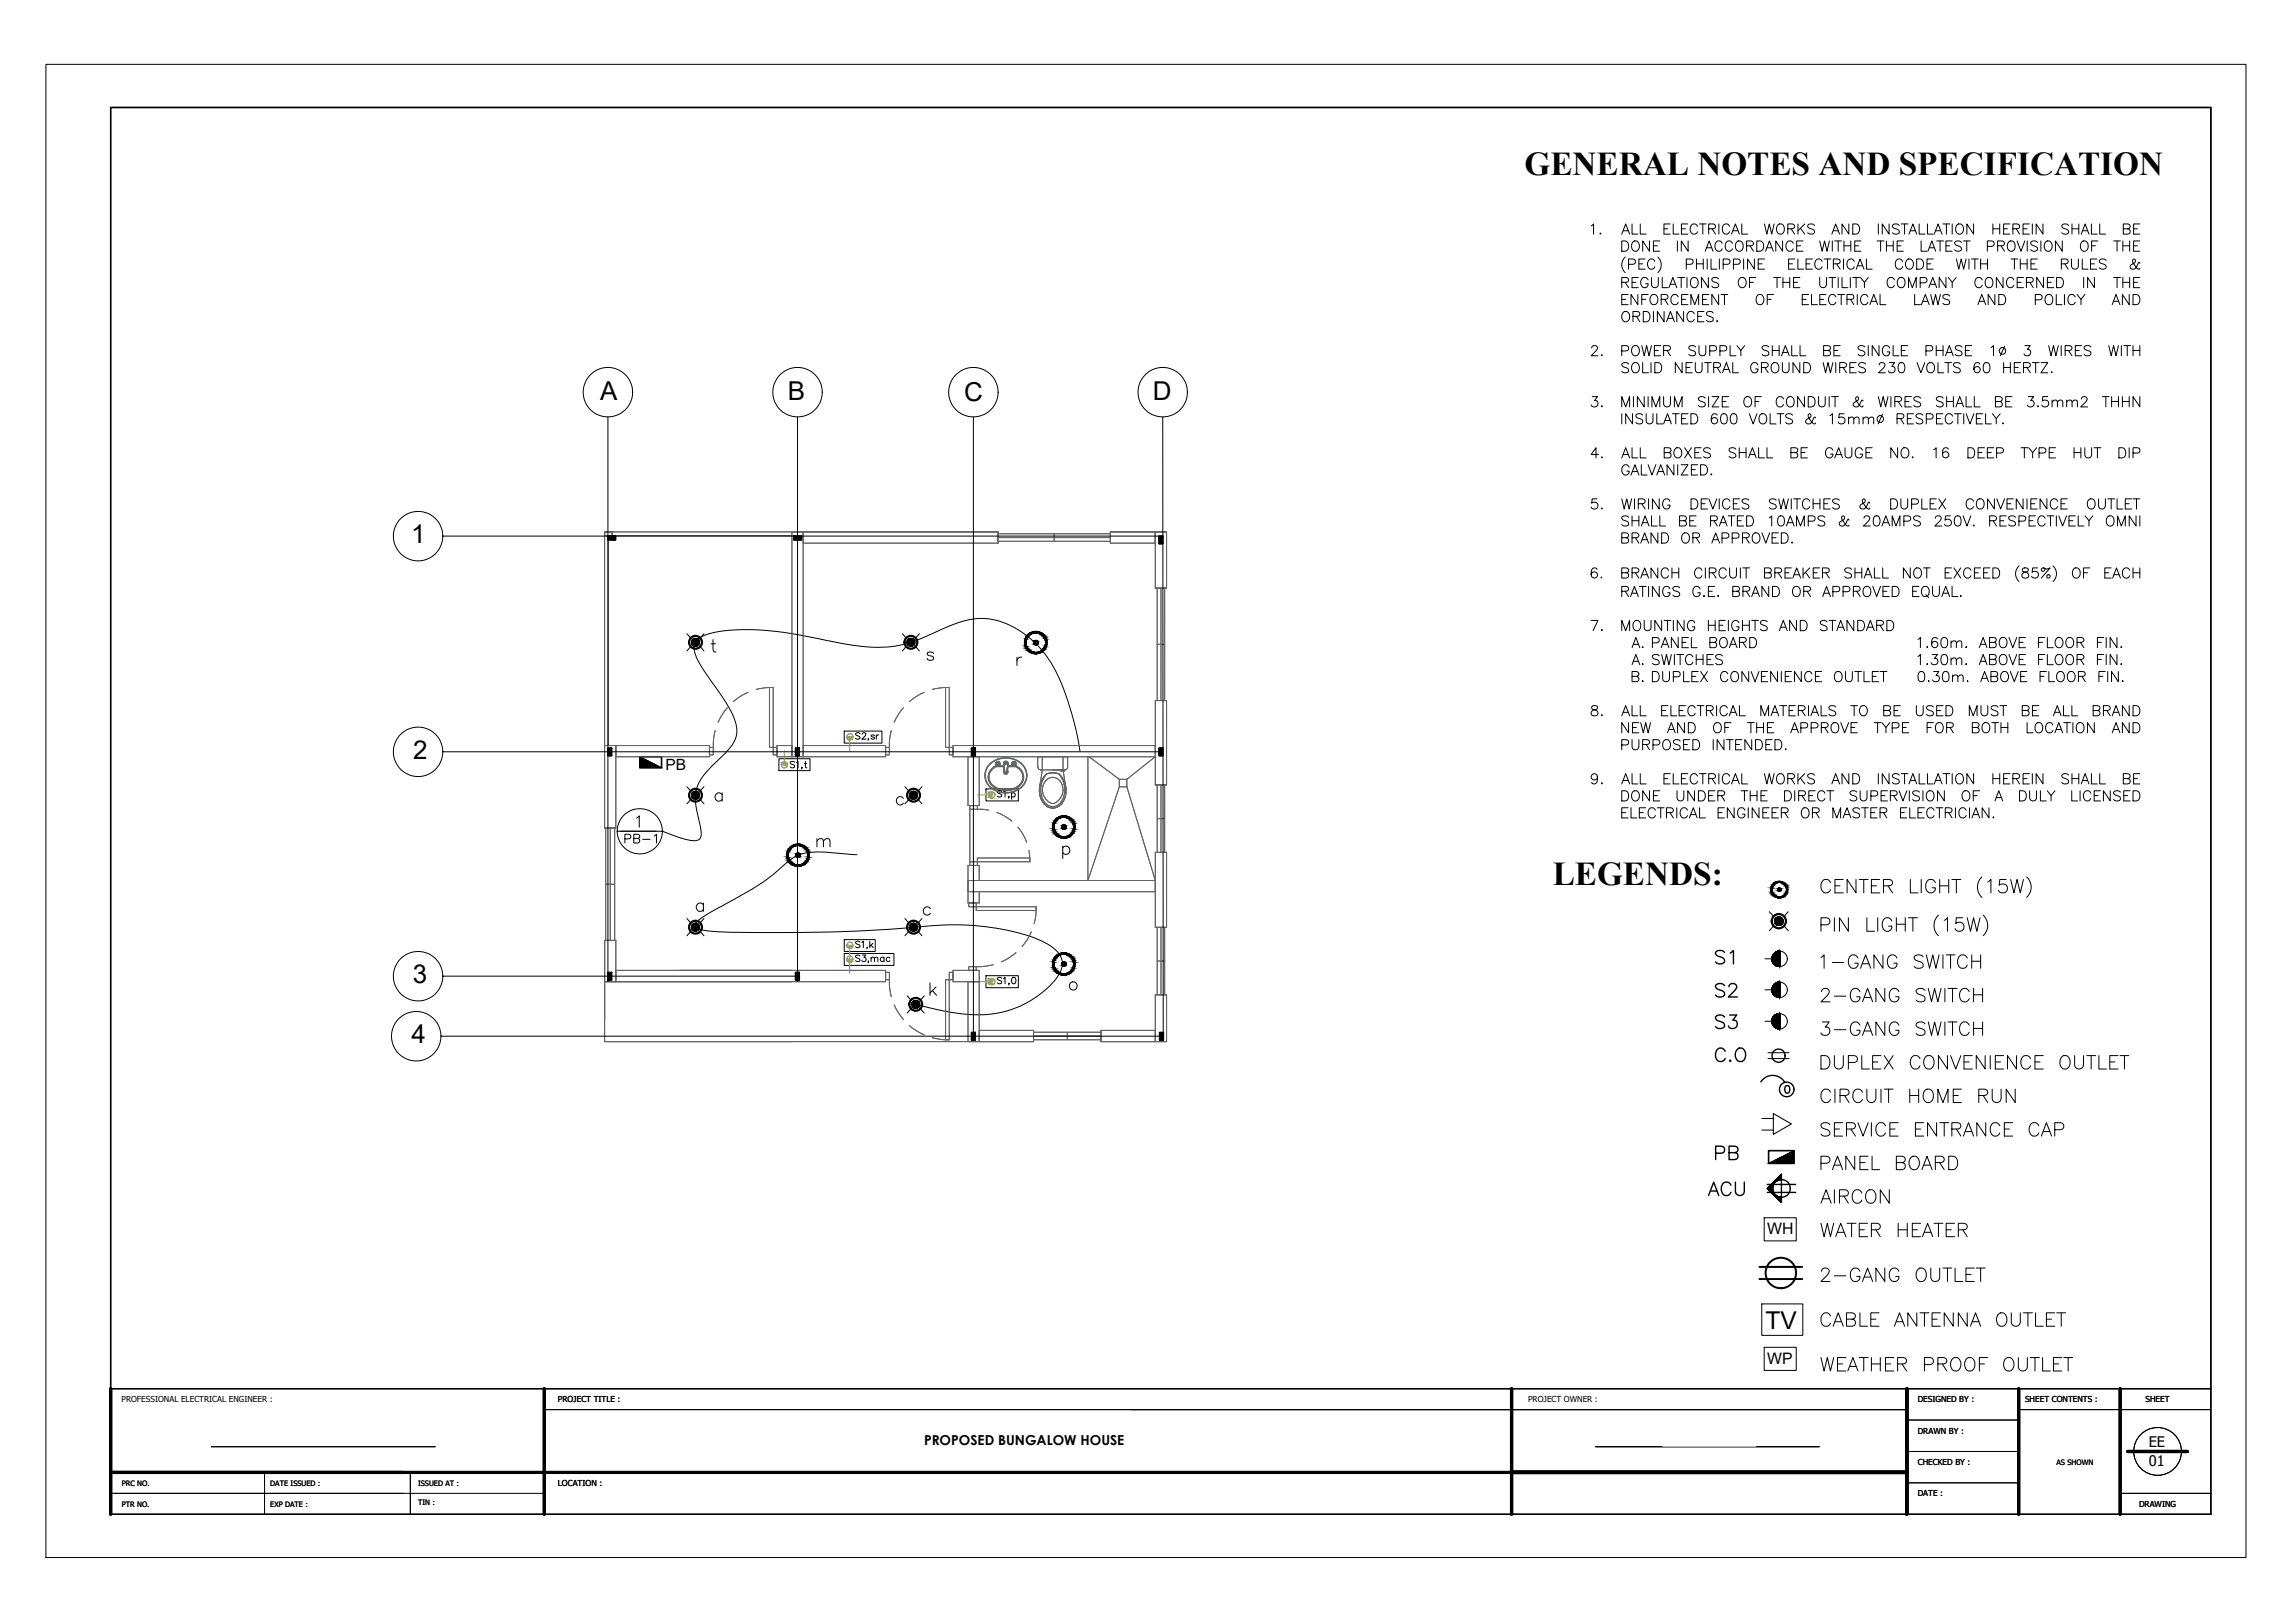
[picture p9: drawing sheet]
<svg xmlns="http://www.w3.org/2000/svg" width="420mm" height="297mm" viewBox="0 0 420 297" stroke-linecap="round" stroke-linejoin="round" font-family="sans-serif">
<defs><g id="words">
<g font-size="6.1">
<text x="279.1" y="32.1">GENERAL NOTES AND SPECIFICATION</text>
<text x="284.3" y="162">LEGENDS:</text>
</g>
<g font-size="5.7">
<text x="312.9" y="177.8">S1</text>
<text x="312.9" y="183.8">S2</text>
<text x="312.9" y="189.4">S3</text>
<text x="312.9" y="195.4">C.O</text>
<text x="312.9" y="213.4">PB</text>
<text x="311.5" y="220.1">ACU</text>
</g>
<text font-size="4.9" x="113.2" y="155.6">PB-1</text>
<g font-size="4.8">
<text x="109.9" y="73.3">A</text>
<text x="144.2" y="73.3">B</text>
<text x="176.5" y="73.3">C</text>
<text x="211.1" y="73.3">D</text>
<text x="75.2" y="99.4">1</text>
<text x="75.6" y="138.9">2</text>
<text x="75.6" y="179.9">3</text>
<text x="75.4" y="190.9">4</text>
</g>
<text font-size="4.5" x="323.2" y="243.2">TV</text>
<text font-size="4.4" x="148.2" y="156.3">m</text>
<g font-size="2.9">
<text x="323.5" y="225.9">WH</text>
<text x="323.6" y="249.6">WP</text>
</g>
<text font-size="2.8" x="121.8" y="140.9">PB</text>
<g font-size="2.7">
<text x="393.4" y="264.9">EE</text>
<text x="393.4" y="268.3">01</text>
</g>
<text font-size="2.5" x="169.2" y="264.4">PROPOSED BUNGALOW HOUSE</text>
<g font-size="1.5">
<text x="22.2" y="256.6">PROFESSIONAL ELECTRICAL ENGINEER :</text>
<text x="102.1" y="256.6">PROJECT TITLE :</text>
<text x="279.8" y="256.6">PROJECT OWNER :</text>
<text x="351.1" y="256.6">DESIGNED BY :</text>
<text x="370.7" y="256.6">SHEET CONTENTS :</text>
<text x="392.8" y="256.6">SHEET</text>
<text x="351.1" y="262.4">DRAWN BY :</text>
<text x="351.1" y="268.1">CHECKED BY :</text>
<text x="102.1" y="271.9">LOCATION :</text>
<text x="351.1" y="273.9">DATE :</text>
<text x="391.6" y="275.8">DRAWING</text>
</g>
<g font-size="1.4">
<text x="376.5" y="268.1">AS SHOWN</text>
<text x="22.3" y="271.9">PRC NO.</text>
<text x="22.3" y="275.7">PTR NO.</text>
<text x="49.5" y="271.9">DATE ISSUED :</text>
<text x="49.5" y="275.7">EXP DATE :</text>
<text x="76.5" y="275.5">TIN :</text>
<text x="76.5" y="271.9">ISSUED AT :</text>
</g>
</g></defs>
<!-- layer: LINES -->
<g fill="none" stroke="#636466" stroke-width=".18">
<path d="M110.7 98h34.3M110.7 97.4v39M111.4 98v38.4M111.4 97.4h.1M182.7 99.4v-2h-72v39M182.7 98.4h20.6M182.7 97.7h20.6M182.7 99.1h20.6M193 97.7v1.4M211.5 97.4v2M213.6 97.4h-10.3v2M211.5 107.6h2.1"/>
<path d="M211.9 107.6v20.6M211.9 117.9h1.3M212.5 107.6v20.6M213.2 107.6v20.6M145 136.4v2.1M211.5 128.2h2.1M110.7 151.5h2.1M110.9 151.5v20.6M111.7 151.5v20.6M112.5 151.5v20.6M211.5 156h2.1M211.5 143.6h2.1"/>
<path d="M211.9 143.6v12.4M211.9 149.8h1.3M212.5 143.6v12.4M213.2 143.6v12.4M110.7 179.7h34.3M110.7 172.1v18.5M110.9 161.8h1.6M112.8 172.1h-2.1v18.5h78.5v-2M124.4 177.6h20.6M211.5 169.7h2.1M211.9 169.7v12.4M211.9 175.9h1.3"/>
<path d="M212.5 169.7v12.4M213.2 169.7v12.4M189.2 189.6h12.4M189.2 188.9h12.4M189.2 190.3h12.4M195.4 188.9v1.4M201.6 188.6v2h12M211.5 182.1h2.1"/>
</g>
<!-- layer: wall -->
<g fill="none" stroke="#636466" stroke-width=".18">
<path d="M145 97.4v41.1M147 99.4h35.7v-2h-37.7v41.1M147 97.4v41.1M211.5 97.4v10.2h2.1v-10.2h-10.3v2h8.2M110.7 136.4v15.1M112.7 136.4v15.1M112.8 136.4v15.1h-2.1v-15.1h19.2v2.1h-17.2M145 136.4h-2.8v2.1h19.9v-2.1h-15.1M162.1 136.4v2.1M177.2 138.5v8.9h2.1v-8.9M211.5 128.2h2.1v15.4h-2.1zM211.5 136.4h-37v2.1h37"/>
<path d="M211.5 156h2.1v13.7h-2.1zM110.7 172.1v7.6M112.7 177.6h49.4v2.1h-51.4v-7.6h2.1v7.6M112.7 172.1v7.6M162.1 177.6v2.1M177.2 161.1h34.3M177.2 179.7v10.9h12v-2h-9.9M177.2 163.2h34.3M179.3 161.1v-2.7h-2.1v6.9h2.1v-2.1M179.3 179.7h-4.8v-2.1h4.8v13M211.5 188.6h-9.9v2h12v-8.5h-2.1v8.5"/>
</g>
<!-- layer: D-W -->
<path d="M129.9 136.8h.7v1.4h-.7zM140.9 125.8h.6v11h-.6zM141.5 136.8h.7v1.4h-.7zM162.1 136.8h.7v1.4h-.7zM173.1 125.8h.7v11h-.7zM173.8 136.8h.7v1.4h-.7zM162.1 178h.7v1.3h-.7zM173.1 179.3h.7v11h-.7zM173.8 178h.7v1.3h-.7zM177.4 165.3h1.3v.7h-1.3zM177.4 176.9h1.3v.7h-1.3zM178.7 166h11v.6h-11z" fill="none" stroke="#636466" stroke-width=".18"/>
<!-- layer: dim -->
<g fill="none" stroke="#636466" stroke-width=".18">
<path d="M130.9 133.7l-.2 1.3-.1 1.8M131.5 132.2l.7-1.5 .9-1.2-.8 1.2-.8 1.5M134.3 128.4l1.2-.9 1.4-.8-1.4 .8-1.2 .9M141.5 125.8h-.9l-2.2 .4M163.2 133.7l-.3 1.3-.1 1.8M165.4 129.5l-.9 1.2-.8 1.5 .8-1.5 .9-1.2M166.5 128.4l1.2-.9 1.5-.8-1.5 .8zM170.7 126.2l2.2-.4h.9h-.9zM178.9 148.1l2.1 .2M182.5 148.7a8.5 8.5 0 0 1 2.7 1.6M182.5 148.7l1.3 .6 1.5 1M187.9 154.1a8.5 8.5 0 0 0-1.5-2.7v.1a8.6 8.6 0 0 1 1.6 2.6"/>
<path d="M188.5 157.7l-.1-2 .2 2M162.8 179.3l.1 1.9 .3 1.2M181.8 176.6l-2.2 .3h-.9M183.3 176l1.5-.8 1.2-.9a8.9 8.9 0 0 1-2.7 1.7M188.8 170.5l-.8 1.5-.9 1.2M189.7 166l-.1 1.8-.3 1.2 .3-1.2zM165.4 186.6l-.9-1.2-.8-1.5 .8 1.5 .9 1.2M166.5 187.7l1.2 .9 1.5 .8-1.5-.8zM170.7 189.9l1.3 .3 1.8 .1-1.8-.1z"/>
</g>
<!-- layer: DOORS -->
<path d="M177.5 157.7h1.4v.7h-1.4zM177.5 147.4h1.4v.7h-1.4zM177.6 157.7h1.3v.7h-1.3zM177.6 147.4h1.3v.7h-1.3zM178.9 157h9.6v.7h-9.6zM178.9 157h9.7v.7h-9.7z" fill="none" stroke="#636466" stroke-width=".18"/>
<!-- layer: pt.2 -->
<path d="M177.5 148.1v9.6M177.6 148.1v9.6" fill="none" stroke="#636466" stroke-width=".18"/>
<!-- layer: LAYER 1 -->
<g fill="none" stroke="#636466" stroke-width=".25">
<path d="M181.4 139.7l-.8 1M182.6 139a4.6 4.6 0 0 1 3 0M182.6 139l-1.2 .7M182.7 139a4.6 4.6 0 0 1 3 0M182.7 139l-1.2 .7M183.8 139.8a.41 .41 0 0 1 .4-.5 .41 .41 0 0 1 .4 .5M185.6 139l1.2 .7M185.7 139a3 3 0 0 1 2.3 2.9 3 3 0 0 1-2.3 3M180.3 141.9l.3 1.2M180.6 143.1l.8 1.1M180.6 140.7l-.3 1.2M181.1 143.1l.8 .9"/>
<path d="M181.2 141.3l-.3 .9 .3 .9M181.2 143.1l.7 .9M181.2 141.3l-.2 .9 .2 .9M181.4 144.2l1.2 .7M181.5 144.2l1.2 .7M181.7 140.6l.6-.4-.6 .4-.6 .7zM181.9 144l1 .5M182.3 140.2h1.5M182.6 144.9a4.6 4.6 0 0 0 3 0M182.7 144.9a4.6 4.6 0 0 0 3 0M182.9 144.5a4.2 4.2 0 0 0 2.5 0M183.9 141l-.1 .3 .1 .2"/>
<path d="M183.9 141.6h.4zM183.9 141.6l-.2-1.8a.41 .41 0 0 1 .4-.5 .41 .41 0 0 1 .4 .5l-.2 1.8M184 141.6h.3zM184.4 141l.1 .3-.1 .2 .1-.2-.1-.3M184.5 140.2h1.5l.4 .3M186 140.2l.6 .4 .6 .7M186.4 144l-1 .5M186.8 144.2l-1.2 .7M187.1 141.3a2.11 2.11 0 0 1-.7 2.7"/>
<circle cx="182.7" cy="139.8" r=".37"/>
<circle cx="184.1" cy="139.7" r=".14"/>
<circle cx="184.2" cy="139.7" r=".14"/>
<circle cx="185.6" cy="139.8" r=".37"/>
</g>
<!-- layer: hatch -->
<g fill="none" stroke="#636466" stroke-width=".25">
<path d="M182.4 139.6v.3M182.6 139.5h.2M183 139.6v.3M184.5 139.8a.39 .39 0 0 0-.4-.4 .39 .39 0 0 0-.3 .4l.1 1.7M184.5 139.8l-.2 1.7M185.3 139.6v.3M185.5 139.5h.2h-.2M185.9 139.6v.3M181 142.2l.2 .9 .7 .8M181.7 140.7l.2-.2-.7 .8-.2 .9 .2-.9zM181.9 140.5l.4-.2-.4 .2M181.9 143.9l1 .5-1-.5"/>
<path d="M182.3 140.3h1.5M182.6 140.1h.2M182.9 144.4a4.1 4.1 0 0 0 2.5 0 4.1 4.1 0 0 1-2.5 0zM183.9 141.4v-.3v.3M183.9 141.5h.4M184 141.5l-.1 .1M184 141.5h.4M184.3 141.5h.1M184.4 141.4v-.3v.3M184.5 140.3h1.5M185.5 140.1h.2h-.2M186 140.3l.4 .2"/>
<path d="M186.4 140.5l.7 .8M187.1 143.1a2.98 2.98 0 0 1-1.7 1.3l1-.5M187.1 141.3l.2 .9-.2 .9"/>
<circle cx="182.7" cy="139.8" r=".33"/>
<circle cx="182.7" cy="139.8" r=".24"/>
<circle cx="185.6" cy="139.8" r=".24"/>
<circle cx="185.6" cy="139.8" r=".33"/>
</g>
<!-- layer: LAYER 1 -->
<g fill="none" stroke="#636466" stroke-width=".18">
<path d="M190.2 138.5h5M190.3 138.5l-.3 .3v1.6l.1 .2 .4 .3-.4-.3-.1-.2M190.3 138.5l-.3 .3M195.2 138.5l.3 .3v1.6l-.3 .4-.3 .1 .3-.1 .3-.4v-1.6zM190.5 145.9l.5 1M190.5 143.4a4.2 4.2 0 0 0 0 2.5M190.5 140.9h4.4v.2h-.7v-.2M190.8 144.7l.2 .7M190.8 144.7a2 2 0 0 1 2.6-2.3 2.48 2.48 0 0 1 1.2 2.3M190.8 140.9l-.4 2.8M190.9 144.7l.1 .7M191 143.7l-.2 1"/>
<path d="M191 145.4a2.62 2.62 0 0 0 1.7 1.7M191 146.9l.8 .8M191 142.4l-.5 1M191.6 141.6l-.6 .8M191.6 141.6l.9-.2 1.3 .2M191.8 147.7l.9 .2 .9-.2M192 142.4l-.6 .6M193.4 146.8l-.7 .3M193.5 142.4l.6 .6M193.8 141.6l.7 .8M194.4 142.4l.6 1M194.5 146.9l-.9 .8"/>
<path d="M194.5 142.4l.5 1M194.5 145.4l-.6 .9-.5 .5M194.6 144.7l-.1 .7M194.6 141.1l.5 2.6M194.9 140.9v.2M195 143.4a4.2 4.2 0 0 1 0 2.5M195 145.9l-.6 1M195 145.9l-.5 1"/>
</g>
<!-- layer: hatch -->
<g fill="none" stroke="#636466" stroke-width=".18">
<path d="M190.8 138.5v2.4M194.6 138.5v2.4M190.5 144.8a3.9 3.9 0 0 0 .7 2M190.5 144.8l.3 1M191 142.6l-.3 1-.2 1.2a4.2 4.2 0 0 1 .5-2.2zM191.2 146.8a1.8 1.8 0 0 0 2.3 .6M191.6 141.6l-.6 1zM193.8 141.6l.7 1M194.3 146.8l-.8 .6M194.5 142.6a4.5 4.5 0 0 1 .4 2.2M194.8 143.6l.1 1.2M194.9 144.8a3.9 3.9 0 0 1-.7 2"/>
<path d="M194.9 144.8a3.9 3.9 0 0 1-.6 2"/>
</g>
<!-- layer: PDF2_Hidden 3 -->
<path d="M199.2 138.5v22.6M199.3 138.5l5.6 4.1v1.4l-5.7 17.1v-22.6M204.9 142.6h1.4v1.4h-1.4zM206.3 142.6l5.2-4.1-5.2 4.1v1.4l5.2 17.1" fill="none" stroke="#636466" stroke-width=".18"/>
<!-- layer: WATER LINE -->
<path d="M110.7 97.4h1.4v.6h-1.4zM110.7 97.4v.6M112.1 97.4v.6" fill="none" stroke="#636466" stroke-width=".18"/>
<!-- layer: . -->
<path d="M110.7 97.4h.1M111.4 97.4h.1M112 98h.1" fill="none" stroke="#636466" stroke-width=".18"/>
<!-- layer: .4 -->
<g fill="none" stroke="#000" stroke-width=".4">
<circle cx="127.3" cy="117.6" r="1.17"/>
<circle cx="166.8" cy="117.6" r="1.17"/>
<circle cx="127.3" cy="145.5" r="1.17"/>
<circle cx="167.2" cy="145.5" r="1.17"/>
<circle cx="127.3" cy="169.7" r="1.17"/>
<circle cx="167.2" cy="169.7" r="1.17"/>
<circle cx="325.7" cy="168.6" r="1.3"/>
<circle cx="167.7" cy="183.8" r="1.17"/>
</g>
<!-- layer: .00C -->
<g fill="none" stroke="#000" stroke-width=".18">
<path d="M125.8 116l.6 .8M126.4 118.3l-.6 .8M128.2 118.3l.7 .8M128.9 116l-.7 .8M165.2 116l.7 .8M165.9 118.3l-.7 .8M167.6 118.3l.7 .8M168.3 116l-.7 .8M125.8 144l.6 .8M126.4 146.3l-.6 .8M128.2 146.3l.7 .8M128.9 144l-.7 .8"/>
<path d="M165.7 144l.7 .8M166.4 146.3l-.7 .8M168.1 146.3l.7 .8M168.8 144l-.7 .8M125.8 168.1l.6 .8M126.4 170.5l-.6 .8M128.2 170.5l.7 .8M128.9 168.1l-.7 .8M165.7 168.1l.7 .8M166.4 170.5l-.7 .8M168.1 170.5l.7 .8M168.8 168.1l-.7 .8"/>
<path d="M323.9 166.9l.8 .8M324.7 169.5l-.8 .8M326.6 169.5l.8 .8M327.4 166.9l-.8 .8M166.1 182.3l.7 .7M166.8 184.6l-.7 .8M168.5 184.6l.7 .8M169.2 182.3l-.7 .7"/>
<circle cx="127.3" cy="117.6" r=".73"/>
<circle cx="166.8" cy="117.6" r=".73"/>
<circle cx="189.6" cy="117.6" r=".41"/>
<circle cx="127.3" cy="145.5" r=".73"/>
<circle cx="146.1" cy="156.5" r=".41"/>
<circle cx="167.2" cy="145.5" r=".73"/>
<circle cx="194.8" cy="151.4" r=".41"/>
<circle cx="127.3" cy="169.7" r=".73"/>
<circle cx="167.2" cy="169.7" r=".73"/>
<circle cx="194.8" cy="176.4" r=".41"/>
<circle cx="325.7" cy="168.6" r=".79"/>
<circle cx="325.8" cy="162.8" r=".31"/>
<circle cx="167.7" cy="183.8" r=".73"/>
</g>
<g fill="#000" stroke="#000" stroke-width=".18">
<path d="M126.6 117.6v.1h1.4zM126.6 117.6h1.4v.1z"/>
<path d="M126.6 117.4v.2h1.4zM126.6 117.4h1.4v.2z"/>
<path d="M126.6 117.3v.1h1.4zM126.6 117.3h1.4v.1z"/>
<path d="M126.6 117.7v.1h1.4zM126.6 117.7h1.4v.1z"/>
<path d="M126.7 117.2l-.1 .1h1.4zM126.7 117.2h1.2l.1 .1z"/>
<path d="M126.6 117.8l.1 .1h1.2zM126.6 117.8h1.4l-.1 .1z"/>
<path d="M126.8 117.1l-.1 .1h1.2zM126.8 117.1h1l.1 .1z"/>
<path d="M126.7 117.9l.1 .2h1zM126.7 117.9h1.2l-.1 .2z"/>
<path d="M126.9 117l-.1 .1h1zM126.9 117l.9 .1z"/>
<path d="M126.8 118.1h.9zM126.8 118.1h1z"/>
<path d="M126.9 117h.8zM127 116.9l.7 .1z"/>
<path d="M126.9 118.1l.7 .1zM126.9 118.1h.8z"/>
<path d="M127 116.9h.6zM127.1 116.9h.5z"/>
<path d="M127 118.2l.5 .1zM127 118.2h.6z"/>
<path d="M127.1 116.9h.4zM127.3 116.8l.2 .1z"/>
<path d="M127.1 118.3h.3zM127.1 118.3h.4z"/>
<path d="M166.1 117.4l-.1 .2h1.5zM166.1 117.4h1.4v.2z"/>
<path d="M166 117.6l.1 .1h1.4zM166 117.6h1.5v.1z"/>
<path d="M166.1 117.3v.1h1.4zM166.1 117.3h1.3l.1 .1z"/>
<path d="M166.1 117.7v.1h1.3zM166.1 117.7h1.4l-.1 .1z"/>
<path d="M166.1 117.2v.1h1.3zM166.1 117.2h1.3v.1z"/>
<path d="M166.1 117.8v.1h1.3zM166.1 117.8h1.3v.1z"/>
<path d="M166.2 117.1l-.1 .1h1.3zM166.2 117.1h1.1l.1 .1z"/>
<path d="M166.1 117.9l.1 .2h1.1zM166.1 117.9h1.3l-.1 .2z"/>
<path d="M166.2 117.1h1.1zM166.3 117l1 .1z"/>
<path d="M166.2 118.1h1zM166.2 118.1h1.1z"/>
<path d="M166.3 117h.9zM166.4 116.9l.8 .1z"/>
<path d="M166.3 118.1l.8 .1zM166.3 118.1h.9z"/>
<path d="M166.4 116.9h.7zM166.6 116.9h.5z"/>
<path d="M166.4 118.2l.6 .1zM166.4 118.2h.7z"/>
<path d="M166.6 116.9h.4zM166.7 116.8l.3 .1z"/>
<path d="M166.6 118.3h.2zM166.6 118.3h.4z"/>
<path d="M189.6 117.2h.1zM189.5 117.2h.2z"/>
<path d="M189.5 117.2h.3zM189.4 117.2h.4z"/>
<path d="M189.5 118h.2zM189.5 118h.2z"/>
<path d="M189.4 117.2l.5 .1zM189.4 117.3h.5z"/>
<path d="M189.4 118h.4zM189.4 118h.3z"/>
<path d="M189.4 117.3h.5zM189.3 117.3h.6z"/>
<path d="M189.4 117.9h.5zM189.4 117.9l.4 .1z"/>
<path d="M189.3 117.3l.7 .1zM189.3 117.3l.7 .1z"/>
<path d="M189.3 117.9h.6zM189.3 117.9h.6z"/>
<path d="M189.3 117.4l.7 .1zM189.3 117.4l.7 .1z"/>
<path d="M189.3 117.8h.7zM189.3 117.8l.6 .1z"/>
<path d="M189.3 117.5h.7zM189.3 117.5h.7z"/>
<path d="M189.3 117.8h.7zM189.3 117.8h.7z"/>
<path d="M189.2 117.5l.8 .1zM189.2 117.5l.8 .1z"/>
<path d="M189.2 117.6l.8 .1zM189.2 117.6l.8 .1z"/>
<path d="M189.2 117.7h.8zM189.2 117.7l.8 .1z"/>
<path d="M126.6 145.5v.2h1.4zM126.6 145.5h1.4v.2z"/>
<path d="M126.6 145.4v.1h1.4zM126.6 145.4h1.4v.1z"/>
<path d="M126.6 145.3v.1h1.4zM126.6 145.3h1.4v.1z"/>
<path d="M126.6 145.7v.1h1.4zM126.6 145.7h1.4v.1z"/>
<path d="M126.7 145.2l-.1 .1h1.4zM126.7 145.2h1.2l.1 .1z"/>
<path d="M126.6 145.8l.1 .1h1.2zM126.6 145.8h1.4l-.1 .1z"/>
<path d="M126.8 145.1l-.1 .1h1.2zM126.8 145.1h1l.1 .1z"/>
<path d="M126.7 145.9l.1 .1h1zM126.7 145.9h1.2l-.1 .1z"/>
<path d="M126.8 145.1h1zM126.9 145l.9 .1z"/>
<path d="M126.8 146l.9 .1zM126.8 146h1z"/>
<path d="M126.9 145h.8zM127 144.9l.7 .1z"/>
<path d="M126.9 146.1l.7 .1zM126.9 146.1h.8z"/>
<path d="M127 144.9h.6zM127.1 144.9h.5z"/>
<path d="M127 146.2h.5zM127 146.2h.6z"/>
<path d="M127.1 144.9h.4zM127.3 144.8l.2 .1z"/>
<path d="M127.1 146.2l.3 .1zM127.1 146.2h.4z"/>
<path d="M146.1 156.1h.1zM146 156.1h.2z"/>
<path d="M146 156.1l.3 .1zM145.9 156.2h.4z"/>
<path d="M146 156.9h.2zM146 156.9h.1z"/>
<path d="M145.9 156.2h.4zM145.9 156.2h.4z"/>
<path d="M145.9 156.9h.4zM145.9 156.9h.3z"/>
<path d="M145.9 156.2l.5 .1zM145.9 156.2l.5 .1z"/>
<path d="M145.9 156.9h.4zM145.9 156.9h.4z"/>
<path d="M145.8 156.3h.7zM145.8 156.3h.7z"/>
<path d="M145.8 156.8h.6zM145.8 156.8l.5 .1z"/>
<path d="M145.8 156.3l.7 .1zM145.8 156.3l.7 .1h-.8z"/>
<path d="M145.8 156.7h.7zM145.8 156.7l.6 .1z"/>
<path d="M145.7 156.4h.8zM145.7 156.4h.8z"/>
<path d="M145.7 156.7h.8zM145.7 156.7h.8z"/>
<path d="M145.7 156.4l.8 .1zM145.7 156.4l.8 .1z"/>
<path d="M145.7 156.5l.8 .1zM145.7 156.5l.8 .1z"/>
<path d="M145.7 156.6h.8zM145.7 156.6l.8 .1z"/>
<path d="M166.5 145.4v.1h1.5zM166.5 145.4h1.4l.1 .1z"/>
<path d="M166.5 145.5v.2h1.4zM166.5 145.5h1.5l-.1 .2z"/>
<path d="M166.6 145.3l-.1 .1h1.4zM166.6 145.3h1.3v.1z"/>
<path d="M166.5 145.7l.1 .1h1.3zM166.5 145.7h1.4v.1z"/>
<path d="M166.6 145.2v.1h1.3zM166.6 145.2h1.3v.1z"/>
<path d="M166.6 145.8v.1h1.3zM166.6 145.8h1.3v.1z"/>
<path d="M166.7 145.1l-.1 .1h1.3zM166.7 145.1h1.1l.1 .1z"/>
<path d="M166.6 145.9l.1 .1h1.1zM166.6 145.9h1.3l-.1 .1z"/>
<path d="M166.7 145.1h1.1zM166.8 145l1 .1z"/>
<path d="M166.7 146l1 .1zM166.7 146h1.1z"/>
<path d="M166.8 145h.9zM166.9 144.9l.8 .1z"/>
<path d="M166.8 146.1l.8 .1zM166.8 146.1h.9z"/>
<path d="M166.9 144.9h.7zM167 144.9h.6z"/>
<path d="M166.9 146.2h.5zM166.9 146.2h.7z"/>
<path d="M167 144.9h.4zM167.2 144.8l.2 .1z"/>
<path d="M167 146.2l.3 .1zM167 146.2h.4z"/>
<path d="M194.7 150.9l.2 .1zM194.6 151h.3z"/>
<path d="M194.6 151h.3zM194.6 151h.3z"/>
<path d="M194.6 151.8h.3zM194.6 151.8h.2z"/>
<path d="M194.6 151h.4zM194.5 151h.5z"/>
<path d="M194.6 151.7h.3zM194.6 151.7l.3 .1z"/>
<path d="M194.5 151l.6 .1zM194.5 151l.6 .1z"/>
<path d="M194.5 151.7h.5zM194.5 151.7h.4z"/>
<path d="M194.5 151.1h.6zM194.5 151.1h.6z"/>
<path d="M194.5 151.6h.6zM194.5 151.6l.5 .1z"/>
<path d="M194.4 151.1l.7 .1zM194.4 151.1l.7 .1h-.7z"/>
<path d="M194.4 151.6h.7zM194.4 151.6h.7z"/>
<path d="M194.4 151.2l.8 .1zM194.4 151.2l.8 .1z"/>
<path d="M194.4 151.5h.7zM194.4 151.5l.7 .1z"/>
<path d="M194.4 151.3l.8 .1zM194.4 151.3l.8 .1z"/>
<path d="M194.4 151.4h.8zM194.4 151.4l.7 .1z"/>
<path d="M194.4 151.4h.8zM194.4 151.4h.8z"/>
<path d="M126.6 169.7v.1h1.4zM126.6 169.7h1.4v.1z"/>
<path d="M126.6 169.6v.1h1.4zM126.6 169.6h1.4v.1z"/>
<path d="M126.6 169.4v.2h1.4zM126.6 169.4h1.4v.2z"/>
<path d="M126.6 169.8v.2h1.4zM126.6 169.8h1.4v.2z"/>
<path d="M126.7 169.3l-.1 .1h1.4zM126.7 169.3h1.2l.1 .1z"/>
<path d="M126.6 170l.1 .1h1.2zM126.6 170h1.4l-.1 .1z"/>
<path d="M126.8 169.2l-.1 .1h1.2zM126.8 169.2h1l.1 .1z"/>
<path d="M126.7 170.1l.1 .1h1zM126.7 170.1h1.2l-.1 .1z"/>
<path d="M126.9 169.1l-.1 .1h1zM126.9 169.1h.8l.1 .1z"/>
<path d="M126.8 170.2l.9 .1zM126.8 170.2h1z"/>
<path d="M126.9 169.1h.8zM127 169l.7 .1z"/>
<path d="M126.9 170.3h.7zM126.9 170.3h.8z"/>
<path d="M127 169h.6zM127.1 169h.5z"/>
<path d="M127 170.3l.5 .1zM127 170.3h.6z"/>
<path d="M127.1 169h.4zM127.3 169h.2z"/>
<path d="M127.1 170.4h.3zM127.1 170.4h.4z"/>
<path d="M166.5 169.6v.1h1.5zM166.5 169.6h1.4l.1 .1z"/>
<path d="M166.5 169.7v.1h1.4zM166.5 169.7h1.5l-.1 .1z"/>
<path d="M166.6 169.4l-.1 .2h1.4zM166.6 169.4h1.3v.2z"/>
<path d="M166.5 169.8l.1 .2h1.3zM166.5 169.8h1.4v.2z"/>
<path d="M166.6 169.3v.1h1.3zM166.6 169.3h1.3v.1z"/>
<path d="M166.6 170v.1h1.3zM166.6 170h1.3v.1z"/>
<path d="M166.7 169.2l-.1 .1h1.3zM166.7 169.2h1.1l.1 .1z"/>
<path d="M166.6 170.1l.1 .1h1.1zM166.6 170.1h1.3l-.1 .1z"/>
<path d="M166.8 169.1l-.1 .1h1.1zM166.8 169.1h.9l.1 .1z"/>
<path d="M166.7 170.2l1 .1zM166.7 170.2h1.1z"/>
<path d="M166.8 169.1h.9zM166.9 169l.8 .1z"/>
<path d="M166.8 170.3h.8zM166.8 170.3h.9z"/>
<path d="M166.9 169h.7zM167 169h.6z"/>
<path d="M166.9 170.3l.5 .1zM166.9 170.3h.7z"/>
<path d="M167 169h.4zM167.2 169h.2z"/>
<path d="M167 170.4h.3zM167 170.4h.4z"/>
<path d="M194.7 176h.2zM194.6 176h.3z"/>
<path d="M194.6 176l.3 .1zM194.6 176.1h.3z"/>
<path d="M194.6 176.8h.3zM194.6 176.8h.2z"/>
<path d="M194.6 176.1h.4zM194.5 176.1h.5z"/>
<path d="M194.6 176.8h.3zM194.6 176.8h.3z"/>
<path d="M194.5 176.1l.6 .1zM194.5 176.2h.6z"/>
<path d="M194.5 176.8h.5zM194.5 176.8h.4z"/>
<path d="M194.5 176.2h.6zM194.5 176.2h.6z"/>
<path d="M194.5 176.7h.6zM194.5 176.7l.5 .1z"/>
<path d="M194.4 176.2l.7 .1zM194.4 176.2l.7 .1z"/>
<path d="M194.4 176.6h.7zM194.4 176.6l.7 .1z"/>
<path d="M194.4 176.3l.8 .1zM194.4 176.3l.8 .1z"/>
<path d="M194.4 176.6h.7zM194.4 176.6h.7z"/>
<path d="M194.4 176.4h.8zM194.4 176.4h.8z"/>
<path d="M194.4 176.5h.8zM194.4 176.5l.7 .1z"/>
<path d="M194.4 176.4h.8zM194.4 176.4l.8 .1z"/>
<path d="M324.9 168.5h1.6l-1.6 .1zM324.9 168.6h1.6v-.1z"/>
<path d="M324.9 168.6h1.6l-1.6 .1zM324.9 168.7h1.6v-.1z"/>
<path d="M324.9 168.7h1.6l-1.6 .2zM324.9 168.9h1.5l.1-.2z"/>
<path d="M324.9 168.3h1.5l-1.5 .2zM324.9 168.5h1.6l-.1-.2z"/>
<path d="M324.9 168.9h1.5l-1.4 .1zM325 169h1.3l.1-.1z"/>
<path d="M325 168.2h1.3l-1.4 .1zM324.9 168.3h1.5l-.1-.1z"/>
<path d="M325 169h1.3l-1.2 .1zM325.1 169.1h1.1l.1-.1z"/>
<path d="M325.1 168h1.1l-1.2 .2zM325 168.2h1.3l-.1-.2z"/>
<path d="M325.1 169.1h1.1l-1 .1zM325.2 169.2h.9l.1-.1z"/>
<path d="M325.1 168h1zM325.1 168h1.1z"/>
<path d="M325.2 169.2h.9zM325.3 169.3l.8-.1z"/>
<path d="M325.2 168l.8-.1zM325.2 168h.9z"/>
<path d="M325.3 169.3h.7zM325.4 169.4l.6-.1z"/>
<path d="M325.3 167.9l.6-.1zM325.3 167.9h.7z"/>
<path d="M325.4 169.4h.5zM325.6 169.4h.3z"/>
<path d="M325.4 167.8h.3zM325.4 167.8h.5z"/>
<path d="M325.7 162.5h.1zM325.7 162.5h.1z"/>
<path d="M325.7 162.5h.2zM325.6 162.5h.3z"/>
<path d="M325.7 163.1h.1zM325.7 163.1h.1z"/>
<path d="M325.6 162.5l.3 .1zM325.6 162.5l.3 .1z"/>
<path d="M325.6 163.1h.3zM325.6 163.1h.2z"/>
<path d="M325.6 162.6h.4zM325.5 162.6h.5z"/>
<path d="M325.6 163.1h.3zM325.6 163.1h.3z"/>
<path d="M325.5 162.6l.5 .1zM325.5 162.6l.5 .1z"/>
<path d="M325.5 163h.5zM325.5 163l.4 .1z"/>
<path d="M325.5 162.7h.5zM325.5 162.7h.5z"/>
<path d="M325.5 163h.5zM325.5 163h.5z"/>
<path d="M325.5 162.7l.6 .1zM325.5 162.7l.6 .1z"/>
<path d="M325.5 162.9h.5zM325.5 162.9l.5 .1z"/>
<path d="M325.4 162.8h.7zM325.4 162.8h.7z"/>
<path d="M325.4 162.8l.7 .1zM325.4 162.8l.7 .1z"/>
<path d="M325.4 162.9h.7zM325.4 162.9h.6z"/>
<path d="M166.9 183.7v.1h1.5zM166.9 183.7h1.5v.1z"/>
<path d="M166.9 183.8v.2h1.5zM166.9 183.8h1.5v.2z"/>
<path d="M167 183.6l-.1 .1h1.5zM167 183.6h1.3l.1 .1z"/>
<path d="M166.9 184l.1 .1h1.3zM166.9 184h1.5l-.1 .1z"/>
<path d="M167 183.4v.2h1.3zM167 183.4h1.3v.2z"/>
<path d="M167 184.1v.1h1.3zM167 184.1h1.3v.1z"/>
<path d="M167.1 183.3l-.1 .1h1.3zM167.1 183.3h1.1l.1 .1z"/>
<path d="M167 184.2l.1 .1h1.1zM167 184.2h1.3l-.1 .1z"/>
<path d="M167.1 183.3h1.1zM167.2 183.2l1 .1z"/>
<path d="M167.1 184.3l.1 .1h.9zM167.1 184.3h1.1l-.1 .1z"/>
<path d="M167.2 183.2h.9zM167.3 183.2h.8z"/>
<path d="M167.2 184.4l.8 .1zM167.2 184.4h.9z"/>
<path d="M167.3 183.2h.7zM167.4 183.1l.6 .1z"/>
<path d="M167.3 184.5h.6zM167.3 184.5h.7z"/>
<path d="M167.4 183.1h.5zM167.6 183.1h.3z"/>
<path d="M167.4 184.5h.3zM167.4 184.5h.5z"/>
</g>
<!-- layer: .4 -->
<g fill="none" stroke="#000" stroke-width=".18">
<circle cx="189.6" cy="117.6" r="2.06"/>
<circle cx="189.6" cy="117.6" r="1.79"/>
<circle cx="146.1" cy="156.5" r="2.06"/>
<circle cx="146.1" cy="156.5" r="1.79"/>
<circle cx="194.8" cy="151.4" r="2.06"/>
<circle cx="194.8" cy="151.4" r="1.79"/>
<circle cx="194.8" cy="176.4" r="2.06"/>
<circle cx="194.8" cy="176.4" r="1.79"/>
<circle cx="325.8" cy="162.8" r="1.53"/>
<circle cx="325.8" cy="162.8" r="1.32"/>
</g>
<g fill="#000" stroke="#000" stroke-width=".18">
<path d="M187.6 117.6l.3 .3-.1-.3zM187.6 117.6l.3 .3h-.3z"/>
<path d="M187.6 117.3l.2 .3 .1-.3zM187.6 117.3l.2 .3h-.2z"/>
<path d="M187.6 117.9l.3 .1zM187.6 117.9l.3 .1z"/>
<path d="M187.6 117.2h.3zM187.6 117.2l.3 .1z"/>
<path d="M187.6 118l.4 .3-.1-.3zM187.6 118l.4 .3h-.3z"/>
<path d="M187.7 117l.2 .2 .1-.2zM187.7 117l.2 .2h-.3z"/>
<path d="M187.7 118.3h.3zM187.7 118.3h.3z"/>
<path d="M187.7 116.9l.3 .1v-.1zM187.7 116.9l.3 .1h-.3z"/>
<path d="M187.7 118.3l.4 .3-.1-.3zM187.7 118.3l.4 .3h-.3z"/>
<path d="M187.8 116.7l.2 .2 .1-.2zM187.8 116.7l.2 .2h-.3z"/>
<path d="M187.8 118.6l.4 .1-.1-.1zM187.8 118.6l.4 .1h-.3z"/>
<path d="M187.9 116.5l.2 .2 .1-.2zM187.9 116.5l.2 .2h-.3z"/>
<path d="M187.9 118.7l.4 .1zM187.9 118.7l.4 .1z"/>
<path d="M188 116.4l.2 .1 .1-.1zM188 116.4l.2 .1h-.3z"/>
<path d="M188 118.8l.5 .2-.2-.2zM188 118.8l.5 .2h-.4z"/>
<path d="M188.1 116.2l.2 .2 .2-.2zM188.1 116.2l.2 .2h-.3z"/>
<path d="M188.1 119h.5zM188.1 119h.5z"/>
<path d="M188.2 116.2h.4zM188.2 116.2h.3z"/>
<path d="M188.2 119l.6 .2-.2-.2zM188.2 119l.6 .2h-.5z"/>
<path d="M188.3 116l.3 .2 .2-.2zM188.2 116.2l.1-.2 .3 .2z"/>
<path d="M188.3 119.2l.7 .1zM188.3 119.2l.7 .1z"/>
<path d="M188.4 116h.6zM188.4 116h.4z"/>
<path d="M188.4 119.3h.7zM188.4 119.3h.7z"/>
<path d="M188.5 115.9h.6zM188.4 116h.6z"/>
<path d="M188.5 119.3l1 .1zM188.5 119.3l1 .1z"/>
<path d="M188.6 115.8h.9zM188.5 115.9h.6z"/>
<path d="M189.4 115.6h.8zM189.1 115.6h1.1z"/>
<path d="M189.1 115.6l1.4 .2-.3-.2zM188.7 115.8l.4-.2 1.4 .2z"/>
<path d="M189.1 119.6h1.1zM189.1 119.6l.7 .1z"/>
<path d="M188.7 115.8h1.9zM188.6 115.8h2z"/>
<path d="M188.7 119.5l1.5 .1 .3-.1zM188.7 119.5l1.5 .1h-1.1z"/>
<path d="M189.8 115.8l1 .1zM189.8 115.8l1 .1z"/>
<path d="M188.6 119.4h2zM188.6 119.4l1.9 .1z"/>
<path d="M190.1 115.9l.8 .1zM190.1 115.9l.8 .1z"/>
<path d="M190.1 119.3h.7zM189.8 119.4h.8z"/>
<path d="M190.3 116h.6zM190.3 116h.6z"/>
<path d="M190.3 119.3h.6zM190.1 119.3h.7z"/>
<path d="M190.4 116l.7 .2-.2-.2zM190.4 116l.7 .2h-.4z"/>
<path d="M190.4 119.2h.5zM190.3 119.3h.6z"/>
<path d="M190.7 116.2h.5zM190.7 116.2h.5z"/>
<path d="M190.7 119l.2 .2 .2-.2zM190.4 119.2l.3-.2 .2 .2z"/>
<path d="M190.7 116.2l.6 .2-.1-.2zM190.7 116.2l.6 .2h-.4z"/>
<path d="M190.7 119h.5zM190.7 119h.4z"/>
<path d="M190.9 116.4l.5 .1zM190.9 116.4l.5 .1z"/>
<path d="M190.9 118.8l.3 .2 .1-.2zM190.7 119l.2-.2 .3 .2z"/>
<path d="M191 116.5l.5 .2-.1-.2zM191 116.5l.5 .2h-.4z"/>
<path d="M191 118.7l.3 .1 .1-.1zM191 118.7l.3 .1h-.4z"/>
<path d="M191.1 116.7l.4 .2v-.2zM191.1 116.7l.4 .2h-.3z"/>
<path d="M191.1 118.6l.3 .1 .1-.1zM191.1 118.6l.3 .1h-.4z"/>
<path d="M191.2 116.9l.4 .1zM191.2 116.9l.4 .1z"/>
<path d="M191.2 118.3l.3 .3v-.3zM191.2 118.3l.3 .3h-.4z"/>
<path d="M191.3 117l.3 .2v-.2zM191.3 117l.3 .2h-.2z"/>
<path d="M191.3 118.3h.3zM191.3 118.3h.2h-.3z"/>
<path d="M191.4 117.2l.3 .1zM191.4 117.2l.3 .1z"/>
<path d="M191.4 118l.2 .3v-.3zM191.4 118l.2 .3h-.3z"/>
<path d="M191.4 117.3l.3 .3v-.3zM191.4 117.3l.3 .3h-.3z"/>
<path d="M191.4 117.9h.3zM191.4 117.9l.2 .1z"/>
<path d="M191.4 117.6l.3 .3v-.3zM191.4 117.6l.3 .3h-.3z"/>
<path d="M144 156.5l.4 .4-.1-.4zM144 156.5l.4 .4h-.3z"/>
<path d="M144.1 156.2h.3zM144.1 156.2h.3z"/>
<path d="M144.1 156.2l.2 .3 .1-.3zM144.1 156.2l.2 .3h-.3z"/>
<path d="M144.1 156.9h.3zM144.1 156.9h.3z"/>
<path d="M144.1 156.9l.3 .3v-.3zM144.1 156.9l.3 .3h-.3z"/>
<path d="M144.1 155.9l.3 .3v-.3zM144.1 155.9l.3 .3h-.3z"/>
<path d="M144.1 157.2l.4 .1zM144.1 157.2l.4 .1z"/>
<path d="M144.2 155.8h.3zM144.2 155.8l.2 .1h-.3z"/>
<path d="M144.2 157.3l.4 .2-.1-.2zM144.2 157.3l.4 .2h-.3z"/>
<path d="M144.3 155.6l.2 .2 .1-.2zM144.3 155.6l.2 .2h-.3z"/>
<path d="M144.3 157.5l.4 .1-.1-.1zM144.3 157.5l.4 .1h-.3z"/>
<path d="M144.4 155.5l.2 .1 .1-.1zM144.4 155.5l.2 .1h-.3z"/>
<path d="M144.4 157.6l.4 .1zM144.4 157.6l.4 .1z"/>
<path d="M144.4 155.3l.3 .2 .1-.2zM144.4 155.3l.3 .2h-.3z"/>
<path d="M144.4 157.7l.6 .2-.2-.2zM144.4 157.7l.6 .2h-.4z"/>
<path d="M144.6 155.1l.2 .2 .2-.2zM144.6 155.1l.2 .2h-.4z"/>
<path d="M144.6 157.9l.4 .1zM144.6 157.9l.4 .1z"/>
<path d="M144.6 155.1h.4zM144.6 155.1h.4z"/>
<path d="M144.6 158l.7 .1-.3-.1zM144.6 158l.7 .1h-.5z"/>
<path d="M144.8 154.9l.2 .2 .3-.2zM144.6 155.1l.2-.2 .2 .2z"/>
<path d="M144.8 158.1l.6 .1zM144.8 158.1l.6 .1z"/>
<path d="M144.9 154.9h.5zM144.8 154.9h.5z"/>
<path d="M144.9 158.2h.7zM144.9 158.2h.7z"/>
<path d="M145 154.8h.6zM144.9 154.9h.5z"/>
<path d="M145 158.2l.9 .1zM145 158.2l.9 .1z"/>
<path d="M145.1 154.8h.8zM145 154.8h.6z"/>
<path d="M145.9 154.5h.8zM145.5 154.5h1.2z"/>
<path d="M145.5 154.5l1.5 .2-.3-.2zM145.2 154.7l.3-.2 1.5 .2z"/>
<path d="M145.5 158.5h1.2zM145.5 158.5l.8 .1z"/>
<path d="M145.2 154.7l1.9 .1zM145.1 154.8h2z"/>
<path d="M145.2 158.4l1.5 .1 .3-.1zM145.2 158.4l1.5 .1h-1.2z"/>
<path d="M146.3 154.8h.9zM146.3 154.8h.9z"/>
<path d="M145.1 158.3h2zM145.1 158.3l1.9 .1z"/>
<path d="M146.6 154.8l.7 .1zM146.6 154.8l.7 .1z"/>
<path d="M146.6 158.2h.6zM146.3 158.3h.8z"/>
<path d="M146.8 158.2h.5zM146.6 158.2h.6z"/>
<path d="M146.9 158.1h.5zM146.8 158.2h.5z"/>
<path d="M147.2 158l.2 .1 .2-.1zM146.9 158.1l.3-.1 .2 .1z"/>
<path d="M147.2 157.9h.4zM147.2 157.9l.4 .1z"/>
<path d="M147.4 157.7l.2 .2 .2-.2zM147.2 157.9l.2-.2 .2 .2z"/>
<path d="M192.7 151.4l.3 .3v-.3zM192.7 151.4l.3 .3h-.3z"/>
<path d="M192.7 151l.3 .4v-.4zM192.7 151l.3 .4h-.3z"/>
<path d="M192.7 151.7l.3 .1zM192.7 151.7l.3 .1z"/>
<path d="M192.7 151h.3zM192.7 151h.3z"/>
<path d="M192.7 151.8l.4 .2-.1-.2zM192.7 151.8l.4 .2h-.3z"/>
<path d="M192.8 150.7l.2 .3 .1-.3zM192.8 150.7l.2 .3h-.3z"/>
<path d="M192.8 152l.3 .1zM192.8 152l.3 .1z"/>
<path d="M192.8 150.6h.3zM192.8 150.6l.3 .1h-.3z"/>
<path d="M192.8 152.1l.5 .2-.2-.2zM192.8 152.1l.5 .2h-.4z"/>
<path d="M192.9 150.4l.2 .2 .2-.2zM192.9 150.4l.2 .2h-.3z"/>
<path d="M192.9 152.3l.5 .1-.1-.1zM192.9 152.3l.5 .1h-.4z"/>
<path d="M193 150.3l.3 .1 .1-.1zM193 150.3l.3 .1h-.4z"/>
<path d="M193 152.4l.4 .2zM193 152.4l.4 .2z"/>
<path d="M193.1 150.2l.3 .1v-.1zM193.1 150.2l.3 .1h-.4z"/>
<path d="M193.1 152.6l.6 .1-.3-.1zM193.1 152.6l.6 .1h-.5z"/>
<path d="M193.2 150l.2 .2 .3-.2zM193.2 150l.2 .2h-.3z"/>
<path d="M193.2 152.7l.5 .1zM193.2 152.7l.5 .1z"/>
<path d="M193.3 149.9h.4zM193.3 149.9l.4 .1z"/>
<path d="M193.3 152.8l.7 .2-.3-.2zM193.3 152.8l.7 .2h-.5z"/>
<path d="M193.5 149.8l.2 .1 .3-.1zM193.3 149.9l.2-.1 .2 .1z"/>
<path d="M193.5 153h.6zM193.5 153h.6z"/>
<path d="M193.5 149.7h.6zM193.5 149.8h.5z"/>
<path d="M193.5 153l.8 .1zM193.5 153l.8 .1z"/>
<path d="M193.6 149.7h.7zM193.5 149.7h.6z"/>
<path d="M193.6 153.1h1zM193.6 153.1h1z"/>
<path d="M193.7 149.6h.9zM193.6 149.7h.7z"/>
<path d="M194.6 149.3l.7 .1zM194.2 149.4h1.1z"/>
<path d="M194.2 149.4l1.5 .1-.4-.1zM193.8 149.5l.4-.1 1.5 .1z"/>
<path d="M194.2 153.3h1.1zM194.2 153.3l.7 .1z"/>
<path d="M193.8 149.5l2 .1zM193.7 149.6h2.1z"/>
<path d="M193.8 153.2l1.5 .1 .4-.1zM193.8 153.2l1.5 .1h-1.1z"/>
<path d="M194.9 149.6l1 .1zM194.9 149.6l1 .1z"/>
<path d="M193.7 153.1h2.1zM193.7 153.1l2 .1z"/>
<path d="M195.2 149.7h.8zM195.2 149.7h.8z"/>
<path d="M195.2 153.1h.7zM194.9 153.1h.9z"/>
<path d="M195.4 149.7l.6 .1zM195.4 149.7l.6 .1z"/>
<path d="M195.4 153h.6zM195.2 153.1h.7z"/>
<path d="M195.6 149.8l.6 .1-.2-.1zM195.6 149.8l.6 .1h-.4z"/>
<path d="M195.6 153h.4zM195.4 153h.6z"/>
<path d="M195.8 149.9l.5 .1zM195.8 149.9l.5 .1z"/>
<path d="M195.8 152.8l.2 .2 .2-.2zM195.6 153l.2-.2 .2 .2z"/>
<path d="M195.9 150l.5 .2-.1-.2zM195.9 150l.5 .2h-.3z"/>
<path d="M195.9 152.7h.4zM195.9 152.7l.3 .1z"/>
<path d="M196.1 150.2l.4 .1-.1-.1zM196.1 150.2l.4 .1h-.3z"/>
<path d="M196.1 152.6l.2 .1 .1-.1zM195.9 152.7l.2-.1 .2 .1z"/>
<path d="M196.2 150.3l.4 .1-.1-.1zM196.2 150.3l.4 .1z"/>
<path d="M196.2 152.4l.2 .2 .1-.2zM196.2 152.4l.2 .2h-.3z"/>
<path d="M196.3 150.4l.4 .2-.1-.2zM196.3 150.4l.4 .2h-.3z"/>
<path d="M196.3 152.3l.2 .1 .1-.1zM196.3 152.3l.2 .1h-.3z"/>
<path d="M196.4 150.6l.3 .1zM196.4 150.6l.3 .1z"/>
<path d="M196.4 152.1l.2 .2 .1-.2zM196.4 152.1l.2 .2h-.3z"/>
<path d="M196.4 150.7l.4 .3-.1-.3zM196.4 150.7l.4 .3h-.3z"/>
<path d="M196.4 152l.3 .1v-.1zM196.4 152l.3 .1h-.3z"/>
<path d="M196.5 151h.3zM196.5 151h.3z"/>
<path d="M196.5 151l.3 .4v-.4zM196.5 151l.3 .4h-.2z"/>
<path d="M196.5 151.7l.3 .1zM196.5 151.7l.3 .1z"/>
<path d="M196.5 151.8l.2 .2 .1-.2zM196.5 151.8l.2 .2h-.3z"/>
<path d="M196.6 151.4l.2 .3v-.3zM196.6 151.4l.2 .3h-.3z"/>
<path d="M192.7 176.4l.3 .4v-.4zM192.7 176.4l.3 .4h-.3z"/>
<path d="M192.7 176.1l.3 .3v-.3zM192.7 176.1l.3 .3h-.3z"/>
<path d="M192.7 176.8h.3zM192.7 176.8h.3z"/>
<path d="M192.7 176.1h.3zM192.7 176.1h.3z"/>
<path d="M192.7 176.8l.4 .3-.1-.3zM192.7 176.8l.4 .3h-.3z"/>
<path d="M192.8 175.8l.2 .3 .1-.3zM192.8 175.8l.2 .3h-.3z"/>
<path d="M192.8 177.1l.3 .1zM192.8 177.1l.3 .1z"/>
<path d="M192.8 175.7l.3 .1v-.1zM192.8 175.7l.3 .1h-.3z"/>
<path d="M192.8 177.2l.5 .2-.2-.2zM192.8 177.2l.5 .2h-.4z"/>
<path d="M192.9 175.5l.2 .2 .2-.2zM192.9 175.5l.2 .2h-.3z"/>
<path d="M192.9 177.4l.5 .1-.1-.1zM192.9 177.4l.5 .1h-.4z"/>
<path d="M193 175.4l.3 .1 .1-.1zM193 175.4l.3 .1h-.4z"/>
<path d="M193 177.5l.4 .1v-.1zM193 177.5l.4 .1h-.3z"/>
<path d="M193.1 175.2l.3 .2v-.2zM193.1 175.2l.3 .2h-.4z"/>
<path d="M193.1 177.6l.6 .2-.3-.2zM193.1 177.6l.6 .2h-.5z"/>
<path d="M193.2 175.1l.2 .1 .3-.1zM193.2 175.1l.2 .1h-.3z"/>
<path d="M193.2 177.8h.5zM193.2 177.8h.5z"/>
<path d="M193.3 175h.4zM193.3 175l.4 .1z"/>
<path d="M193.3 177.8l.7 .2-.3-.2zM193.3 177.8l.7 .2h-.5z"/>
<path d="M193.5 174.8l.2 .2 .3-.2zM193.3 175l.2-.2 .2 .2z"/>
<path d="M193.5 178l.6 .1zM193.5 178l.6 .1z"/>
<path d="M193.5 174.8h.6zM193.5 174.8h.5z"/>
<path d="M193.5 178.1h.8zM193.5 178.1h.8z"/>
<path d="M193.6 174.7h.7zM193.5 174.8h.6z"/>
<path d="M193.6 178.1l1 .1zM193.6 178.1l1 .1z"/>
<path d="M193.7 174.7h.9zM193.6 174.7h.7z"/>
<path d="M194.6 174.4l.7 .1zM194.2 174.5h1.1z"/>
<path d="M194.2 174.5l1.5 .1-.4-.1zM193.8 174.6l.4-.1 1.5 .1z"/>
<path d="M194.2 178.4h1.1zM194.2 178.4l.7 .1z"/>
<path d="M193.8 174.6l2 .1zM193.7 174.7h2.1z"/>
<path d="M193.8 178.3l1.5 .1 .4-.1zM193.8 178.3l1.5 .1h-1.1z"/>
<path d="M194.9 174.7h1zM194.9 174.7h1z"/>
<path d="M193.7 178.2h2.1zM193.7 178.2l2 .1z"/>
<path d="M195.2 174.7l.8 .1zM195.2 174.7l.8 .1z"/>
<path d="M195.2 178.1h.7zM194.9 178.2h.9z"/>
<path d="M195.4 174.8h.6zM195.4 174.8h.6z"/>
<path d="M195.4 178.1h.6zM195.2 178.1h.7z"/>
<path d="M195.6 174.8l.6 .2-.2-.2zM195.6 174.8l.6 .2h-.4z"/>
<path d="M195.6 178h.4zM195.4 178.1h.6z"/>
<path d="M195.8 175l.5 .1zM195.8 175l.5 .1z"/>
<path d="M195.8 177.8l.2 .2 .2-.2zM195.6 178l.2-.2 .2 .2z"/>
<path d="M195.9 175.1l.5 .1-.1-.1zM195.9 175.1l.5 .1h-.3z"/>
<path d="M195.9 177.8h.4zM195.8 177.8h.4z"/>
<path d="M196.1 175.2l.4 .2-.1-.2zM196.1 175.2l.4 .2h-.3z"/>
<path d="M196.1 177.6l.2 .2 .1-.2zM195.9 177.8l.2-.2 .2 .2z"/>
<path d="M196.2 175.4l.4 .1-.1-.1zM196.2 175.4l.4 .1h-.3z"/>
<path d="M196.2 177.5l.2 .1 .1-.1zM196.2 177.5l.2 .1h-.3z"/>
<path d="M196.3 175.5l.4 .2-.1-.2zM196.3 175.5l.4 .2h-.3z"/>
<path d="M196.3 177.4l.2 .1 .1-.1zM196.3 177.4l.2 .1h-.3z"/>
<path d="M196.4 175.7l.3 .1v-.1zM196.4 175.7l.3 .1z"/>
<path d="M196.4 177.2l.2 .2 .1-.2zM196.4 177.2l.2 .2h-.3z"/>
<path d="M196.4 175.8l.4 .3-.1-.3zM196.4 175.8l.4 .3h-.3z"/>
<path d="M196.4 177.1h.3zM196.4 177.1l.3 .1h-.3z"/>
<path d="M196.5 176.1h.3zM196.5 176.1h.3z"/>
<path d="M196.5 176.1l.3 .3v-.3zM196.5 176.1l.3 .3h-.2z"/>
<path d="M196.5 176.8h.3zM196.5 176.8h.3z"/>
<path d="M196.5 176.8l.2 .3 .1-.3zM196.5 176.8l.2 .3h-.3z"/>
<path d="M196.6 176.4l.2 .4v-.4zM196.6 176.4l.2 .4h-.3z"/>
<path d="M324.2 162.8l.2 .3v-.3zM324.2 162.8l.2 .3h-.1z"/>
<path d="M324.3 162.6l.1 .2v-.2zM324.3 162.6l.1 .2h-.2z"/>
<path d="M324.3 163.1h.2zM324.3 163.1h.2z"/>
<path d="M324.3 162.5h.2zM324.3 162.5l.1 .1z"/>
<path d="M324.3 163.1l.2 .2v-.2zM324.3 163.1l.2 .2h-.2z"/>
<path d="M324.3 162.4l.2 .1v-.1zM324.3 162.4l.2 .1h-.2z"/>
<path d="M324.3 163.3l.2 .1zM324.3 163.3l.2 .1z"/>
<path d="M324.3 162.3h.2zM324.3 162.3l.2 .1z"/>
<path d="M324.3 163.4l.3 .1-.1-.1zM324.3 163.4l.3 .1h-.2z"/>
<path d="M324.4 162.1l.1 .2 .1-.2zM324.4 162.1l.1 .2h-.2z"/>
<path d="M324.4 163.5l.3 .1zM324.4 163.5l.3 .1z"/>
<path d="M324.4 162l.2 .1 .1-.1zM324.4 162l.2 .1h-.2z"/>
<path d="M324.4 163.6l.4 .1zM324.4 163.6l.4 .1z"/>
<path d="M324.5 161.9h.3zM324.5 161.9l.2 .1h-.3z"/>
<path d="M324.5 163.7l.4 .2zM324.5 163.7l.4 .2h-.3z"/>
<path d="M324.6 161.8l.2 .1 .1-.1zM324.6 161.8l.2 .1h-.3z"/>
<path d="M324.6 163.9h.4zM324.6 163.9h.4z"/>
<path d="M324.7 161.8h.3zM324.7 161.8h.2z"/>
<path d="M324.7 163.9l.5 .1zM324.7 163.9l.5 .1h-.4z"/>
<path d="M324.8 161.6l.2 .2 .2-.2zM324.8 161.6l.2 .2h-.3z"/>
<path d="M324.8 164h.4zM324.8 164h.4z"/>
<path d="M324.8 161.6h.4zM324.8 161.6h.4z"/>
<path d="M324.8 164l.6 .1zM324.8 164l.6 .1z"/>
<path d="M324.9 161.6h.5zM324.8 161.6h.4z"/>
<path d="M324.9 164.1h.7zM324.9 164.1h.7z"/>
<path d="M325 161.5h.6zM324.9 161.6h.5z"/>
<path d="M325.6 161.3l.6 .1zM325.3 161.4h.9z"/>
<path d="M325.3 161.4l1.1 .1zM325.1 161.5l.2-.1 1.1 .1z"/>
<path d="M325.3 164.3h.9zM325.3 164.3h.6z"/>
<path d="M325.1 161.5h1.4zM325 161.5h1.5z"/>
<path d="M325.1 164.2h1.3zM325.1 164.2l1.1 .1z"/>
<path d="M325.9 161.5l.7 .1zM325.9 161.5l.7 .1z"/>
<path d="M325 164.1h1.5zM325 164.1l1.4 .1z"/>
<path d="M326.1 161.6h.6zM326.1 161.6h.6z"/>
<path d="M326.1 164.1h.5zM325.9 164.1h.6z"/>
<path d="M326.2 161.6h.5zM326.2 161.6h.5z"/>
<path d="M326.2 164h.5zM326.1 164.1h.5z"/>
<path d="M326.3 161.6l.5 .2-.1-.2zM326.3 161.6l.5 .2z"/>
<path d="M326.3 164h.4zM326.2 164h.5z"/>
<path d="M326.5 161.8h.4zM326.5 161.8h.4z"/>
<path d="M326.5 163.9l.2 .1 .1-.1zM326.3 164l.2-.1 .2 .1z"/>
<path d="M326.6 161.8l.4 .1zM326.6 161.8l.4 .1z"/>
<path d="M326.6 163.9h.3zM326.5 163.9h.3z"/>
<path d="M326.7 161.9l.3 .1zM326.7 161.9l.3 .1z"/>
<path d="M326.7 163.7l.2 .2 .1-.2zM326.6 163.9l.1-.2 .2 .2z"/>
<path d="M326.8 162l.3 .1zM326.8 162l.3 .1z"/>
<path d="M326.8 163.6h.2zM326.8 163.6l.2 .1h-.3z"/>
<path d="M326.9 162.1l.3 .2-.1-.2zM326.9 162.1l.3 .2h-.3z"/>
<path d="M326.9 163.5l.1 .1 .1-.1zM326.9 163.5l.1 .1h-.2z"/>
<path d="M326.9 162.3l.3 .1zM326.9 162.3l.3 .1z"/>
<path d="M326.9 163.4l.2 .1 .1-.1zM326.9 163.4l.2 .1h-.2z"/>
<path d="M327 162.4l.2 .1v-.1zM327 162.4l.2 .1h-.2z"/>
<path d="M327 163.3h.2zM327 163.3l.2 .1z"/>
<path d="M327 162.5l.3 .1zM327 162.5l.3 .1z"/>
<path d="M327 163.1l.2 .2v-.2zM327 163.1l.2 .2h-.2z"/>
<path d="M327 162.6l.3 .2v-.2zM327 162.6l.3 .2h-.2z"/>
<path d="M327 163.1h.3zM327 163.1h.2z"/>
<path d="M327.1 162.8l.2 .3v-.3zM327.1 162.8l.2 .3h-.3z"/>
</g>
<!-- layer: LINES -->
<path d="M197.7 137.5a45 45 0 0 0-5.7-16.8 16.5 16.5 0 0 0-11.6-7.5 16.5 16.5 0 0 0-8 2 30.4 30.4 0 0 1-8.2 3 26.8 26.8 0 0 1-10.4-.5l-2.5-.5a61.8 61.8 0 0 0-16.2-1.9 15.2 15.2 0 0 0-6.7 1.3 2.44 2.44 0 0 0-1 3.5l.3 .5a50 50 0 0 0 4.5 6.8 12.9 12.9 0 0 1 2.7 6 5.3 5.3 0 0 1-2 4.4l-.5 .4a18.5 18.5 0 0 0-4.6 5.4 8 8 0 0 0-.1 5.4l.5 2.4a2.03 2.03 0 0 1-.4 2.3 5.4 5.4 0 0 1-3.3-.4l-3.2-1.2M156.9 156.4h-.7a36.7 36.7 0 0 0-8.3-.4 7.9 7.9 0 0 0-4.7 2.6 37.7 37.7 0 0 1-9.2 6.2l-4.1 2.3-2.2 1.5a.72 .72 0 0 0-.5 .6 .72 .72 0 0 0 .4 .7l1.7 .4a252 252 0 0 0 24.2 .2l9.3-.4 4.5-.4a47.6 47.6 0 0 1 22.7 2.2 7.8 7.8 0 0 1 4.1 3 3.6 3.6 0 0 1-.7 4.2 18.8 18.8 0 0 1-18.1 6.3l-3.9-.7-3.8-.9M322.5 238.6h7.6v5.8h-7.6zM323 222.9h5.8v4.2h-5.8zM323 246.6h5.8v4.2h-5.8z" fill="none" stroke="#000" stroke-width=".18"/>
<!-- layer: dim -->
<path d="M117.1 138.5l4 2h-4zM323.8 212.9l4.6-2.3v2.3z" fill="#000" stroke="#000" stroke-width=".18"/>
<path d="M117.1 138.5h4v2h-4zM323.8 210.6h4.6v2.3h-4.6z" fill="none" stroke="#000" stroke-width=".3"/>
<g fill="none" stroke="#000" stroke-width=".18">
<path d="M117.1 138.5l4 2M113 152.1h8.3a4.1 4.1 0 0 0-6.1-3.6 4.1 4.1 0 0 0-.5 7 4.1 4.1 0 0 0 6.5-2.8l.1-.6M323.1 175.5h1.3M324.4 175.3l1.4 1.4M324.4 175.4l1.4 1.4M324.4 175.5l1.4 1.4M324.4 175.5l1.4 1.4-1.4-1.4M324.4 175.6l1.3 1.3M324.4 175.6l1.2 1.3M324.4 175.2l1.4 1.4M324.4 175.2l1.4 1.5M324.4 175.7l1.1 1.2"/>
<path d="M324.4 175.8l1.1 1.1M324.4 175.9l1 .9-.9-.9M324.5 175l1.3 1.4M324.5 175.1l1.3 1.4M324.5 175.9l.9 .9M324.5 175l1.3 1.3M324.5 176l.8 .8M324.5 174.9l1.3 1.4M324.5 174.9l1.3 1.3M324.5 176.1l.7 .7M324.5 174.8l1.3 1.3M324.5 176.1l.7 .6"/>
<path d="M324.6 174.8l1.2 1.3M324.6 176.2l.5 .5M324.6 176.2l.5 .5-.5-.5M324.6 176.3l.4 .3M324.7 174.6l1.1 1.2M324.7 174.6l1.1 1.1M324.7 176.4l.2 .2M324.8 174.5l1 1.1M324.8 176.4l.1 .1-.1-.1M324.8 174.5l1 1M324.8 174.4l1 1M324.9 174.4l.9 1"/>
<path d="M324.9 174.4l.9 .9M324.9 176.6l-.2-.3 .3 .3M325 174.4l.8 .8M325 180l.8 .8M325.1 179.9l.7 .8M325.1 179.9l.7 .8-.7-.8M325.2 174.2l.6 .6-.6-.6M325.2 174.2l.6 .6M325.3 179.8l.5 .7M325.3 179.8l.5 .6M325.3 174.2l.5 .5-.5-.5M325.3 174.2l.5 .4"/>
<path d="M325.4 179.8l.4 .5-.5-.5M325.4 179.8l.4 .4M325.4 179.8l.4 .3M325.5 179.8l.3 .3M325.6 179.8l.2 .2-.3-.2M325.6 179.8l.2 .1M325.8 174.1h.1M325.8 174.1h-.1l.1 .1M325.8 174.2l-.2-.1 .2 .2-.2-.2 .2 .3-.3-.3 .3 .3-.3-.3 .3 .4-.4-.4 .4 .4M325.8 174.6l-.4-.5 .4 .5M325.8 174.9l-.7-.6 .7 .7-.7-.7 .7 .8-.8-.8 .8 .9M325.8 175.7l-1.1-1.1 1.1 1.1"/>
<path d="M325.8 175.9l-1.2-1.2 1.2 1.3M325.8 176.8l-1.4-1.5 1.4 1.5M325.8 179.8h-.1l.1 .1M325.8 173.8v3.4M325.8 179.5v3.3M323.1 181.2h1.3M323.1 186.9h1.3l1.3 1.4M323.7 193.7h3.8M323.7 192.7h3.8M324.4 181l1.4 1.5-1.4-1.4M324.4 181.2l1.4 1.4M324.4 181.2l1.3 1.3"/>
<path d="M324.4 181.3l1.3 1.2M324.4 186.7l1.4 1.5M324.4 186.8l1.4 1.5M324.4 187l1.3 1.3M324.4 180.9l1.4 1.3M324.4 180.9l1.4 1.4M324.4 181.4l1.2 1.1M324.4 186.7l1.4 1.4M324.4 187.1l1.2 1.2M324.4 187.2l1.1 1.1-1.1-1.1M324.4 181.5l1 1M324.4 186.5l1.4 1.5"/>
<path d="M324.4 187.2l1 1.1M324.5 181.6l.9 .9M324.5 187.3l.9 1M324.5 187.4l.8 .8M324.5 181.7l.8 .7M324.5 187.5l.8 .7M324.5 181.7l.7 .7M324.5 181.8l.7 .6M324.5 186.3l1.3 1.4M324.5 180.5l1.3 1.3M324.5 186.3l1.3 1.2M324.5 187.5l.7 .7-.6-.6"/>
<path d="M324.6 180.5l1.2 1.2M324.6 181.8l.5 .6-.5-.6M324.6 186.2l1.2 1.2M324.6 181.8l.5 .6M324.6 181.9l.5 .4M324.6 187.6l.5 .5M324.6 187.6l.5 .5-.5-.4M324.6 180.4l1.2 1.2-1.2-1.2M324.6 181.9l.4 .4M324.6 187.7l.4 .4-.3-.4M324.7 180.3l1.1 1.2M324.7 182l.3 .3"/>
<path d="M324.7 186.1l1.1 1.1M324.7 187.8l.2 .2-.2-.2M324.7 180.2l1.1 1.1M324.7 180.2l1.1 1.2M324.7 182l.2 .3-.2-.2M324.7 186l1.1 1.1M324.7 182.1l.2 .1M324.7 186l1.1 1M324.8 182.1l.1 .1M324.8 187.8l.1 .2M324.8 187.9h.1M324.8 182.1v.1"/>
<path d="M324.8 185.9l1 1M324.8 180.1l1 1.1M324.8 182.2v-.1l.1 .1M324.8 185.9l1 .9M324.9 180.1l.9 .9M324.9 180.1l.9 .9-.9-.9 .9 .8M324.9 185.8l.9 1-.9-.9M324.9 185.8l.9 .9M325 185.8l.8 .9M325 185.8l.8 .8M325 188l-.3-.3 .3 .4M325.1 182.4l-.5-.5 .5 .5"/>
<path d="M325.1 185.7l.7 .7M325.1 185.7l.7 .6M325.2 185.7l.6 .6-.6-.7 .6 .6M325.2 188.2l-.7-.7 .7 .7M325.3 185.6l.5 .5-.5-.5 .5 .4M325.4 185.6l.4 .4M325.5 185.5l.3 .3M325.6 185.5l.2 .3-.2-.3M325.6 185.5l.2 .2-.2-.2M325.6 185.5l.2 .2-.2-.2 .2 .1-.1-.1h.1M325.6 188.3l-1.2-1.3 1.3 1.3M325.8 180.5l-.7-.6 .7 .7"/>
<path d="M325.8 181.2l-1-1 1 1M325.8 181.8l-1.3-1.3 1.3 1.5-1.3-1.4 1.3 1.4M325.8 182.1l-1.3-1.4 1.3 1.4M325.8 182.1l-1.4-1.3 1.4 1.4M325.8 182.4l-1.4-1.4 1.4 1.4M325.8 185.2v3.4M325.8 185.9l-.4-.3 .4 .4M325.8 186.5l-.8-.8 .8 .8M325.8 187l-1-1.1 1 1.1M325.8 187.2l-1.1-1.2 1.1 1.2M325.8 187.3l-1.2-1.2 1.2 1.3M325.8 187.7l-1.3-1.3 1.3 1.4"/>
<path d="M325.8 187.9l-1.3-1.4 1.3 1.4M325.8 188.2l-1.4-1.4 1.4 1.4M322.6 206.8h2.1M322.6 204.7h2.1M323.6 217.6l2.5-2.5zM323.7 217.6l2.4-2.5zM323.7 217.7l1-1-1 1M323.8 217.7h.1M323.8 217.7l.9-.9zM323.8 217.7l.8-.8-.8 .8M324 217.7l.6-.7-.8 .8M324 217.7l-.2 .1"/>
<path d="M324.1 218l.4-.4-.4 .4M324.1 218l.4-.4-.4 .5M324.1 217.6l-.2 .2M324.1 218.1l.4-.4zM324.2 218.1l.3-.3zM324.2 218.2l.3-.4-.3 .4M324.3 218.2l.3-.3-.3 .3M324.3 217.6l-.4 .3M324.3 218.2l.3-.3zM324.3 217.6l-.3 .3M324.4 218.4l.2-.3zM324.4 218.4l.3-.2-.3 .2"/>
<path d="M324.4 218.4l.3-.2zM324.5 218.4l.2-.2zM324.5 217.5l-.5 .5M324.5 217.5l-.5 .5zM324.5 218.5l.2-.2zM324.5 217.3l-.6 .6M324.5 217.3l-.5 .6M324.5 217.4l-.5 .5 .3-.3M324.5 217.4l-.5 .5M324.5 217.6l-.4 .4M324.5 217.7l-.4 .4zM324.5 217.7l-.3 .4"/>
<path d="M324.5 217.7l-.3 .5zM324.5 217.2l-.6 .7M324.5 217.3l-.2 .3M324.5 217.4l-.2 .2M324.5 217.4l-.5 .6M324.5 217.4l-.1 .1M324.5 217.2l-.6 .6M324.5 217.9l-.3 .3zM324.5 217.2l-.4 .4M324.6 217.1l-.8 .7M324.6 217.1l-.7 .7M324.6 217.9l-.3 .3 .3-.3"/>
<path d="M324.6 217.9l-.3 .3M324.6 218.5l.1-.2zM324.6 218.5l.2-.1-.2 .1M324.6 217.1l-.6 .6M324.6 217.1l-.6 .5M324.6 217l-.8 .8M324.6 218l-.3 .2M324.6 218l-.3 .3M324.6 218.5l.2-.1zM324.6 216.9l-.8 .8M324.6 216.9l-.8 .9M324.6 218l-.2 .3"/>
<path d="M324.6 218.1l-.2 .2M324.6 218.6l.2-.2-.2 .2M324.6 218.6l.2-.2zM324.7 218.6l.1-.2-.1 .2M324.7 216.8l-.9 .9M324.7 218.2l-.2 .2M324.7 218.6l.1-.1zM324.7 216.8l-1 .9M324.7 216.8h.1M324.7 218.3l-.2 .2M324.7 218.7l.2-.2-.2 .2M324.7 216.7l-1 1"/>
<path d="M324.7 218.3l-.2 .2 .2-.2M324.7 218.3l-.1 .3M324.7 218.7l.2-.1-.2 .1M324.8 216.6l-1.1 1.1M324.8 218.7l.1-.1-.1 .1M324.8 218.7l.1-.1zM324.8 218.4l-.2 .2 .2-.2M324.8 218.4l-.1 .2M324.8 218.8l.2-.2zM324.8 216.5l-1.1 1.2M324.8 218.8l.2-.1zM324.9 218.5l-.2 .2"/>
<path d="M324.9 218.5l-.2 .2zM324.9 216.5l-1.2 1.2M324.9 218.9l.2-.2zM324.9 216.4l-1.2 1.3M324.9 218.9l.2-.2-.1 .2M325 218.6l-.2 .1M325 218.6l-.2 .2M325 218.9l.1-.1-.1 .1M325 218.6l-.2 .2zM325 218.9l.2-.1-.2 .2M325 219l.2-.2-.2 .2M325 218.7l-.1 .1z"/>
<path d="M325 218.7l-.1 .1M325.1 218.7l-.2 .1M325.1 219l.1-.2-.1 .2M325.1 218.7l-.2 .2zM325.1 219l.2-.1-.2 .1M325.1 218.8l-.1 .1M325.2 218.8l-.2 .2M325.2 219.1l.2-.2zM325.2 219.1l.2-.2-.2 .2M325.2 219.1l.2-.1-.2 .2M325.2 218.8l-.1 .2M325.2 219.2l.3-.2-.3 .2"/>
<path d="M325.3 218.9l-.2 .1zM325.3 219.2l.2-.2-.2 .2M325.3 218.9l-.2 .2M325.3 219.3l.2-.3-.2 .3M325.3 219.3l.3-.3zM325.3 219.3l.3-.3-.2 .3M325.4 219.4l.3-.3zM325.5 219l-.3 .2zM325.5 219.4l.3-.3-.3 .3M325.5 219l-.2 .2M325.5 219.5l.4-.4-.4 .4M325.5 216l.6-.6-.6 .6"/>
<path d="M325.6 219.5l.4-.4-.4 .4M325.6 219l-.3 .3 .3-.3M325.6 219.5l.4-.4zM325.6 219.6l.5-.5-.5 .5M325.6 215.9l.5-.4-.4 .4M325.6 219.6l.5-.5zM325.7 219.6l.4-.5zM325.7 219.1l-.3 .2M325.7 219.6l.4-.4zM325.7 219.1l-.3 .3zM325.7 219.7l.4-.5-.4 .5M325.8 219.1l-.4 .3"/>
<path d="M325.8 219.7l.3-.4-.3 .4M325.8 219.1l-.3 .3M325.8 219.8l.3-.4-.3 .4M325.8 215.9l.3-.4-.4 .4M325.9 219.1l-.4 .4M325.9 219.8l.2-.3-.2 .3M325.9 219.8l.2-.2zM325.9 219.8l.2-.2-.2 .3M325.9 219.9l.2-.2zM325.9 219.1l-.3 .4zM326 219.9l.1-.2zM326 219.1l-.4 .4"/>
<path d="M326 219.9l.1-.1zM326 220l.1-.1v.1M326.1 219.1l-.5 .5M326.1 219.1l-.5 .5zM326.1 215l-2.5 2.5M326.1 215l-2.5 2.6M326.1 215.1l-2.5 2.5M326.1 215.1l-2.4 2.5M326.1 215.2l-2.4 2.4M326.1 215.9h.1M326.1 219.1l-.4 .5zM326.1 219.3l-.4 .4z"/>
<path d="M326.1 219.4l-.3 .3zM326.1 219.4l-.3 .4zM326.1 219.5l-.3 .3M326.1 219.7l-.2 .2zM326.1 219.8l-.1 .1zM326.1 219.8l-.1 .2zM326.1 219.9v.1zM326.1 220.1h.1M326.1 215.2l-1 1.1M326.1 215.2l-.9 1M326.1 215.3l-.8 .8M326.1 215.3l-.7 .7"/>
<path d="M326.1 215.4l-.5 .6M326.1 215.6l-.2 .3 .2-.2-.1 .2M326.1 215.7l-.1 .2 .1-.1M326.1 215.8v.1M328.4 210.6l-4.6 2.3M326.1 220v-.1v.1"/>
<circle cx="325.8" cy="175.5" r="1.41"/>
<circle cx="325.8" cy="181.2" r="1.41"/>
<circle cx="325.8" cy="186.9" r="1.41"/>
</g>
<!-- layer: TEXT -->
<g fill="none" stroke="#000" stroke-width=".18">
<path d="M291.3 41.3l.4-.3v1.8M292.9 42.8h.2zM296.9 42.8l.7-1.8 .7 1.8M296.9 44.1h.6a1.01 1.01 0 0 1 .7 .9 1.01 1.01 0 0 1-.7 1h-.6zM296.9 51.7l1.1-.1 .2-.3-.1-.3-.4-.2h-.8v1.8M296.9 54.8h.7M297.2 42.2h.9M297.3 57.1a.9 .9 0 0 1 1 .4 .9 .9 0 0 1-.1 1.1l-.2 .2a.89 .89 0 0 1-1.1-.4 .89 .89 0 0 1 .2-1.1zM297.5 47a1.91 1.91 0 0 0 0 2.9M297.5 51.7l.7 .9M298.1 53.9h-1.2v1.9h1.2M298.2 48.4l1-.1a.5 .5 0 0 0 .2-.6 .5 .5 0 0 0-.4-.3h-.8v1.9"/>
<path d="M298.8 41v1.8h1M298.8 51.7h.7M299 57.9l1-.1 .2-.3-.1-.3-.3-.2h-.8v1.9M299 44.2a.9 .9 0 0 1 1.1 .4 .9 .9 0 0 1-.2 1.1l-.1 .2a.85 .85 0 0 1-1-.3 .85 .85 0 0 1 0-1.1zM299.6 57.9l.6 1M299.8 53.9v1.9l-1.2-1.9v1.9M299.9 50.8h-1.1v1.8h1.1M300 48.3h.7M300.3 41v1.8h1.1M300.6 54.8h.7M300.8 57h.7a1.01 1.01 0 0 1 .6 1 1.01 1.01 0 0 1-.6 .9h-.7zM301.2 47.4h-1.2v1.9h1.2"/>
<path d="M301.7 51.2a.7 .7 0 0 0-.8-.4 .7 .7 0 0 0-.5 .7v.4a.68 .68 0 0 0 .7 .8 .68 .68 0 0 0 .6-.8h-.4M301.7 53.9h-1.1v1.9M302 44.1v1.9l-1.3-1.9v1.9M302.3 50.8v1.3a.63 .63 0 0 0 .7 .6 .63 .63 0 0 0 .6-.6v-1.3M302.4 54a.9 .9 0 0 1 1.1 .4 .9 .9 0 0 1-.2 1.1 .7 .7 0 0 1-.8 .2 .7 .7 0 0 1-.4-.6v-.5zM302.7 45h.7M302.7 57v1.9M303 47.8a.69 .69 0 0 0-.8-.4 .69 .69 0 0 0-.6 .7v.5a.69 .69 0 0 0 .6 .7 .69 .69 0 0 0 .8-.5M303.5 47a1.95 1.95 0 0 1 0 2.9M303.9 44.1h-1.2v1.9h1.2M304.1 54.8l1.1-.1 .2-.3-.1-.3-.4-.2h-.8v1.9M304.3 50.8v1.8h1.1"/>
<path d="M304.6 41.9h.7M304.7 57v1.9l-1.3-1.9v1.9M304.8 54.8l.6 1M305.1 58.9l.7-1.9 .7 1.9M305.4 58.3h.9M305.5 52.6l.8-1.8 .7 1.8M305.8 41h-1.2v1.8h1.2M305.8 52h.9M306.3 41v1.8h1.1M307.1 44.1v1.9M307.1 50.8h1.3M307.2 54.3a.69 .69 0 0 0-.8-.4 .69 .69 0 0 0-.5 .7 .82 .82 0 0 0 .2 .9 .82 .82 0 0 0 .9 .2l.2-.4"/>
<path d="M307.8 50.8v1.8M307.8 41.9h.7M307.9 54.8h.7M308.2 57v1.9l-1.2-1.9v1.9M308.7 48.4h.8a.49 .49 0 0 0 .5-.5 .49 .49 0 0 0-.5-.5h-.8v1.9M308.8 50.8v1.8M309 41h-1.2v1.8h1.2M309 53.9h-1.1v1.9h1.1M309.1 44.1v1.9l-1.3-1.9v1.9M309.6 55.8v-1.9l.7 1.9 .7-1.9v1.9M309.6 51a.7 .7 0 0 1 .8-.2 .7 .7 0 0 1 .5 .7 .84 .84 0 0 1-.2 .9 .84 .84 0 0 1-.9 .2 1.22 1.22 0 0 1-.2-1.6zM310.2 57.5a.69 .69 0 0 0-.8-.5 .69 .69 0 0 0-.6 .7 .82 .82 0 0 0 .2 .9 .82 .82 0 0 0 .9 .2l.3-.4"/>
<path d="M310.6 48.3h1.2M310.6 47.4v1.9M310.8 41.4a.69 .69 0 0 0-.8-.4 .69 .69 0 0 0-.6 .7 .8 .8 0 0 0 .2 .9 .8 .8 0 0 0 .9 .2l.3-.4M310.8 57.9h.7M311.1 41h1.3M311.7 54.8h.7M311.7 41v1.8M311.8 47.4v1.9M312 57h-1.2v1.9h1.2M312.2 46l.7-1.9 .7 1.9M312.5 45.3h.9M312.5 47.4v1.9"/>
<path d="M312.8 50.8v1.8l-1.3-1.8v1.8M312.8 41.9h.8a.47 .47 0 0 0 .5-.6l-.2-.2-.3-.1h-.8v1.8M312.8 53.9h-1.1v1.9h1.1M313.2 47.4v1.9h1.1M313.4 41.9l.7 .9M313.6 57.3a.7 .7 0 0 0-.6-.3 .7 .7 0 0 0-.6 .5l.2 .2 .7 .3a.48 .48 0 0 1 .3 .6 .81 .81 0 0 1-1.2 0M314.4 58.7v.2zM314.6 51a.71 .71 0 0 0-1.2 .2l.3 .4 .6 .2a.46 .46 0 0 1 .3 .3 .46 .46 0 0 1-.1 .5 .84 .84 0 0 1-1.1-.2M314.6 53.9v1.9l-1.2-1.9v1.9M314.7 41v1.8M314.8 47.4v1.9M315.1 53.9h1.2"/>
<path d="M315.3 44.5a.69 .69 0 0 0-.8-.4 .69 .69 0 0 0-.5 .7 .82 .82 0 0 0 .2 .9 .82 .82 0 0 0 .8 .2l.3-.4M315.5 48.4l1-.1a.5 .5 0 0 0 .2-.6 .5 .5 0 0 0-.4-.3h-.8v1.9M315.7 53.9v1.9M316.7 41.4a.69 .69 0 0 0-.8-.4 .69 .69 0 0 0-.6 .7 .8 .8 0 0 0 .2 .9 .8 .8 0 0 0 .9 .2l.3-.4M317 42.8l.7-1.8 .7 1.8M317.2 44.5a.69 .69 0 0 0-.8-.4 .69 .69 0 0 0-.6 .7 .8 .8 0 0 0 .2 .9 .8 .8 0 0 0 .9 .2l.3-.4M317.3 42.2h.9M317.4 48.4h.8a.49 .49 0 0 0 .4-.5 .49 .49 0 0 0-.4-.5h-.8v1.9M317.9 44.4a.69 .69 0 0 1 .8-.3 .69 .69 0 0 1 .4 .7 .8 .8 0 0 1-.1 .9 .8 .8 0 0 1-.9 .2 1.15 1.15 0 0 1-.2-1.5zM318.6 50.9a.89 .89 0 0 1 1.1 .4 .89 .89 0 0 1-.2 1.1 .69 .69 0 0 1-.8 .2 .69 .69 0 0 1-.5-.7v-.4zM318.9 41v1.8h1M319.2 47.4v1.9"/>
<path d="M319.8 45l1-.1a.42 .42 0 0 0 0-.7l-1-.1v1.9M320.3 51.7h.7M320.4 45l.6 1M321.2 47.4v1.9l-1.3-1.9v1.9M321.5 50.8h-1.2v1.8M321.6 44.1h.6a1 1 0 0 1 .7 .9 1 1 0 0 1-.7 1h-.6zM321.8 54a.9 .9 0 0 1 1.1 .4 .9 .9 0 0 1-.2 1.1 .68 .68 0 0 1-.7 .2 .68 .68 0 0 1-.5-.6 1.19 1.19 0 0 1 .3-1.1zM321.9 48.3h.7M323 41l.5 1.8 .4-1.8 .5 1.8 .4-1.8M323 47.4h-1.1v1.9h1.1M323.2 46l.7-1.9 .8 1.9M323.5 45.3h.9"/>
<path d="M323.5 54.8h.8M324.7 53.9h-1.2v1.9M324.7 50.8h1.3M325.3 50.8v1.8M325.4 41.3a.69 .69 0 0 1 .8-.3 .69 .69 0 0 1 .5 .7 .8 .8 0 0 1-.2 .9 .8 .8 0 0 1-.9 .2 1.15 1.15 0 0 1-.2-1.5zM326.3 44.1v1.9l-1.2-1.9v1.9M326.4 51.7h1.3M326.4 50.8v1.8M327.3 41.9h.8a.47 .47 0 0 0 .4-.6l-.1-.2-.3-.1h-.8v1.8M327.4 48.3h.8M327.7 50.8v1.8M327.9 41.9l.6 .9"/>
<path d="M328.3 44.5a.69 .69 0 0 0-.8-.4 .69 .69 0 0 0-.5 .7 .82 .82 0 0 0 .2 .9 .82 .82 0 0 0 .8 .2l.3-.4M328.4 51.7h.7M328.6 47.4h-1.2v1.9h1.2M328.9 45h.7M329.1 47.4v1.9h1.1M329.2 41v1.8M329.5 50.8h-1.1v1.8h1.1M329.6 41.8l.8 1M329.9 54.8h.8M330.1 44.1h-1.2v1.9h1.2M330.4 41l-1.2 1.2M330.6 48.3h.8"/>
<path d="M331.1 53.9h-1.2v1.9h1.2M331.6 53.9v1.9h1.1M331.8 47.4h-1.2v1.9h1.2M332.2 41.3a.7 .7 0 0 0-.7-.3 .7 .7 0 0 0-.6 .4l.2 .3 .7 .3a.46 .46 0 0 1 .4 .3 .46 .46 0 0 1-.2 .5 .9 .9 0 0 1-1.1-.2M333.1 44.1l.5 1.9 .4-1.9 .5 1.9 .4-1.9M333.1 50.8v1.3a.63 .63 0 0 0 .7 .6 .63 .63 0 0 0 .6-.6v-1.3M333.2 54.8h.7M333.6 47.8a.69 .69 0 0 0-.8-.4 .69 .69 0 0 0-.5 .7 .81 .81 0 0 0 .1 .9 .81 .81 0 0 0 .9 .2l.3-.4M333.9 47.4h1.3M334.3 53.9h-1.1v1.9h1.1M334.6 47.4v1.9M334.8 50.8h1.3"/>
<path d="M335.4 42.8l.7-1.8 .7 1.8M335.4 44.1v1.9M335.4 50.8v1.8M335.6 42.2h.9M335.6 48.3l1.1-.1a.42 .42 0 0 0 0-.7l-1.1-.1v1.9M335.9 44.1h1.2M336.1 54.3a.69 .69 0 0 0-.8-.4 .69 .69 0 0 0-.5 .7 .8 .8 0 0 0 .1 .9 .8 .8 0 0 0 .9 .2l.3-.4M336.3 48.3l.6 1M336.4 53.9h1.3M336.5 44.1v1.9M336.5 50.8v1.8M337.1 53.9v1.9"/>
<path d="M337.2 50.8v1.8h1.1M337.5 47.4v1.9M337.6 45h1.2M337.6 44.1v1.9M338.1 54.8l1.1-.1 .2-.3-.1-.3-.4-.2h-.8v1.9M338.5 41v1.8l-1.3-1.8v1.8M338.8 50.8v1.8M338.8 54.8l.6 1M338.8 44.1v1.9M339.2 41h.6a.99 .99 0 0 1 .7 .9 .99 .99 0 0 1-.7 .9h-.6zM339.2 50.8h1.2M339.5 47.8a.69 .69 0 0 0-.8-.4 .69 .69 0 0 0-.6 .7 .8 .8 0 0 0 .2 .9 .8 .8 0 0 0 .9 .2l.3-.4"/>
<path d="M339.6 45h.7M339.8 50.8v1.8M339.8 49.3l.7-1.9 .7 1.9M340 53.9v1.9M340.1 48.6h.9M340.6 50.8l.7 .9v.9M340.7 44.1h-1.1v1.9h1.1M341.7 47.4v1.9h1.1M342 54.3a.69 .69 0 0 0-.8-.4 .69 .69 0 0 0-.6 .7 .82 .82 0 0 0 .2 .9 .82 .82 0 0 0 .9 .2l.3-.4M342 50.8l-.7 .9M342.3 55.8l.7-1.9 .7 1.9M342.6 55.1h.9"/>
<path d="M343.7 44.1h1.2M343.9 41v1.8M344.2 53.9v1.9h1.1M344.3 44.1v1.9M345.4 45h1.2M345.4 44.1v1.9M345.8 41v1.8l-1.2-1.8v1.8M346.6 44.1v1.9M346.8 51.2a.69 .69 0 0 0-.8-.4 .69 .69 0 0 0-.5 .7 .82 .82 0 0 0 .2 .9 .82 .82 0 0 0 .8 .2l.3-.4M347.3 45h.7M347.5 51a.7 .7 0 0 1 .8-.2 .7 .7 0 0 1 .5 .7 .82 .82 0 0 1-.2 .9 .82 .82 0 0 1-.9 .2 1.19 1.19 0 0 1-.2-1.6zM347.7 41.3a.7 .7 0 0 0-.7-.3 .7 .7 0 0 0-.5 .4l.3 .4a.99 .99 0 0 1 .9 .5v.3a.85 .85 0 0 1-1.2 0"/>
<path d="M348.1 41h1.2M348.3 47.8a.69 .69 0 0 0-.8-.4 .69 .69 0 0 0-.5 .7 .81 .81 0 0 0 .2 .9 .81 .81 0 0 0 .9 .2l.2-.4M348.5 44.1h-1.2v1.9h1.2M348.7 41v1.8M349.2 47.5a.9 .9 0 0 1 1.1 .4 .9 .9 0 0 1-.2 1.1 .7 .7 0 0 1-.8 .2 .7 .7 0 0 1-.5-.6v-.5zM349.4 52.6v-1.8l.7 1.8 .7-1.8v1.8M349.5 42.8l.7-1.8 .7 1.8M349.8 42.2h.8M350.5 53.9v1.9h1.1M350.9 47.4h.6a1 1 0 0 1 .7 .9 1 1 0 0 1-.7 1h-.6zM351.3 41v1.8h1.1M351.5 51.8h.8a.49 .49 0 0 0 .5-.5 .49 .49 0 0 0-.5-.5h-.8v1.8"/>
<path d="M351.7 44.1v1.9h1.1M351.8 55.8l.7-1.9 .7 1.9M352 55.1h.9M352.8 48.3h.7M352.9 41v1.8h1M353 46l.7-1.9 .7 1.9M353.1 52.6l.7-1.8 .8 1.8M353.2 45.3h.9M353.4 52h.9M353.5 53.9l.4 1.9 .5-1.9 .4 1.9 .4-1.9M353.9 47.4h-1.1v1.9h1.1M354.1 42.8l.7-1.8 .7 1.8"/>
<path d="M354.4 42.2h.9M354.6 44.1h1.2M355.2 44.1v1.9M355.7 41h1.3M356.3 50.8v1.8l-1.3-1.8v1.8M356.3 45h.7M356.3 41v1.8M356.7 50.8l.7 .9v.9M356.9 54.2a.7 .7 0 0 0-.6-.3 .7 .7 0 0 0-.6 .4l.2 .3 .7 .3a.46 .46 0 0 1 .3 .3 .46 .46 0 0 1-.1 .5 .9 .9 0 0 1-1.1-.2M357.4 44.1h-1.1v1.9h1.1M357.4 41v1.8M358.1 50.8l-.7 .9"/>
<path d="M358.2 47.4l.4 1.9 .5-1.9 .4 1.9 .4-1.9M358.2 41.3a.69 .69 0 0 1 .8-.3 .69 .69 0 0 1 .5 .7 .8 .8 0 0 1-.2 .9 .8 .8 0 0 1-.9 .2 1.15 1.15 0 0 1-.2-1.5zM359.1 44.4a.7 .7 0 0 0-.7-.3 .7 .7 0 0 0-.6 .4l.2 .3 .7 .3a.48 .48 0 0 1 .4 .6 .81 .81 0 0 1-1.3 0M359.5 44.1h1.2M360.1 44.1v1.9M360.5 47.4v1.9M360.9 47.4h1.3M361.3 41v1.8l-1.2-1.8v1.8M361.5 47.4v1.9M362.1 55.8l.7-1.9 .7 1.9M362.4 55.1h.9M362.6 48.3h1.3"/>
<path d="M362.6 47.4v1.9M362.9 51.2a.7 .7 0 0 0-.8-.4 .7 .7 0 0 0-.6 .7v.4a.7 .7 0 0 0 .6 .8 .7 .7 0 0 0 .8-.5M363.6 51a.7 .7 0 0 1 .8-.2 .7 .7 0 0 1 .4 .7 .82 .82 0 0 1-.1 .9 .82 .82 0 0 1-.9 .2 1.19 1.19 0 0 1-.2-1.6zM363.8 45.1l1.1-.1a.5 .5 0 0 0 .2-.6 .5 .5 0 0 0-.5-.3h-.8v1.9M363.9 47.4v1.9M364.8 41.9h1.3M364.8 41v1.8M365.2 53.9v1.9l-1.2-1.9v1.9M365.7 45h.8a.47 .47 0 0 0 .5-.5l-.2-.3-.3-.1h-.8v1.9M365.9 53.9h.7a1 1 0 0 1 .6 .9 1 1 0 0 1-.6 1h-.7zM366.1 41v1.8M366.3 45l.7 1"/>
<path d="M366.7 50.8v1.8l-1.2-1.8v1.8M366.8 41.9h.7M367.7 44.4a.69 .69 0 0 1 .8-.3 .69 .69 0 0 1 .4 .7 .8 .8 0 0 1-.2 .9 .8 .8 0 0 1-.8 .2 1.15 1.15 0 0 1-.2-1.5zM368 41h-1.2v1.8h1.2M368.2 47.4h1.2M368.5 41.9l1.1-.1 .1-.3v-.3l-.4-.2h-.8v1.8M368.7 51.2a.69 .69 0 0 0-.8-.4 .69 .69 0 0 0-.6 .7 .82 .82 0 0 0 .2 .9 .82 .82 0 0 0 .9 .2l.3-.4M368.8 47.4v1.9M369.1 41.9l.6 .9M369.3 44.1l.7 1.9 .7-1.9M369.3 51.7h.7M369.9 48.3h1.2"/>
<path d="M369.9 47.4v1.9M370.4 41.9h.7M370.5 50.8h-1.2v1.8h1.2M371 51.7l1.1-.1 .1-.3v-.3l-.4-.2h-.8v1.8M371.1 47.4v1.9M371.1 44.1v1.9M371.5 41h-1.1v1.8h1.1M371.6 51.7l.6 .9M371.8 48.3h.7M372.1 41v1.8M372.6 54.9h.8a.49 .49 0 0 0 .5-.5 .49 .49 0 0 0-.5-.5h-.8v1.9M373 47.4h-1.2v1.9h1.2"/>
<path d="M373 44.4a.7 .7 0 0 0-.7-.3 .7 .7 0 0 0-.5 .4l.3 .4a.99 .99 0 0 1 .9 .5v.3a.81 .81 0 0 1-1.2 0M373.6 44.1v1.9M374 41v1.8l-1.2-1.8v1.8M374.1 50.8v1.8l-1.2-1.8v1.8M374.6 54.2a.69 .69 0 0 1 .8-.3 .69 .69 0 0 1 .4 .7 .8 .8 0 0 1-.2 .9 .8 .8 0 0 1-.8 .2 1.15 1.15 0 0 1-.2-1.5zM374.6 44.2a.9 .9 0 0 1 1.1 .4 .9 .9 0 0 1-.2 1.1l-.2 .2a.89 .89 0 0 1-1-.4 .89 .89 0 0 1 .1-1.1zM374.8 51.7h.7M376 50.8h-1.2v1.8h1.2M376.4 53.9v1.9h1.1M376.5 50.8h.6a1 1 0 0 1 .7 .9 1 1 0 0 1-.7 .9h-.6zM377.4 48.3l1.1-.1 .1-.3-.1-.3-.3-.2h-.8v1.9M377.5 44.1v1.9l-1.2-1.9v1.9"/>
<path d="M378 53.9v1.9M378 48.3l.6 1M378.7 41.3a.7 .7 0 0 0-.7-.3 .7 .7 0 0 0-.5 .4l.3 .4a.99 .99 0 0 1 .9 .5v.3a.85 .85 0 0 1-1.2 0M379.2 47.4v1.3a.63 .63 0 0 0 .7 .6 .63 .63 0 0 0 .6-.6v-1.3M379.3 41.9h1.3M379.3 41v1.8M379.9 54.3a.69 .69 0 0 0-.8-.4 .69 .69 0 0 0-.5 .7 .8 .8 0 0 0 .2 .9 .8 .8 0 0 0 .8 .2l.3-.4M380.3 53.9l.7 .9v1M380.6 41v1.8M381 42.8l.7-1.8 .7 1.8M381 44.4a.69 .69 0 0 1 .8-.3 .69 .69 0 0 1 .5 .7 .8 .8 0 0 1-.2 .9 .8 .8 0 0 1-.9 .2 1.15 1.15 0 0 1-.2-1.5zM381.2 47.4v1.9h1.1"/>
<path d="M381.3 42.2h.9M381.5 50.8v1.8M381.7 53.9l-.7 .9M382.7 48.3h.7M382.9 41v1.8h1.1M382.9 45h.7M383.4 50.8v1.8l-1.2-1.8v1.8M383.9 47.4h-1.2v1.9h1.2M384.1 44.1h-1.2v1.9M384.4 41v1.8h1.1M385.6 47.7a.7 .7 0 0 0-.7-.3 .7 .7 0 0 0-.6 .4l.2 .3 .7 .3a.46 .46 0 0 1 .4 .3 .46 .46 0 0 1-.2 .5 .9 .9 0 0 1-1.1-.2M386.7 55.8l.7-1.9 .7 1.9"/>
<path d="M386.9 44.1h1.3M386.9 50.8h1.3M386.9 55.1h.9M387.6 44.1v1.9M387.6 50.8v1.8M388.6 45h1.3M388.6 44.1v1.9M388.6 50.8v1.8M388.6 51.7h1.3M388.7 41.9l1.1-.1 .2-.3-.2-.4-1.1-.1v1.8h1.1a.5 .5 0 0 0 .2-.6 .5 .5 0 0 0-.5-.3M389.8 53.9v1.9l-1.2-1.9v1.9M389.9 44.1v1.9"/>
<path d="M389.9 50.8v1.8M390.5 53.9h.6a1 1 0 0 1 .7 .9 1 1 0 0 1-.7 1h-.6zM390.6 41.9h.7M390.6 45h.7M390.6 51.7h.7M391.8 41h-1.2v1.8h1.2M391.8 44.1h-1.2v1.9h1.2M391.8 48.2l-.2-.2-.2 .3a.86 .86 0 0 1-.4 .8 .86 .86 0 0 1-.9 0 .43 .43 0 0 1 .1-.6l.7-.5a.38 .38 0 0 0-.2-.6l-.2 .1a.7 .7 0 0 0 .2 .9l.6 .8 .4 .1 .1-.2M391.8 50.8h-1.2v1.8h1.2M291.4 63.7l.2-.4a.62 .62 0 0 1 .8 .1 .58 .58 0 0 1-.2 .8l-.9 .9h1.2M291.5 72.6h1l-.6 .7a.62 .62 0 0 1 .6 .9 .62 .62 0 0 1-1.1 .1l-.1-.2M293.3 64.9v.2z"/>
<path d="M293.3 74.3v.2zM296.9 64.2l1.1-.1a.5 .5 0 0 0 .2-.5 .5 .5 0 0 0-.5-.3h-.8v1.8M296.9 74.5v-1.9l.7 1.9 .7-1.9v1.9M296.9 75.7v1.9M298.2 66.6a.7 .7 0 0 0-.7-.3 .7 .7 0 0 0-.6 .5l.2 .3 .7 .2a.47 .47 0 0 1 .2 .8 .9 .9 0 0 1-1.1-.1M298.9 63.5a.7 .7 0 0 1 .8-.2 .7 .7 0 0 1 .4 .7 .84 .84 0 0 1-.2 .8 .84 .84 0 0 1-.9 .2 1.22 1.22 0 0 1-.1-1.5zM298.9 75.7v1.9l-1.3-1.9v1.9M299 66.4a.9 .9 0 0 1 1.1 .5 .9 .9 0 0 1-.2 1.1 .68 .68 0 0 1-.7 .2 .68 .68 0 0 1-.5-.7 1.19 1.19 0 0 1 .3-1.1zM299 72.6v1.9M300.6 63.3l.4 1.8 .5-1.8 .4 1.8 .4-1.8M300.7 66.4v1.8h1.1M300.7 76a.71 .71 0 0 0-1.2 .2 1.2 1.2 0 0 0 1.1 .6 .45 .45 0 0 1 0 .7 .86 .86 0 0 1-1.1-.2"/>
<path d="M301 72.6v1.9l-1.2-1.9v1.9M301.4 75.7v1.4a.63 .63 0 0 0 .6 .5 .63 .63 0 0 0 .6-.5v-1.4M301.7 72.6v1.9M302.3 66.4v1.8M302.4 74.5v-1.9l.7 1.9 .8-1.9v1.9M302.9 64.1h.7M303 66.4h.6a1 1 0 0 1 .6 .9 1 1 0 0 1-.6 .9h-.6zM303.3 75.7v1.9h1.1M304 63.3h-1.1v1.8h1.1M304.6 64.1h1l.2-.3-.1-.4-.3-.1h-.8v1.8M304.6 72.6v1.3a.63 .63 0 0 0 .6 .6 .63 .63 0 0 0 .6-.6v-1.3M304.6 77.6l.7-1.9 .7 1.9"/>
<path d="M304.8 77h.9M305.2 64.1l.6 1M306.2 75.7h1.2M306.5 74.5v-1.9l.7 1.9 .8-1.9v1.9M306.8 75.7v1.9M307.9 76.6h.7M308 66.4v1.8l-1.3-1.8v1.8M308.7 67.3h.7M309 75.7h-1.1v1.9h1.1M309.6 75.7h.6a.99 .99 0 0 1 .6 1 .99 .99 0 0 1-.6 .9h-.6zM309.8 66.4h-1.1v1.8h1.1M310.4 66.4v1.3a.63 .63 0 0 0 .6 .5 .63 .63 0 0 0 .6-.5v-1.3"/>
<path d="M310.4 63.5a.71 .71 0 0 0-1.2 .2l.3 .4 .6 .1a.46 .46 0 0 1 .3 .4 .46 .46 0 0 1-.2 .4 .84 .84 0 0 1-1-.2M311 63.3v1.3a.63 .63 0 0 0 .7 .5 .63 .63 0 0 0 .6-.5v-1.3M312.1 66.4h1.2M312.2 72.9a.7 .7 0 0 0-.7-.3 .7 .7 0 0 0-.6 .4l.4 .4a.99 .99 0 0 1 .9 .5v.3a.81 .81 0 0 1-1.3 0M312.7 66.4v1.8M312.8 72.6v1.9M313 64.2l1.1-.1a.5 .5 0 0 0 .1-.5 .5 .5 0 0 0-.4-.3h-.8v1.8M313.4 72.6h1.3l-1.3 1.9h1.3M313.7 67.3l1.1-.1 .2-.3-.1-.4-.4-.1h-.8v1.8M314.4 76a.54 .54 0 0 0-.5-.3 .54 .54 0 0 0-.5 .4 1.06 1.06 0 0 0 .4 1.5 .58 .58 0 0 0 .7-.6 .58 .58 0 0 0-.6-.6 .58 .58 0 0 0-.6 .6M314.4 67.3l.6 .9M314.9 64.2h.8a.49 .49 0 0 0 .4-.5 .49 .49 0 0 0-.4-.4h-.8v1.8"/>
<path d="M315.3 75.8a.62 .62 0 0 1 .8 .3 1.64 1.64 0 0 1-.1 1.4 .61 .61 0 0 1-.9-.3 1.43 1.43 0 0 1 .2-1.4zM315.3 73.5h.7M315.3 68.2l.8-1.8 .7 1.8M315.6 67.6h.9M316.5 72.6h-1.2v1.9h1.2M316.7 63.3v1.8h1.1M317 75.8a.62 .62 0 0 1 .9 .3 1.64 1.64 0 0 1-.1 1.4 .61 .61 0 0 1-.9-.3 1.43 1.43 0 0 1 .1-1.4zM317.2 66.4v1.8h1.1M318 63.3l.7 .8v1M319.4 63.3l-.7 .8M319.4 72.9l.2-.2a.85 .85 0 0 1 1 .3 .85 .85 0 0 1 0 1 .69 .69 0 0 1-.8 .5 .69 .69 0 0 1-.5-.7zM320.3 75.7l.7 1.9 .7-1.9"/>
<path d="M321.3 73.5h.7M321.8 66.8a.69 .69 0 0 0-.7-.4 .69 .69 0 0 0-.6 .7 .82 .82 0 0 0 .2 .9 .82 .82 0 0 0 .9 .1l.2-.3v-.3h-.4M322.2 76a.7 .7 0 0 1 .8-.3 .7 .7 0 0 1 .4 .7 .83 .83 0 0 1-.1 .9 .83 .83 0 0 1-.9 .2 1.22 1.22 0 0 1-.2-1.5zM322.5 72.6h-1.2v1.9M322.5 67.3h.8a.47 .47 0 0 0 .4-.6l-.2-.3h-.2h-.8v1.8M323.1 67.3l.6 .9M323.8 63.5a.7 .7 0 0 0-1.2 .2l.3 .4 .6 .1a.46 .46 0 0 1 .3 .4 .46 .46 0 0 1-.1 .4 .84 .84 0 0 1-1.1-.2M324.1 75.7v1.9h1M324.5 64.1h1.2M324.5 63.3v1.8M324.6 66.4a.86 .86 0 0 1 1 .4 .86 .86 0 0 1 0 1 .69 .69 0 0 1-.8 .4 .69 .69 0 0 1-.5-.7 1.11 1.11 0 0 1 .3-1.1zM325.3 75.7h1.3"/>
<path d="M325.7 63.3v1.8M325.9 75.7v1.9M326.2 65.1l.7-1.8 .7 1.8M326.3 66.4v1.3a.62 .62 0 0 0 .6 .5 .62 .62 0 0 0 .6-.5v-1.3M326.4 64.5h.9M326.5 73a.69 .69 0 0 0-.8-.4 .69 .69 0 0 0-.5 .7 .82 .82 0 0 0 .2 .9 .82 .82 0 0 0 .8 .2l.3-.4M327.2 72.9l.2-.2a.85 .85 0 0 1 1 .3 .85 .85 0 0 1 0 1 .69 .69 0 0 1-.8 .5 .69 .69 0 0 1-.6-.7zM328 63.3v1.8h1.1M328.2 76a.71 .71 0 0 0-1.3 .2l.2 .2 .7 .3a.44 .44 0 0 1 .4 .3 .44 .44 0 0 1-.2 .5 .84 .84 0 0 1-1.1-.2M329.5 66.4v1.8l-1.2-1.8v1.8M329.5 63.3v1.8h1.1M330.2 66.4h.6a.99 .99 0 0 1 .7 .9 .99 .99 0 0 1-.7 .9h-.6z"/>
<path d="M330.3 72.6v1.9l-1.2-1.9v1.9M331 72.6h.7a1.01 1.01 0 0 1 .6 .9 1.01 1.01 0 0 1-.6 1h-.7zM332.4 76.5l-.2-.2-.4 .8a.66 .66 0 0 1-.6 .5 .66 .66 0 0 1-.6-.4l.1-.3 .7-.5a.38 .38 0 0 0 .2-.4 .38 .38 0 0 0-.3-.3l-.2 .1a1.57 1.57 0 0 0 .8 1.7l.4 .1 .1-.2M332.9 72.6v1.3a.62 .62 0 0 0 .6 .6 .62 .62 0 0 0 .7-.6v-1.3M333.8 66.4l.4 1.8 .5-1.8 .4 1.8 .5-1.8M333.9 64.1h1l.2-.3-.2-.5h-1v1.8l1-.1a.5 .5 0 0 0 .2-.5 .5 .5 0 0 0-.4-.4M334.9 72.6v1.9M335 76.1l.5-.4v1.9M335.3 72.6h1.3M335.7 64.1h.7M336 72.6v1.9M336.1 66.4v1.8"/>
<path d="M336.8 67.3l1.1-.1a.42 .42 0 0 0 0-.8h-1.1v1.8M336.9 63.3h-1.2v1.8h1.2M337.4 67.3l.7 .9M337.6 75.7h-.9l-.1 .8a.66 .66 0 0 1 1 0 .66 .66 0 0 1-.1 1 .66 .66 0 0 1-1-.3M338.4 76.7l.5-.4 .4 .1 .1 1.2M338.4 76.3v1.3M338.7 67.3h.7M339.4 76.7l.4-.4 .5 .1 .1 1.2M339.8 66.4h-1.1v1.8h1.1M341.1 73.4l-.2-.2-.2 .3a1.09 1.09 0 0 1-1.1 1l-.1-.1a.42 .42 0 0 1 0-.7l.7-.5a.4 .4 0 0 0-.2-.6l-.2 .1a.7 .7 0 0 0 .2 .9l.6 .8 .4 .1 .1-.2M341.1 76.7l.4-.4 .5 .1 .1 1.2M341.1 76.3v1.3"/>
<path d="M341.4 63.5a.71 .71 0 0 0-1.2 .2l.1 .3 .8 .2a.46 .46 0 0 1 .3 .4 .46 .46 0 0 1-.2 .4 .84 .84 0 0 1-1-.2M341.5 66.6a.7 .7 0 0 0-.7-.3 .7 .7 0 0 0-.5 .5l.1 .3 .8 .2a.45 .45 0 0 1 .3 .4 .45 .45 0 0 1-.2 .4 .88 .88 0 0 1-1-.1M342 63.3v1.8M342.1 76.7l.4-.4 .4 .1 .1 1.2M343.9 72.6l.4 1.9 .5-1.9 .4 1.9 .5-1.9M344 63.3v1.8l-1.2-1.8v1.8M344 66.8l.2-.4a.62 .62 0 0 1 .8 .1 .6 .6 0 0 1-.2 .8l-.9 .9h1.3M344.6 75.8l-.8 1.8M345.9 66.4h1l-.6 .7a.62 .62 0 0 1 .6 .8 .62 .62 0 0 1-1 .2l-.2-.2M345.9 63.7a.69 .69 0 0 0-.7-.5 .69 .69 0 0 0-.6 .8 .84 .84 0 0 0 .2 .8 .84 .84 0 0 0 .9 .2l.2-.3v-.3h-.4M346.2 72.6v1.9M346.6 63.3v1.8h1"/>
<path d="M346.9 73.5h.8a.47 .47 0 0 0 .4-.6l-.4-.3h-.8v1.9M347.3 76.6l1.1-.1 .2-.3-.1-.3-.4-.2h-.8v1.9M347.5 73.5l.6 1M347.7 66.4a.61 .61 0 0 1 .9 .3 .94 .94 0 0 1-.6 1.5 1.01 1.01 0 0 1-.4-1.5zM347.9 76.6l.7 1M348.1 64.1h.7M348.8 73.5h.7M349.2 76.6h.7M349.2 63.3h-1.1v1.8h1.1M349.9 72.6h-1.1v1.9h1.1M350.3 75.7h-1.1v1.9h1.1M351 66.4l.7 1.8 .7-1.8"/>
<path d="M351.6 72.9a.7 .7 0 0 0-.7-.3 .7 .7 0 0 0-.5 .4l.3 .4a.99 .99 0 0 1 .9 .5v.3a.81 .81 0 0 1-1.2 0M352 76a.71 .71 0 0 0-1.2 .2 1.2 1.2 0 0 0 1.1 .6 .45 .45 0 0 1 0 .7 .86 .86 0 0 1-1.1-.2M352.6 64.2l1.1-.1a.5 .5 0 0 0 .1-.5 .5 .5 0 0 0-.4-.3h-.8v1.8M352.7 76.7h.8a.49 .49 0 0 0 .4-.5 .49 .49 0 0 0-.4-.5h-.8v1.9M352.9 66.6a.69 .69 0 0 1 .8-.2 .69 .69 0 0 1 .5 .7 .8 .8 0 0 1-.2 .9 .8 .8 0 0 1-.9 .1 1.15 1.15 0 0 1-.2-1.5zM354.5 64.1h1.2M354.5 63.3v1.8M354.5 76.6h.7M354.8 66.4v1.8h1.1M355.7 75.7h-1.2v1.9h1.2M355.7 63.3v1.8M355.7 72.9a.7 .7 0 0 0-.6-.3 .7 .7 0 0 0-.6 .4l.2 .3 .7 .3a.45 .45 0 0 1 .3 .3 .45 .45 0 0 1-.1 .5 .86 .86 0 0 1-1.1-.2"/>
<path d="M356 66.4h1.3M356.2 65.1l.7-1.8 .7 1.8M356.4 73.5h1.2M356.4 72.6v1.9M356.4 64.5h.9M356.7 66.4v1.8M357.5 76.2a.69 .69 0 0 0-.8-.5 .69 .69 0 0 0-.6 .7 .82 .82 0 0 0 .2 .9 .82 .82 0 0 0 .9 .2l.3-.4M357.6 72.6v1.9M357.8 75.7h1.3M358.1 74.5l.7-1.9 .7 1.9M358.3 73.8h.9M358.4 75.7v1.9"/>
<path d="M358.9 66.6a.7 .7 0 0 0-.7-.3 .7 .7 0 0 0-.6 .5l.2 .3 .7 .2a.46 .46 0 0 1 .4 .4 .46 .46 0 0 1-.2 .4 .9 .9 0 0 1-1.1-.1M359.2 63.5a.71 .71 0 0 0-1.3 .2l.2 .3 .7 .2a.46 .46 0 0 1 .4 .4 .46 .46 0 0 1-.2 .4 .84 .84 0 0 1-1.1-.2M359.5 75.7v1.9M359.8 64.1h.7M359.9 72.6v1.9h1.1M360 75.7l.7 1.9 .7-1.9M361 63.3h-1.2v1.8h1.2M361.4 72.6v1.9h1.1M361.8 76.6h.7M362.4 66.6a.53 .53 0 0 0-.7-.2 1.42 1.42 0 0 0 0 1.7 .58 .58 0 0 0 .8-.2 .58 .58 0 0 0-.4-.8 .58 .58 0 0 0-.7 .5M363 75.7h-1.2v1.9h1.2M363.3 66.4a.63 .63 0 0 1 .9 .3 1.53 1.53 0 0 1-.2 1.4 .61 .61 0 0 1-.8-.2 1.61 1.61 0 0 1 .1-1.5z"/>
<path d="M363.5 75.7v1.9h1.1M364.5 63.6l.5-.3v1.8M364.8 75.7l.7 .9v1M365.3 73.5l1.1-.1 .2-.3-.1-.3-.4-.2h-.8v1.9h.8a.5 .5 0 0 0 .5-.5 .5 .5 0 0 0-.5-.5M366.2 75.7l-.7 .9M366.6 77.5h.2zM366.8 67.3h1.2M366.8 66.4v1.8M367 63.3l-.8 1.8M367.2 73.5h.7M368 66.4v1.8M368.3 72.6h-1.1v1.9h1.1"/>
<path d="M368.8 67.3h.7M369.9 66.4h-1.1v1.8h1.1M370.5 67.3l1-.1a.42 .42 0 0 0 0-.8h-1v1.8M370.7 63.3h1l-.5 .7a.62 .62 0 0 1 .4 .9 .62 .62 0 0 1-1.1-.1M371.1 67.3l.6 .9M371.3 72.6h1l-.5 .7a.6 .6 0 0 1 .6 .7 .6 .6 0 0 1-.8 .5l-.3-.1-.1-.3M372.1 66.4h1.2M372.7 66.4v1.8M373.1 74.3v.2zM373.7 66.4h1.2l-1.2 1.8h1.2M374.9 72.6h-.9l-.1 .8a.66 .66 0 0 1 1 0 .66 .66 0 0 1-.1 1 .66 .66 0 0 1-1-.3M375.1 63.3l.4 1.8 .4-1.8 .5 1.8 .4-1.8"/>
<path d="M375.5 68.1h.2zM375.7 73.6l.4-.4 .5 .1 .1 1.2M375.7 73.2v1.3M376.7 73.6l.4-.4 .4 .1 .2 1.2M377.4 63.3v1.8M378.1 64.1h1a.42 .42 0 0 0 0-.8h-1v1.8M378.4 73.6l.4-.4 .4 .1 .1 1.2M378.4 73.2v1.3M378.7 64.1l.6 1M379.3 73.6l.5-.4 .4 .1 .1 1.2M379.9 64.1h.8M381 73l.4-.4h.3l.3 .2a.58 .58 0 0 1-.2 .8l-.9 .9h1.3"/>
<path d="M381.1 63.3h-1.2v1.8h1.2M382.8 63.5a.71 .71 0 0 0-1.2 .2l.1 .3 .7 .2a.44 .44 0 0 1 .4 .4 .44 .44 0 0 1-.2 .4 .84 .84 0 0 1-1-.2M384.9 72.6h1.2M385.5 72.6v1.9M386.1 63.3l.4 1.8 .4-1.8 .5 1.8 .4-1.8M386.6 73.5h1.2M386.6 72.6v1.9M387.8 72.6v1.9M388.4 63.3v1.8M388.6 73.5h1.2M388.6 72.6v1.9M388.8 63.3h1.3"/>
<path d="M389.4 63.3v1.8M389.8 72.6v1.9M390.5 64.1h1.3M390.5 63.3v1.8M391.8 72.6v1.9l-1.3-1.9v1.9M391.8 63.3v1.8M292.4 91.3h-.9l-.1 .8a.66 .66 0 0 1 1 0 .66 .66 0 0 1-.2 1 .66 .66 0 0 1-.9-.3M292.7 83.2h-1.4l.9-1.3v1.9M293.3 83.6v.2zM293.3 93v.2zM296.9 83.8l.7-1.9 .7 1.9M296.9 91.3l.4 1.9 .5-1.9 .5 1.9 .4-1.9"/>
<path d="M296.9 98.4l1.1-.1 .2-.2-.2-.5-1.1-.1v1.9l1.1-.1a.5 .5 0 0 0 .2-.5 .5 .5 0 0 0-.5-.4M297.2 83.2h.9M298.2 94.7a.7 .7 0 0 0-.7-.3 .7 .7 0 0 0-.6 .5l.2 .2 .7 .3a.47 .47 0 0 1 .2 .8 .9 .9 0 0 1-1.1-.2M298.3 85.5a.7 .7 0 0 0-.8-.4 .7 .7 0 0 0-.6 .7 .82 .82 0 0 0 .2 .9 .82 .82 0 0 0 .9 .1l.3-.3v-.3h-.5M298.6 86.9l.7-1.8 .7 1.8M298.8 81.9v1.9h1M298.8 98.4h.8a.47 .47 0 0 0 .4-.5l-.2-.3-.2-.1h-.8v1.9M298.8 94.4v1.9M298.8 95.3h1.2M298.9 86.3h.9M299.2 91.3v1.9M299.4 98.4l.6 1"/>
<path d="M299.9 92.2l1.1-.1 .2-.3-.1-.3-.4-.2h-.8v1.9M300 94.4v1.9M300.3 81.9v1.9h1.1M300.4 99.4l.7-1.9 .7 1.9M300.5 85.1v1.8h1M300.5 96.3l.7-1.9 .7 1.9M300.6 92.2l.6 1M300.7 98.8h.8M300.7 95.7h.9M301.7 85.1l.7 1.8 .7-1.8M301.8 91.3v1.9M302.3 94.4v1.9h1.1"/>
<path d="M303.3 86.9l.7-1.8 .8 1.8M303.5 97.5v1.9l-1.2-1.9v1.9M303.6 86.3h.9M303.8 91.3v1.9l-1.3-1.9v1.9M303.9 94.4v1.9h1M304.2 97.5h.6a1.01 1.01 0 0 1 .7 1 1.01 1.01 0 0 1-.7 .9h-.6zM304.7 82.8l1.1-.1 .1-.2-.1-.5-1.1-.1v1.9l1.1-.1a.5 .5 0 0 0 .1-.5 .5 .5 0 0 0-.4-.4M305.7 91.7a.69 .69 0 0 0-.7-.4 .69 .69 0 0 0-.6 .7 .82 .82 0 0 0 .2 .9 .82 .82 0 0 0 .9 .2l.2-.4v-.3h-.4M306.5 85.1v1.8l-1.3-1.8v1.8M306.8 82a.9 .9 0 0 1 1.1 .4 .9 .9 0 0 1-.2 1.2 .7 .7 0 0 1-.8 .2 .7 .7 0 0 1-.4-.7v-.4zM307.1 85.1v1.8M307.5 95.3l1.1-.1 .1-.3-.1-.4-1.1-.1v1.9l1.1-.1a.5 .5 0 0 0 .1-.6 .5 .5 0 0 0-.4-.3"/>
<path d="M307.8 85.1h1.2l-1.2 1.8h1.2M308 97.8a.69 .69 0 0 1 .8-.3 .69 .69 0 0 1 .5 .7 .8 .8 0 0 1-.2 .9 .8 .8 0 0 1-.9 .2 1.15 1.15 0 0 1-.2-1.5zM308.4 81.9l1.3 1.9M309.4 95.3h.7M309.6 91.3h.6a.99 .99 0 0 1 .7 .9 .99 .99 0 0 1-.7 1h-.6zM309.6 85.9h.8M309.7 81.9l-1.3 1.9M309.9 98.4l1.1-.1 .1-.2v-.4l-.4-.2h-.8v1.9M310.3 82.8h.7M310.5 94.4h-1.1v1.9h1.1M310.5 98.4l.6 1M310.8 85.1h-1.2v1.8h1.2"/>
<path d="M311.3 85.1h.7a1 1 0 0 1 .6 .9 1 1 0 0 1-.6 .9h-.7zM311.4 81.9h-1.1v1.9h1.1M311.4 92.2h.8M312.6 91.3h-1.2v1.9h1.2M312.9 91.3l.7 1.9 .7-1.9M313.1 82.2a.7 .7 0 0 0-.6-.3 .7 .7 0 0 0-.6 .5l.2 .3 .7 .2a.46 .46 0 0 1 .3 .4 .46 .46 0 0 1-.1 .4 .9 .9 0 0 1-1.1-.1M313.2 95.3l1-.1 .2-.3-.1-.3-.3-.2h-.8v1.9M313.2 86.8h.2l-.1 .1zM313.4 99.4l.7-1.9 .7 1.9M313.6 98.8h.9M313.8 95.3l.6 1M314.7 91.3v1.9"/>
<path d="M314.8 96.3l.7-1.9 .7 1.9M315 95.7h.9M315.3 98.5h.8a.49 .49 0 0 0 .4-.5 .49 .49 0 0 0-.4-.5h-.8v1.9M316.4 94.4h1.2M316.7 91.7a.69 .69 0 0 0-.8-.4 .69 .69 0 0 0-.5 .7 .83 .83 0 0 0 .1 .9 .83 .83 0 0 0 .9 .2l.3-.4M317 94.4v1.9M317.1 98.5l1.1-.1a.5 .5 0 0 0 .2-.5 .5 .5 0 0 0-.5-.4h-.8v1.9M317.3 92.2h.7M317.8 82.2a.7 .7 0 0 0-.7-.3 .7 .7 0 0 0-.6 .5l.4 .3a.99 .99 0 0 1 .9 .6v.3a.85 .85 0 0 1-1.3 0M318.1 95.3h.7M318.4 82.8h1.3M318.4 81.9v1.9"/>
<path d="M318.5 91.3h-1.2v1.9h1.2M319 98.4h.8a.47 .47 0 0 0 .5-.5l-.2-.3-.3-.1h-.8v1.9M319.2 94.4h-1.1v1.9h1.1M319.6 98.4l.7 1M319.7 81.9v1.9M319.8 94.4h.6a.99 .99 0 0 1 .6 .9 .99 .99 0 0 1-.6 1h-.6zM320.1 83.8l.7-1.9 .7 1.9M320.2 91.6a.71 .71 0 0 0-1.3 .1 1.2 1.2 0 0 0 1.1 .7 .45 .45 0 0 1 0 .7 .86 .86 0 0 1-1.1-.2M320.4 83.2h.9M321 97.8a.69 .69 0 0 1 .7-.3 .69 .69 0 0 1 .5 .7 .8 .8 0 0 1-.2 .9 .8 .8 0 0 1-.9 .2 1.15 1.15 0 0 1-.1-1.5zM322 81.9v1.9h1M322.6 97.5l.7 1.9 .7-1.9"/>
<path d="M323.5 81.9v1.9h1M323.9 94.8l.5-.4v1.9M324.4 98.4h.7M325.2 91.6a.71 .71 0 0 0-1.3 .1l.2 .3 .7 .3a.46 .46 0 0 1 .4 .3 .46 .46 0 0 1-.2 .5 .84 .84 0 0 1-1.1-.2M325.6 97.5h-1.2v1.9h1.2M325.6 91.3l.5 1.9 .4-1.9 .5 1.9 .4-1.9M325.7 94.5a.61 .61 0 0 1 .9 .3 1.53 1.53 0 0 1-.2 1.4 .62 .62 0 0 1-.9-.3 1.57 1.57 0 0 1 .2-1.4zM326.1 97.5h.6a1.01 1.01 0 0 1 .7 1 1.01 1.01 0 0 1-.7 .9h-.6zM327 96.3l.7-1.9 .8 1.9M327.3 95.7h.9M327.9 82.8l1-.1a.42 .42 0 0 0 0-.7l-1-.1v1.9h.8a.49 .49 0 0 0 .4-.5 .49 .49 0 0 0-.4-.5M327.9 91.3v1.9"/>
<path d="M328 99.3h.2l-.1 .1zM328.4 91.3h1.2M328.9 96.3v-1.9l.7 1.9 .7-1.9v1.9M329 91.3v1.9M329.7 82.8h.8M330.9 81.9h-1.2v1.9h1.2M331 95.4h.9a.49 .49 0 0 0 .4-.5 .49 .49 0 0 0-.4-.5h-.9v1.9M331.3 91.7a.69 .69 0 0 0-.8-.4 .69 .69 0 0 0-.5 .7 .82 .82 0 0 0 .2 .9 .82 .82 0 0 0 .8 .2l.3-.4M331.9 92.2h1.3M331.9 91.3v1.9M333.2 91.3v1.9M333.9 92.2h.7"/>
<path d="M334.1 94.7a.7 .7 0 0 0-.7-.3 .7 .7 0 0 0-.6 .5l.2 .2 .7 .3a.46 .46 0 0 1 .4 .3 .46 .46 0 0 1-.2 .5 .9 .9 0 0 1-1.1-.2M335.1 91.3h-1.2v1.9h1.2M335.6 82.4a.7 .7 0 0 0-.8-.5 .7 .7 0 0 0-.6 .8v.4a.68 .68 0 0 0 .7 .7 .68 .68 0 0 0 .7-.7h-.5M335.9 83.8l.7-1.9 .7 1.9M336.2 83.2h.9M336.7 91.6a.7 .7 0 0 0-1.2 .1l.4 .4 .5 .2a.46 .46 0 0 1 .3 .3 .46 .46 0 0 1-.1 .5 .84 .84 0 0 1-1.1-.2M337.8 81.9v1.4a.63 .63 0 0 0 .6 .5 .63 .63 0 0 0 .6-.5v-1.4M338.5 95.2l-.2-.2-.1 .3a1.05 1.05 0 0 1-1.1 1l-.2-.1a.42 .42 0 0 1 0-.7l.7-.5a.38 .38 0 0 0-.2-.6l-.2 .1a.7 .7 0 0 0 .2 .9l.7 .8 .3 .1 .1-.2M341 82.4a.69 .69 0 0 0-.8-.5 .69 .69 0 0 0-.6 .8 .81 .81 0 0 0 .2 .9 .81 .81 0 0 0 .9 .1l.3-.3v-.3h-.5M341.2 94.9l.1-.3a.61 .61 0 0 1 .9 0 .6 .6 0 0 1-.1 .8l-.9 .9h1.2M341.6 82.8h.7M342.3 92.1l-.1-.2-.2 .1-.2 .6a.66 .66 0 0 1-.6 .6 .66 .66 0 0 1-.7-.4l.1-.4 .8-.5a.37 .37 0 0 0-.2-.6l-.2 .1a.7 .7 0 0 0 .2 .9l.6 .8 .4 .1 .1-.2"/>
<path d="M342.8 81.9h-1.2v1.9h1.2M343.2 94.5a.61 .61 0 0 1 .9 .3 1.45 1.45 0 0 1-.2 1.4 .62 .62 0 0 1-.9-.3 1.64 1.64 0 0 1 .2-1.4zM344.5 96.3l.7-1.9 .8 1.9M344.8 95.7h.9M346.1 91.3h.7a.99 .99 0 0 1 .6 .9 .99 .99 0 0 1-.6 1h-.7zM346.4 96.3v-1.9l.7 1.9 .7-1.9v1.9M347.4 81.9v1.9l-1.2-1.9v1.9M348 91.3v1.3a.63 .63 0 0 0 .6 .6 .63 .63 0 0 0 .6-.6v-1.3M348.4 82a.9 .9 0 0 1 1 .4 .9 .9 0 0 1-.1 1.2 .7 .7 0 0 1-.8 .2 .7 .7 0 0 1-.5-.7v-.4zM348.6 95.4h.8a.49 .49 0 0 0 .4-.5 .49 .49 0 0 0-.4-.5h-.8v1.9M350 92.3h.8a.49 .49 0 0 0 .4-.5 .49 .49 0 0 0-.4-.5h-.8v1.9M350.1 83.7h.2z"/>
<path d="M351.6 94.7a.7 .7 0 0 0-.7-.3 .7 .7 0 0 0-.6 .5l.2 .2 .7 .3a.45 .45 0 0 1 .4 .3 .45 .45 0 0 1-.2 .5 .88 .88 0 0 1-1.1-.2M351.8 91.3v1.9h1.1M353.4 92.2h.7M354 82.3l.5-.4v1.9M354.3 94.9l.1-.3a.61 .61 0 0 1 .9 0 .55 .55 0 0 1-.2 .8l-.9 .9h1.3M354.5 91.3h-1.1v1.9h1.1M354.9 91.3l1.3 1.9M356.2 91.3l-1.3 1.9M356.7 82.2a.53 .53 0 0 0-.8-.2 1.42 1.42 0 0 0 0 1.7 .58 .58 0 0 0 .8-.3 .58 .58 0 0 0-.4-.7 .58 .58 0 0 0-.7 .5M357.1 94.4h-.9l-.1 .8a.66 .66 0 0 1 1 0 .66 .66 0 0 1-.1 1 .66 .66 0 0 1-1-.3M358.1 94.5a.61 .61 0 0 1 .8 .3 1.61 1.61 0 0 1-.1 1.4 .65 .65 0 0 1-.9-.3 1.57 1.57 0 0 1 .2-1.4zM359.4 94.4l.7 1.9 .7-1.9"/>
<path d="M360.3 81.9h.6a1 1 0 0 1 .6 1 1 1 0 0 1-.6 .9h-.6zM361.3 96.2h.1zM361.3 91.7a.69 .69 0 0 0-.8-.4 .69 .69 0 0 0-.5 .7 .82 .82 0 0 0 .1 .9 .82 .82 0 0 0 .9 .2l.3-.4M362 91.6a.7 .7 0 0 1 .8-.3 .7 .7 0 0 1 .4 .7 .82 .82 0 0 1-.1 .9 .82 .82 0 0 1-.9 .2 1.19 1.19 0 0 1-.2-1.5zM362.1 82.8h.8M363.3 81.9h-1.2v1.9h1.2M363.8 82.8h.8M364.3 95.3l1-.1 .2-.3-.1-.3-.3-.2h-.8v1.9M364.9 95.3l.6 1M365 81.9h-1.2v1.9h1.2M365.1 91.3v1.9l-1.2-1.9v1.9M365.5 82.9h.8a.49 .49 0 0 0 .5-.5 .49 .49 0 0 0-.5-.5h-.8v1.9"/>
<path d="M365.6 91.3l.7 1.9 .7-1.9M366.1 95.3h.7M367.3 94.4h-1.2v1.9h1.2M367.4 92.2h.8M368.6 91.3h-1.2v1.9h1.2M369 94.7a.71 .71 0 0 0-.7-.3 .71 .71 0 0 0-.6 .5l.2 .2 .7 .3a.47 .47 0 0 1 .2 .8 .92 .92 0 0 1-1.1-.2M369.6 95.4h.8a.49 .49 0 0 0 .5-.5 .49 .49 0 0 0-.5-.5h-.8v1.9M370 81.9h1.2M370.4 91.3v1.9l-1.3-1.9v1.9M370.6 81.9v1.9M371.1 91.3v1.9M371.4 81.9l.7 .9v1"/>
<path d="M371.5 95.3h.7M371.8 92.2h.7M372.6 94.4h-1.1v1.9h1.1M372.9 81.9l-.8 .9M373 91.3h-1.2v1.9h1.2M373.3 82.9h.8a.49 .49 0 0 0 .5-.5 .49 .49 0 0 0-.5-.5h-.8v1.9M374.4 94.9a.69 .69 0 0 0-.8-.5 .69 .69 0 0 0-.5 .7 .8 .8 0 0 0 .2 .9 .8 .8 0 0 0 .8 .2l.3-.4M374.7 91.3v1.9l-1.2-1.9v1.9M374.8 94.4h1.2M375.2 82.8h.7M375.4 94.4v1.9M376.3 81.9h-1.1v1.9h1.1"/>
<path d="M376.5 94.4v1.9M376.7 91.7a.7 .7 0 0 0-.8-.4 .7 .7 0 0 0-.6 .7v.4a.7 .7 0 0 0 .6 .8 .7 .7 0 0 0 .8-.5M376.9 94.4l.7 1.9 .7-1.9M377.3 92.2h.7M378.5 91.3h-1.2v1.9h1.2M378.8 95.3h.7M379.7 82.8h1.3M379.7 81.9v1.9M379.9 94.4h-1.1v1.9h1.1M380.5 94.4v1.9h1M381 81.9v1.9M381.7 81.9v1.4a.63 .63 0 0 0 .6 .5 .63 .63 0 0 0 .6-.5v-1.4"/>
<path d="M381.7 94.4l.7 .9v1M382.3 91.6a.7 .7 0 0 1 .8-.3 .7 .7 0 0 1 .5 .7 .82 .82 0 0 1-.2 .9 .82 .82 0 0 1-.9 .2 1.19 1.19 0 0 1-.2-1.5zM383.1 94.4l-.7 .9M383.4 81.9h1.2M384 81.9v1.9M384.2 91.3v1.3a.63 .63 0 0 0 .6 .6 .63 .63 0 0 0 .6-.6v-1.3M385.9 91.3h1.2M386 94.5a.86 .86 0 0 1 1 .3 .86 .86 0 0 1-.1 1 .69 .69 0 0 1-.7 .5 .69 .69 0 0 1-.6-.7 1.11 1.11 0 0 1 .4-1.1zM386.5 91.3v1.9M387.6 91.3v1.9h1M387.7 96.3v-1.9l.7 1.9 .7-1.9v1.9M387.9 81.9h.7a1 1 0 0 1 .6 1 1 1 0 0 1-.6 .9h-.7z"/>
<path d="M389.1 92.2h.7M389.8 81.9v1.9M390.2 91.3h-1.1v1.9h1.1M390.5 82.9l1.1-.1a.5 .5 0 0 0 .1-.5 .5 .5 0 0 0-.4-.4h-.8v1.9M390.5 91.3h1.3M391.1 94.4v1.9l-1.3-1.9v1.9M391.1 91.3v1.9M391.8 94.4v1.9M130.2 117.8h.8M130.5 117.1v1.8l.1 .3 .5 .1M170.9 119.6a.69 .69 0 0 0-1.2 0l.1 .3 1 .3 .1 .3a.67 .67 0 0 1-1.2 0M291.3 113.5h1.2l-.8 1.9"/>
<path d="M292.4 104.2a.55 .55 0 0 0-.8-.2 1.1 1.1 0 0 0 .2 1.8 .58 .58 0 0 0 .7-.6 .58 .58 0 0 0-.6-.6 .58 .58 0 0 0-.6 .6M293.1 105.7h.2zM293.3 115.2v.2zM296.9 104.8l1.1-.1 .2-.2-.2-.5-1.1-.1v1.9l1.1-.1a.5 .5 0 0 0 .2-.5 .5 .5 0 0 0-.5-.4M296.9 108.2l1.1-.1 .2-.2-.1-.4-.4-.2h-.8v1.9M296.9 115.4v-1.9l.7 1.9 .7-1.9v1.9M297.5 108.2l.7 1M298.5 109.2l.7-1.9 .7 1.9M298.8 104.8h.8a.47 .47 0 0 0 .4-.5l-.2-.3-.2-.1h-.8v1.9M298.8 118.5l.7-1.8 .7 1.8M298.8 108.6h.9M299 117.9h.9"/>
<path d="M299.1 113.8l.2-.1a.85 .85 0 0 1 1 .2 .85 .85 0 0 1 0 1.1 .69 .69 0 0 1-.8 .4 .69 .69 0 0 1-.5-.7v-.4zM299.4 104.8l.6 1M300.1 107.3h1.3M300.4 105.8l.7-1.9 .7 1.9M300.7 118.5h.1zM300.7 105.2h.8M300.7 107.3v1.9M301 113.5v1.4a.63 .63 0 0 0 .6 .5 .63 .63 0 0 0 .7-.5v-1.4M301.8 107.3v1.9M302.5 117.7h.8a.49 .49 0 0 0 .5-.5 .49 .49 0 0 0-.5-.5h-.8v1.8M303.5 103.9v1.9l-1.2-1.9v1.9M303.8 107.3v1.9l-1.3-1.9v1.9"/>
<path d="M304.1 118.5l.7-1.8 .7 1.8M304.2 113.5v1.9l-1.2-1.9v1.9M304.2 119.8l.5 1.9 .4-1.9 .4 1.9 .5-1.9M304.4 117.9h.9M304.7 113.5h1.2M305.3 113.5v1.9M305.5 104.4a.69 .69 0 0 0-.8-.5 .69 .69 0 0 0-.6 .8 .82 .82 0 0 0 .2 .8 .82 .82 0 0 0 .9 .2l.3-.3M305.7 107.8a.69 .69 0 0 0-.8-.5 .69 .69 0 0 0-.5 .7 .8 .8 0 0 0 .2 .9 .8 .8 0 0 0 .9 .2l.1-.2 .1-.4h-.4M306.1 103.9v1.9M306.1 104.8h1.2M306.3 113.5v1.9M306.5 119.8v1.9"/>
<path d="M307 119.8h1.2M307.2 116.7v1.8l-1.2-1.8v1.8M307.3 103.9v1.9M307.5 107.6a.7 .7 0 0 0-.7-.3 .7 .7 0 0 0-.5 .5l.2 .2 .6 .3a.46 .46 0 0 1 .4 .3 .46 .46 0 0 1-.2 .5 .9 .9 0 0 1-1-.2M307.6 119.8v1.9M308 117.6h.7M308.3 113.5v1.9l-1.2-1.9v1.9M309.1 116.7h-1.1v1.8h1.1M309.6 116.7v1.8h1.1M310.3 114a.69 .69 0 0 0-.8-.5 .69 .69 0 0 0-.6 .8v.4a.67 .67 0 0 0 .7 .7 .67 .67 0 0 0 .7-.7h-.5M310.5 119.8v1.9M311.3 107.8a.69 .69 0 0 0-.8-.5 .69 .69 0 0 0-.6 .7 .8 .8 0 0 0 .2 .9 .8 .8 0 0 0 .9 .2l.3-.4v-.2h-.5"/>
<path d="M311.6 104.4a.7 .7 0 0 0-.8-.5 .7 .7 0 0 0-.6 .8v.4a.7 .7 0 0 0 .6 .7 .7 .7 0 0 0 .8-.4M311.8 119.8v1.9M311.9 109.1h.2zM312.2 103.9v1.9M312.8 108.2h.7M312.8 113.5v1.9M312.8 114.4h1.2M312.9 104.8h.8a.47 .47 0 0 0 .5-.5l-.2-.3-.3-.1h-.8v1.9M313 117.6h.8a.51 .51 0 0 0 .5-.6l-.5-.3h-.8v1.8h.8a.49 .49 0 0 0 .5-.4 .49 .49 0 0 0-.5-.5M313.5 104.8l.7 1M313.6 119.8h-1.1v1.9h1.1M313.9 107.3h-1.1v1.9h1.1"/>
<path d="M314 113.5v1.9M314.5 109.1h.1zM314.7 114.4h.7M315 116.9a.7 .7 0 0 1 .8-.2 .7 .7 0 0 1 .4 .7 .82 .82 0 0 1-.1 .9 .82 .82 0 0 1-.9 .2 1.19 1.19 0 0 1-.2-1.6zM315.9 113.5h-1.2v1.9h1.2M316 104.4a.69 .69 0 0 0-.7-.5 .69 .69 0 0 0-.6 .8 .8 .8 0 0 0 .2 .8 .8 .8 0 0 0 .9 .2l.2-.3M316.4 113.5v1.9M316.6 118.5l.7-1.8 .7 1.8M316.7 103.9v1.4a.63 .63 0 0 0 .6 .5 .63 .63 0 0 0 .6-.5v-1.4M316.9 117.9h.9M317.2 108.2l1.1-.1 .2-.2-.2-.5-1.1-.1v1.9l1.1-.1a.5 .5 0 0 0 .1-.5 .5 .5 0 0 0-.4-.4M318.4 114a.69 .69 0 0 0-.8-.5 .69 .69 0 0 0-.6 .8 .84 .84 0 0 0 .2 .9 .84 .84 0 0 0 .9 .1l.3-.3v-.3h-.5"/>
<path d="M318.5 117.6l1-.1 .2-.3-.1-.4-.3-.1h-.8v1.8M318.6 103.9v1.9M319 114.4h1.3M319 113.5v1.9M319.1 103.9h1.2M319.1 108.2l1-.1a.42 .42 0 0 0 0-.7l-1-.1v1.9M319.1 117.6l.6 .9M319.7 103.9v1.9M319.7 108.2l.6 1M320.3 113.5v1.9M320.3 116.7h.7a.99 .99 0 0 1 .6 .9 .99 .99 0 0 1-.6 .9h-.7zM320.7 109.2l.7-1.9 .7 1.9"/>
<path d="M320.7 113.5h1.2M321 108.6h.8M321.3 113.5v1.9M323 104.8l1.1-.1 .2-.2-.2-.5-1.1-.1v1.9l1.1-.1a.5 .5 0 0 0 .2-.5 .5 .5 0 0 0-.5-.4M323.5 113.8a.7 .7 0 0 0-.6-.3 .7 .7 0 0 0-.6 .5l.2 .3 .7 .2a.45 .45 0 0 1 .3 .4 .45 .45 0 0 1-.1 .4 .86 .86 0 0 1-1.1-.1M323.8 107.3v1.9l-1.2-1.9v1.9M324.5 107.3h.6a1 1 0 0 1 .7 1 1 1 0 0 1-.7 .9h-.6zM324.9 104.8l1.1-.1a.42 .42 0 0 0 0-.7l-1.1-.1v1.9M325.5 104.8l.7 1M325.8 115.4l.7-1.9 .7 1.9M326 114.8h.9M326.8 104.8h.7"/>
<path d="M328 103.9h-1.2v1.9h1.2M328.2 105.8l.7-1.9 .7 1.9M328.3 107.6a.69 .69 0 0 1 .8-.3 .69 .69 0 0 1 .5 .7 .8 .8 0 0 1-.2 .9 .8 .8 0 0 1-.9 .2 1.15 1.15 0 0 1-.2-1.5zM328.5 105.2h.9M328.9 113.5v1.9l-1.3-1.9v1.9M329.6 113.5h.6a1.01 1.01 0 0 1 .7 1 1.01 1.01 0 0 1-.7 .9h-.6zM330.1 103.9v1.9M330.2 108.2h.8a.47 .47 0 0 0 .5-.5l-.2-.3-.3-.1h-.8v1.9M330.5 104.7l.8 1.1M330.8 108.2l.7 1M331.3 103.9l-1.2 1.3M332 104.8h.7"/>
<path d="M333.1 103.9h-1.1v1.9h1.1M333.7 104.8l1-.1a.42 .42 0 0 0 0-.7l-1-.1v1.9M333.7 109.2l.7-1.9 .7 1.9M333.9 108.6h.9M334.3 104.8l.6 1M334.5 113.8a.7 .7 0 0 0-.7-.3 .7 .7 0 0 0-.6 .5l.2 .3 .7 .2a.46 .46 0 0 1 .4 .4 .46 .46 0 0 1-.2 .4 .84 .84 0 0 1-1.1-.1M334.8 113.5h1.3M335.5 113.5v1.9M335.6 108.3l1-.1a.5 .5 0 0 0 .2-.5 .5 .5 0 0 0-.4-.4h-.8v1.9M336.3 115.4l.7-1.9 .7 1.9M336.5 114.8h.9M337.4 108.3l1.1-.1a.5 .5 0 0 0 .2-.5 .5 .5 0 0 0-.5-.4h-.8v1.9"/>
<path d="M339 104.2a.7 .7 0 0 0-.7-.3 .7 .7 0 0 0-.6 .5l.2 .3 .7 .2a.46 .46 0 0 1 .3 .4 .46 .46 0 0 1-.1 .4 .9 .9 0 0 1-1.1-.2M339.3 108.2h.8a.47 .47 0 0 0 .5-.5l-.2-.3-.3-.1h-.8v1.9M339.4 113.5v1.9l-1.3-1.9v1.9M339.6 104.8h1.2M339.6 103.9v1.9M339.9 108.2l.7 1M340.1 113.5h.6a1.01 1.01 0 0 1 .7 1 1.01 1.01 0 0 1-.7 .9h-.6zM340.8 103.9v1.9M341.3 105.8l.7-1.9 .7 1.9M341.4 107.4a.86 .86 0 0 1 1 .3 .86 .86 0 0 1 0 1 .69 .69 0 0 1-.8 .5 .69 .69 0 0 1-.5-.7 1.11 1.11 0 0 1 .3-1.1zM341.5 105.2h.9M341.7 115.4l.7-1.9 .7 1.9"/>
<path d="M342 114.8h.9M342.9 107.3l.7 1.9 .7-1.9M343.2 103.9v1.9h1M343.6 114.4l1-.1a.4 .4 0 0 0 0-.6l-1-.2v1.9M344.2 114.4l.6 1M344.7 103.9v1.9h1M344.7 108.2h.7M345.4 113.5h.7a1 1 0 0 1 .6 1 1 1 0 0 1-.6 .9h-.7zM345.9 107.3h-1.2v1.9h1.2M346.4 107.3h.6a1 1 0 0 1 .7 1 1 1 0 0 1-.7 .9h-.6zM349.7 103.9v1.9l-1.2-1.9v1.9M350.2 108.2h.7"/>
<path d="M350.7 104a.86 .86 0 0 1 1 .3 .86 .86 0 0 1 0 1.1 .69 .69 0 0 1-.8 .4 .69 .69 0 0 1-.5-.7 1.11 1.11 0 0 1 .3-1.1zM351.1 117l.5-.3v1.8M351.3 107.3h-1.1v1.9h1.1M352.1 107.4a.87 .87 0 0 1 1 .3 .87 .87 0 0 1 0 1 .69 .69 0 0 1-.8 .5 .69 .69 0 0 1-.5-.7 1.19 1.19 0 0 1 .3-1.1zM352.1 103.9h1.3M352.6 108.8l.5 .6M352.7 118.5h.2zM352.7 103.9v1.9M353.7 119.8h1l-.5 .7a.6 .6 0 0 1 .6 .7 .6 .6 0 0 1-.8 .5l-.3-.1-.2-.3M353.8 107.3v1.4a.63 .63 0 0 0 .6 .5 .63 .63 0 0 0 .6-.5v-1.4M354.7 116.9a.54 .54 0 0 0-.5-.2 .54 .54 0 0 0-.5 .3 1.1 1.1 0 0 0 .5 1.5 .58 .58 0 0 0 .6-.5 .58 .58 0 0 0-.6-.6 .58 .58 0 0 0-.6 .5M355.5 109.2l.7-1.9 .7 1.9"/>
<path d="M355.6 116.8a.62 .62 0 0 1 .9 .2 1.57 1.57 0 0 1-.2 1.5 .61 .61 0 0 1-.9-.3 1.51 1.51 0 0 1 .2-1.4zM355.6 119.9a.61 .61 0 0 1 .9 .2 1.53 1.53 0 0 1-.2 1.5 .61 .61 0 0 1-.9-.3 1.53 1.53 0 0 1 .2-1.4zM355.8 108.6h.9M356.1 104.8h.7M357.2 117.7l.4-.4 .5 .1 .1 1.1M357.2 117.3v1.2M357.3 103.9h-1.2v1.9h1.2M357.4 107.3v1.9h1M357.7 103.9l1.3 1.9M358.2 117.7l.4-.4 .5 .1 .1 1.1M358.9 109.1h.2zM359 103.9l-1.3 1.9"/>
<path d="M359.9 118.5h.1zM360.8 104.4a.69 .69 0 0 0-.8-.5 .69 .69 0 0 0-.5 .8 .82 .82 0 0 0 .2 .8 .82 .82 0 0 0 .9 .2l.2-.3M361.5 104.8h.7M362.4 118.5l.7-1.8 .7 1.8M362.6 103.9h-1.1v1.9h1.1M362.6 117.9h.9M363.2 104.8h.7M364.2 117.6l1.1-.1 .2-.3-.2-.4-1.1-.1v1.8h1.1a.5 .5 0 0 0 .2-.6 .5 .5 0 0 0-.5-.3M364.3 103.9h-1.1v1.9h1.1M364.8 103.9h.7a1 1 0 0 1 .6 1 1 1 0 0 1-.6 .9h-.7zM366.2 116.9a.7 .7 0 0 1 .8-.2 .7 .7 0 0 1 .4 .7 .83 .83 0 0 1-.1 .9 .83 .83 0 0 1-.9 .2 1.22 1.22 0 0 1-.2-1.6zM367.8 116.7l.7 1.8 .7-1.8"/>
<path d="M367.8 119.8l.7 1.9 .7-1.9M369.6 103.6a1.91 1.91 0 0 0 0 2.8M369.7 117.6h.7M370.3 104a.39 .39 0 0 0 .2 .7 .69 .69 0 0 1 .7 .2 .69 .69 0 0 1 .1 .7 .68 .68 0 0 1-.7 .2 .68 .68 0 0 1-.4-.6 1.08 1.08 0 0 1 1-.6l.1-.4a.72 .72 0 0 0-1-.2zM370.8 116.7h-1.1v1.8h1.1M370.8 119.8h-1.1v1.9h1.1M373 103.9h-.9l-.1 .8a.66 .66 0 0 1 1 0 .66 .66 0 0 1-.1 1 .66 .66 0 0 1-1-.2M373.2 117.6h.7M374.2 103.9l.2 .2a.38 .38 0 0 1-.5 .5l-.2-.4a.5 .5 0 0 1 .9-.1l.7-.2-1.6 1.9M374.4 116.7h-1.2v1.8M374.4 119.8h-1.2v1.9M374.8 116.7v1.8h1.1"/>
<path d="M374.8 119.8v1.9h1.1M375.9 103.6a1.91 1.91 0 0 1 0 2.8M376.4 116.9a.7 .7 0 0 1 .8-.2 .7 .7 0 0 1 .5 .7v.4a.72 .72 0 0 1-.7 .8 .72 .72 0 0 1-.8-.8v-.4zM378.4 116.9a.7 .7 0 0 1 .8-.2 .7 .7 0 0 1 .4 .7 .82 .82 0 0 1-.1 .9 .82 .82 0 0 1-.9 .2 1.19 1.19 0 0 1-.2-1.6zM379.8 104a.9 .9 0 0 1 1 .4 .9 .9 0 0 1-.2 1.1 .68 .68 0 0 1-.7 .3 .68 .68 0 0 1-.5-.7 1.19 1.19 0 0 1 .4-1.1zM380.3 117.6h.8a.51 .51 0 0 0 .4-.6l-.4-.3h-.8v1.8M380.9 117.6l.6 .9M381.4 104.8h.8M382.6 103.9h-1.2v1.9M384 117.6h.7M385.1 116.7h-1.1v1.8M385.1 119.8h-1.1v1.9"/>
<path d="M385.3 104.8h.8M385.6 116.7v1.8M385.6 119.8v1.9M386.5 103.9h-1.2v1.9h1.2M386.8 105.8l.7-1.9 .7 1.9M387 105.2h.9M387.6 116.7v1.8l-1.3-1.8v1.8M387.6 119.8v1.9l-1.3-1.9v1.9M388.3 118.5h.2zM389.9 104.4a.69 .69 0 0 0-.8-.5 .69 .69 0 0 0-.5 .8 .8 .8 0 0 0 .1 .8 .8 .8 0 0 0 .9 .2l.3-.3M390.5 103.9v1.9M390.5 104.8h1.3"/>
<path d="M391.8 103.9v1.9M145.5 139.5l-.3-.2-.4 .1-.1 .1 .1 .3 .6 .3 .1 .3-.3 .1-.5-.1M145.8 139.6l.3-.3v1.2M147.3 139.7h.4M147.4 139.3v1l.3 .2M157.4 134.3l-.3-.2a.37 .37 0 0 0-.5 .3l.8 .5v.2l-.3 .2-.5-.2M157.8 134.4l.3-.3h.2l.2 .2-.2 .4-.5 .6h.8M159 135.2h-.1h.1l-.1 .3M160.1 134.7l-.2-.2-.4 .2 .5 .2v.3l-.3 .1-.2-.2M160.4 134.5v.8M160.9 134.5l-.3 .1-.2 .2M186.2 120.3v1.5"/>
<path d="M187 120.3a.74 .74 0 0 0-.8 .6M291.5 129.2a.37 .37 0 0 0 .2 .6 .68 .68 0 0 1 .7 .3 .68 .68 0 0 1 0 .8 .77 .77 0 0 1-1.1-.3 .96 .96 0 0 1 1.1-.8l.1-.4a.72 .72 0 0 0-1-.2zM293.3 130.8v.2zM296.9 131l.7-1.9 .7 1.9M296.9 136.3h1.1a.5 .5 0 0 0 .2-.6 .5 .5 0 0 0-.5-.3h-.8v1.8M297.2 130.4h.9M298.2 132.3v1.8l-1.3-1.8v1.8M298.8 121.7l.7-1.9 .7 1.9M298.8 123.8h.8a.47 .47 0 0 0 .4-.5l-.2-.3-.2-.1h-.8v1.9h.8a.49 .49 0 0 0 .5-.5 .49 .49 0 0 0-.5-.5M298.8 129.1v1.9h1M298.8 135.4v1.3a.63 .63 0 0 0 .6 .5 .63 .63 0 0 0 .6-.5v-1.3M298.9 133.1h.7"/>
<path d="M299 121h.9M300 132.3h-1.1v1.8h1.1M300.3 129.1v1.9h1.1M300.4 132.3l.4 1.8 .5-1.8 .4 1.8 .5-1.8M300.7 124.7h.1zM300.7 121.5l.1 .1-.1 .1zM300.7 136.3l1.1-.1 .2-.3-.1-.4-.4-.1h-.8v1.8M301.4 136.3l.6 .9M302.5 122.9h.6a1 1 0 0 1 .7 .9 1 1 0 0 1-.7 1h-.6zM302.6 136.3h.8a.49 .49 0 0 0 .5-.4 .49 .49 0 0 0-.5-.5h-.8v1.8M303.8 120a.71 .71 0 0 0-1.3 .2l.2 .3 .7 .3a.47 .47 0 0 1 .2 .8 .9 .9 0 0 1-1.1-.2M304.2 130h.7"/>
<path d="M304.4 122.9v1.3a.63 .63 0 0 0 .6 .6 .63 .63 0 0 0 .6-.6v-1.3M304.6 135.6a.69 .69 0 0 1 .8-.2 .69 .69 0 0 1 .4 .7 .8 .8 0 0 1-.2 .9 .8 .8 0 0 1-.8 .1 1.15 1.15 0 0 1-.2-1.5zM305.3 134.1l.7-1.8 .7 1.8M305.4 129.1h-1.2v1.9h1.2M305.5 133.5h.9M305.9 129.1v1.9h1.1M306.3 123.9l1.1-.1a.5 .5 0 0 0 .2-.5 .5 .5 0 0 0-.5-.4h-.8v1.9M307.4 130h.7M307.6 135.6a.7 .7 0 0 0-.7-.3 .7 .7 0 0 0-.6 .5l.2 .3 .7 .2a.46 .46 0 0 1 .4 .4 .46 .46 0 0 1-.2 .4 .9 .9 0 0 1-1.1-.1M308.2 122.9v1.9h1.1M308.2 136.3h.7M308.4 132.3v1.8l-1.3-1.8v1.8"/>
<path d="M308.6 129.1h-1.2v1.9h1.2M309.1 132.3h.6a.99 .99 0 0 1 .7 .9 .99 .99 0 0 1-.7 .9h-.6zM309.4 135.4h-1.2v1.8h1.2M309.7 123.8h.8M309.9 120.2a.7 .7 0 0 0-.8-.4 .7 .7 0 0 0-.5 .7v.5a.7 .7 0 0 0 .5 .7 .7 .7 0 0 0 .8-.5M309.9 135.4h.6a1 1 0 0 1 .7 .9 1 1 0 0 1-.7 .9h-.6zM310.3 129.6a.69 .69 0 0 0-.7-.5 .69 .69 0 0 0-.6 .7 .84 .84 0 0 0 .2 .9 .84 .84 0 0 0 .9 .2l.2-.3M310.5 120.7h1.3M310.7 129.1h1.3M310.9 122.9h-1.2v1.9h1.2M311.3 122.9l1.3 1.9M311.3 129.1v1.9"/>
<path d="M312.4 130l1.1-.1a.4 .4 0 0 0 0-.7l-1.1-.1v1.9M312.5 120.7h.7M312.6 122.9l-1.3 1.9M313 130l.6 1M313.6 135.4v1.8M313.9 132.5a.7 .7 0 0 1 .8-.2 .7 .7 0 0 1 .4 .7 .81 .81 0 0 1-.1 .9 .81 .81 0 0 1-.9 .1 1.19 1.19 0 0 1-.2-1.5zM314.3 129.1v1.9M315.3 120a.71 .71 0 0 0-1.2 .2l.2 .3 .7 .3a.46 .46 0 0 1 .3 .3 .46 .46 0 0 1-.1 .5 .9 .9 0 0 1-1.1-.2M315.6 135.4v1.8l-1.2-1.8v1.8M315.8 133.1h.7M316.1 135.4h1.2M316.2 129.6a.69 .69 0 0 0-.7-.5 .69 .69 0 0 0-.6 .7 .82 .82 0 0 0 .2 .9 .82 .82 0 0 0 .9 .2l.2-.3"/>
<path d="M316.3 123.3a.69 .69 0 0 0-.8-.4 .69 .69 0 0 0-.5 .7v.5a.69 .69 0 0 0 .5 .7 .69 .69 0 0 0 .8-.5M316.6 131l.7-1.9 .7 1.9M316.7 135.4v1.8M316.8 130.4h.9M316.9 132.3h-1.1v1.8M317 123.2a.69 .69 0 0 1 .8-.3 .69 .69 0 0 1 .5 .7 .8 .8 0 0 1-.2 .9 .8 .8 0 0 1-.9 .2 1.15 1.15 0 0 1-.2-1.5zM317.8 136.3h.7M318.5 129.1v1.9h1M318.9 135.4h-1.1v1.8h1.1M319.9 132.3h1.3M320.1 122.9v1.9l-1.2-1.9v1.9M320.5 132.3v1.8"/>
<path d="M320.6 122.9l.7 1.9 .7-1.9M320.7 135.4v1.8l-1.3-1.8v1.8M321.4 135.4h.6a1 1 0 0 1 .7 .9 1 1 0 0 1-.7 .9h-.6zM321.6 133.1h1.3M321.6 132.3v1.8M322.4 131v-1.9l.7 1.9 .7-1.9v1.9M322.5 123.8h.7M322.9 132.3v1.8M323.3 136.3h.7M323.6 133.1h.7M323.6 122.9h-1.1v1.9h1.1M324.2 131l.8-1.9 .6 1.9"/>
<path d="M324.4 135.4h-1.1v1.8h1.1M324.5 130.4h.9M324.7 132.3h-1.1v1.8h1.1M325 135.4h.6a1 1 0 0 1 .6 .9 1 1 0 0 1-.6 .9h-.6zM325.4 122.9v1.9l-1.2-1.9v1.9M325.8 129.1h1.3M326.1 122.9v1.9M326.5 129.1v1.9M326.8 137.1h.2zM326.8 123.8h.7M327.5 130h.7M327.8 134.1l.7-1.8 .7 1.8"/>
<path d="M328 122.9h-1.2v1.9h1.2M328.1 133.5h.9M328.7 129.1h-1.2v1.9h1.2M329.2 130h.8a.51 .51 0 0 0 .5-.5l-.5-.4h-.8v1.9M329.7 133.2l1.1-.1a.5 .5 0 0 0 .1-.5 .5 .5 0 0 0-.4-.3h-.8v1.8M329.8 122.9v1.9l-1.3-1.9v1.9M329.8 130l.7 1M331.1 129.1v1.9M331.5 131l.8-1.9 .7 1.9M331.6 133.2h.8a.49 .49 0 0 0 .4-.5 .49 .49 0 0 0-.4-.4h-.8v1.8M331.7 123.3a.69 .69 0 0 0-.8-.4 .69 .69 0 0 0-.5 .7 .81 .81 0 0 0 .2 .9 .81 .81 0 0 0 .9 .2l.2-.4M331.8 130.4h.9"/>
<path d="M332.4 123.8h.7M333.4 129.1v1.9h1.1M333.4 133.1h.8a.46 .46 0 0 0 .4-.7l-.4-.1h-.8v1.8M333.5 122.9h-1.1v1.9h1.1M334.1 133.1l.6 1M335.4 132.5a.68 .68 0 0 1 .8-.2 .68 .68 0 0 1 .4 .7 .81 .81 0 0 1-.1 .9 .81 .81 0 0 1-.9 .1 1.15 1.15 0 0 1-.2-1.5zM336.1 129.4a.71 .71 0 0 0-1.3 .2l.2 .2 .7 .3a.46 .46 0 0 1 .4 .4 .46 .46 0 0 1-.2 .4 .84 .84 0 0 1-1.1-.2M336.2 123a.87 .87 0 0 1 1 .3 .87 .87 0 0 1 0 1 .69 .69 0 0 1-.8 .5 .69 .69 0 0 1-.6-.7 1.19 1.19 0 0 1 .4-1.1zM337 132.3l.7 1.8 .7-1.8M337.9 122.9v1.3a.63 .63 0 0 0 .6 .6 .63 .63 0 0 0 .6-.6v-1.3M338.8 129.1h1.3M338.9 133.1h.7"/>
<path d="M339.4 129.1v1.9M339.6 122.9h1.2M340 132.3h-1.1v1.8h1.1M340.2 122.9v1.9M340.6 129.4a.7 .7 0 0 1 .8-.2 .7 .7 0 0 1 .5 .6v.5a.72 .72 0 0 1-.8 .7 .72 .72 0 0 1-.7-.7v-.5zM341.2 122.9v1.9h1.1M342.8 123.8h.7M343.1 132.3h1.3M343.7 132.3v1.8M343.9 122.9h-1.1v1.9h1.1M344.2 122.9h1.2M344.6 132.3l.7 .8v1"/>
<path d="M344.8 122.9v1.9M344.9 130l1-.1 .2-.2-.1-.4-.3-.2h-.8v1.9h.8a.49 .49 0 0 0 .4-.5 .49 .49 0 0 0-.4-.5M346 132.3l-.7 .8M346.4 133.2l1.1-.1a.5 .5 0 0 0 .2-.5 .5 .5 0 0 0-.5-.3h-.8v1.8M346.8 130h.7M347.9 129.1h-1.1v1.9h1.1M348.3 133.1h.7M349.4 132.3h-1.1v1.8h1.1M350.8 129.1v1.4a.63 .63 0 0 0 .7 .5 .63 .63 0 0 0 .6-.5v-1.4M351.1 120.1l.5-.3v1.9M351.4 123a.61 .61 0 0 1 .9 .3 1.51 1.51 0 0 1-.2 1.4 .62 .62 0 0 1-.9-.3 1.57 1.57 0 0 1 .2-1.4zM352.7 121.6h.2z"/>
<path d="M352.8 133.1h.7M353.1 124.6v.2zM353.9 129.4a.71 .71 0 0 0-1.2 .2 1.2 1.2 0 0 0 1.1 .6 .45 .45 0 0 1 0 .7 .86 .86 0 0 1-1.1-.2M354 132.3h-1.2v1.8M354 122.9h1l-.6 .7a.62 .62 0 0 1 .6 .9 .62 .62 0 0 1-1 .2l-.2-.3M354.5 132.5a.7 .7 0 0 1 .8-.2 .7 .7 0 0 1 .4 .7 .81 .81 0 0 1-.1 .9 .81 .81 0 0 1-.9 .1 1.19 1.19 0 0 1-.2-1.5zM354.6 130h.7M355.7 129.1h-1.1v1.9h1.1M355.9 123a.61 .61 0 0 1 .8 .3 1.59 1.59 0 0 1-.1 1.4 .62 .62 0 0 1-.9-.3 1.64 1.64 0 0 1 .2-1.4zM356.3 129.1h.6a1 1 0 0 1 .6 1 1 1 0 0 1-.6 .9h-.6zM356.4 133.1h1l.2-.3-.1-.4-.3-.1h-.8v1.8M357 133.1l.6 1"/>
<path d="M357.2 120.8l.4-.4 .5 .1 .1 1.2M357.2 120.4v1.3M357.5 123.9a.62 .62 0 0 1 .9-.3v1.2M357.5 123.5v1.3M358.2 120.8l.4-.4 .5 .1 .1 1.2M358.4 123.9l.5-.4 .4 .1 .1 1.2M359.9 121.6h.1zM360.2 124.6v.2zM360.5 131v-1.9l.8 1.9 .6-1.9v1.9M361.1 133.1h1a.42 .42 0 0 0 0-.8h-1v1.8h.8a.49 .49 0 0 0 .4-.5 .49 .49 0 0 0-.4-.5M362.4 121.7l.7-1.9 .7 1.9M362.6 124.8l.7-1.9 .7 1.9"/>
<path d="M362.6 121h.9M362.7 129.1v1.4a.63 .63 0 0 0 .6 .5 .63 .63 0 0 0 .6-.5v-1.4M362.9 124.1h.9M363 132.5a.7 .7 0 0 1 .8-.2 .7 .7 0 0 1 .5 .7 .81 .81 0 0 1-.2 .9 .81 .81 0 0 1-.9 .1 1.19 1.19 0 0 1-.2-1.5zM364.2 120.7l1.1-.1 .2-.3-.2-.4-1.1-.1v1.9l1.1-.1a.5 .5 0 0 0 .2-.6 .5 .5 0 0 0-.5-.3M364.5 123.8l1.1-.1 .1-.3-.1-.4-1.1-.1v1.9l1.1-.1a.5 .5 0 0 0 .1-.6 .5 .5 0 0 0-.4-.3M364.6 132.3h1.3M365.3 132.3v1.8M365.8 129.4a.71 .71 0 0 0-1.3 .2 1.2 1.2 0 0 0 1.1 .6 .45 .45 0 0 1 0 .7 .86 .86 0 0 1-1.1-.2M366.1 129.1h1.3M366.2 120a.7 .7 0 0 1 .8-.2 .7 .7 0 0 1 .4 .7 .81 .81 0 0 1-.1 .9 .81 .81 0 0 1-.9 .2 1.21 1.21 0 0 1-.2-1.6zM366.3 133.1h1.3"/>
<path d="M366.3 132.3v1.8M366.6 123a.9 .9 0 0 1 1.1 .4 .9 .9 0 0 1-.2 1.1 .7 .7 0 0 1-.8 .2 .7 .7 0 0 1-.4-.6 1.11 1.11 0 0 1 .3-1.1zM366.8 129.1v1.9M367.6 132.3v1.8M368 122.9l.8 1.9 .7-1.9M369.7 120.7h.7M369.9 123.8h.7M370.2 130l1.1-.1 .2-.2-.1-.4-.4-.2h-.8v1.9h.8a.49 .49 0 0 0 .5-.5 .49 .49 0 0 0-.5-.5M371.1 122.9h-1.2v1.9h1.2M371.1 132.3v1.8h1.1M372.1 130h.7M372.9 132.3a.9 .9 0 0 1 1.1 .4 .9 .9 0 0 1-.2 1.2 .68 .68 0 0 1-.8 .2 .68 .68 0 0 1-.4-.7 1.17 1.17 0 0 1 .3-1.1z"/>
<path d="M373.2 120.7h.7M373.3 129.1h-1.2v1.9h1.2M373.5 123.8h.7M374.6 122.9h-1.1v1.9M375.1 122.9v1.9h1.1M375.8 132.7a.69 .69 0 0 0-.7-.4 .69 .69 0 0 0-.6 .7 .82 .82 0 0 0 .2 .9 .82 .82 0 0 0 .9 .1l.2-.3M375.9 131l.7-1.9 .7 1.9M376.2 134.1l.7-1.8 .7 1.8M376.2 130.4h.9M376.4 120a.7 .7 0 0 1 .8-.2 .7 .7 0 0 1 .5 .7v.5a.72 .72 0 0 1-.7 .7 .72 .72 0 0 1-.8-.7zM376.5 133.5h.9M376.7 123.2a.69 .69 0 0 1 .8-.3 .69 .69 0 0 1 .4 .7 .8 .8 0 0 1-.1 .9 .8 .8 0 0 1-.9 .2 1.15 1.15 0 0 1-.2-1.5z"/>
<path d="M377.8 129.1v1.9h1.1M377.8 132.3h1.3M378.4 120a.7 .7 0 0 1 .8-.2 .7 .7 0 0 1 .4 .7 .8 .8 0 0 1-.1 .9 .8 .8 0 0 1-.9 .2 1.17 1.17 0 0 1-.2-1.6zM378.4 132.3v1.8M378.8 123a.9 .9 0 0 1 1.1 .4 .9 .9 0 0 1-.2 1.1 .68 .68 0 0 1-.8 .2 .68 .68 0 0 1-.4-.6 1.19 1.19 0 0 1 .3-1.1zM379.3 129.1v1.9h1.1M379.5 132.3v1.8M380.3 120.7h.8a.47 .47 0 0 0 .4-.6l-.2-.2-.2-.1h-.8v1.9M380.3 132.5a.7 .7 0 0 1 .8-.2 .7 .7 0 0 1 .4 .7 .81 .81 0 0 1-.1 .9 .81 .81 0 0 1-.9 .1 1.19 1.19 0 0 1-.2-1.5zM380.5 123.8l1.1-.1 .2-.3-.1-.3-.4-.2h-.8v1.9M380.9 120.7l.6 1M381.1 123.8l.7 1"/>
<path d="M383.2 130l1.1-.1 .2-.2-.1-.4-.4-.2h-.8v1.9h.8a.49 .49 0 0 0 .5-.5 .49 .49 0 0 0-.5-.5M383.4 132.3v1.8l-1.2-1.8v1.8M384 120.7h.7M384.3 123.8h.7M385.1 130h.8a.51 .51 0 0 0 .4-.5l-.4-.4h-.8v1.9M385.4 122.9h-1.1v1.9M385.7 130l.6 1M385.9 122.9v1.9M386.7 131l.7-1.9 .7 1.9M386.7 134.1l.7-1.8 .7 1.8M386.9 130.4h.9M386.9 133.5h.9"/>
<path d="M387.8 122.9v1.9l-1.2-1.9v1.9M388.3 121.6h.2zM388.5 124.7h.2zM389.8 129.1v1.9l-1.2-1.9v1.9M389.8 132.3v1.8l-1.2-1.8v1.8M390.5 129.1h.6a1 1 0 0 1 .7 1 1 1 0 0 1-.7 .9h-.6zM390.5 132.3h.6a1 1 0 0 1 .7 .9 1 1 0 0 1-.7 .9h-.6zM116.5 149.7l.5-.4v2.1M132.2 145.4a.73 .73 0 0 0-1.1-.1 .73 .73 0 0 0 0 1.1 .73 .73 0 0 0 1.1-.1M132.2 145.1v1.5M146.8 140.5h-.1h.1l-.1 .2M165.4 146.1a.72 .72 0 0 0-1.1-.1 .72 .72 0 0 0 0 1.1 .72 .72 0 0 0 1.1-.1"/>
<path d="M183.4 144.9l-.3-.2a.37 .37 0 0 0-.5 .3l.8 .5v.2l-.3 .2-.5-.2M183.7 144.9l.3-.2v1.2M184.7 145.8h-.1h.1l-.1 .3M185.2 145.3a.38 .38 0 0 1 .5-.1 .38 .38 0 0 1 0 .6 .38 .38 0 0 1-.5-.1M185.2 145.1v1.2M194.6 155.2a.72 .72 0 0 1 1-.1 .72 .72 0 0 1 0 1 .72 .72 0 0 1-1-.1M194.6 154.9v2.2M292.5 142.2a.58 .58 0 0 1-.8 .5 .58 .58 0 0 1-.3-.9 .58 .58 0 0 1 1 .1 1.7 1.7 0 0 1-.2 1.5 .53 .53 0 0 1-.8-.2M293.3 143.3v.2zM296.9 143.5l.7-1.9 .7 1.9M296.9 144.7h.6a1 1 0 0 1 .7 1 1 1 0 0 1-.7 .9h-.6zM296.9 148.7h.7"/>
<path d="M297.2 142.8h.9M298.1 147.8h-1.2v1.9h1.2M298.6 147.8v1.9h1.1M298.8 141.6v1.9h1M298.9 145a.7 .7 0 0 1 .8-.3 .7 .7 0 0 1 .4 .7 .84 .84 0 0 1-.2 .9 .84 .84 0 0 1-.9 .2 1.22 1.22 0 0 1-.1-1.5zM300.1 148.7h.7M300.3 141.6v1.9h1.1M301.3 147.8h-1.2v1.9h1.2M302 144.7v1.9l-1.3-1.9v1.9M302.7 145.6h.7M303.1 148.3a.69 .69 0 0 0-.8-.5 .69 .69 0 0 0-.6 .8 .8 .8 0 0 0 .2 .8 .8 .8 0 0 0 .9 .2l.3-.3M303.4 147.8h1.3"/>
<path d="M303.9 144.7h-1.2v1.9h1.2M304 147.8v1.9M304.6 142.5h.7M305.1 148.7l1.1-.1 .1-.2v-.4l-.4-.2h-.8v1.9M305.7 148.7l.6 1M305.8 141.6h-1.2v1.9h1.2M306.3 141.6v1.9h1.1M307 147.8v1.9M307 144.7v1.4a.63 .63 0 0 0 .6 .5 .63 .63 0 0 0 .7-.5v-1.4M307.8 142.5h.7M308.9 148.3a.69 .69 0 0 0-.8-.5 .69 .69 0 0 0-.5 .8 .82 .82 0 0 0 .2 .8 .82 .82 0 0 0 .9 .2l.2-.3M309 141.6h-1.2v1.9h1.2"/>
<path d="M309.3 149.7l.7-1.9 .7 1.9M309.6 149.1h.9M310.2 144.7v1.9l-1.2-1.9v1.9M310.8 142.1a.68 .68 0 0 0-.8-.5 .68 .68 0 0 0-.6 .7 .82 .82 0 0 0 .2 .9 .82 .82 0 0 0 .9 .2l.3-.4M310.9 144.7h.7a1 1 0 0 1 .6 1 1 1 0 0 1-.6 .9h-.7zM311.1 141.6h1.3M311.1 147.8v1.9h1.1M311.7 141.6v1.9M312.8 145.6h.7M312.8 142.5h.8a.51 .51 0 0 0 .5-.5l-.5-.4h-.8v1.9M313.4 142.5l.7 1M314 144.7h-1.2v1.9h1.2"/>
<path d="M314.5 145.6l1.1-.1 .1-.2v-.4l-.4-.2h-.8v1.9M314.5 148.7h.8M314.7 141.6v1.9M315.1 145.6l.6 1M315.7 147.8h-1.2v1.9h1.2M316.7 142.1a.68 .68 0 0 0-.8-.5 .68 .68 0 0 0-.6 .7 .82 .82 0 0 0 .2 .9 .82 .82 0 0 0 .9 .2l.3-.4M317 143.5l.7-1.9 .7 1.9M317.3 142.8h.9M317.5 147.8v1.9l-1.3-1.9v1.9M318.7 144.7h1.3M318.9 141.6v1.9h1M319.4 144.7v1.9"/>
<path d="M319.4 148.3a.69 .69 0 0 0-.7-.5 .69 .69 0 0 0-.6 .8 .8 .8 0 0 0 .2 .8 .8 .8 0 0 0 .9 .2l.2-.3v-.3h-.4M320.1 147.8v1.9M320.4 145.6h1.3M320.4 144.7v1.9M321.7 144.7v1.9M322 147.8v1.9l-1.2-1.9v1.9M322.4 145.6h.7M322.7 148.7h.7M323 141.6l.5 1.9 .4-1.9 .5 1.9 .4-1.9M323.5 144.7h-1.1v1.9h1.1M323.9 147.8h-1.2v1.9h1.2M324.4 148.7h.7"/>
<path d="M325.4 141.9l.2-.2a.85 .85 0 0 1 1 .3 .85 .85 0 0 1 0 1 .69 .69 0 0 1-.8 .5 .69 .69 0 0 1-.6-.7zM325.6 147.8h-1.2v1.9h1.2M326.1 148.7l1.1-.1 .2-.2-.1-.4-.4-.2h-.8v1.9M326.7 144.7h.6a.99 .99 0 0 1 .7 1 .99 .99 0 0 1-.7 .9h-.6zM326.7 148.7l.7 1M327.3 142.5h.8a.51 .51 0 0 0 .4-.5l-.4-.4h-.8v1.9M327.9 142.5l.6 1M328.6 144.7v1.9M329.2 141.6v1.9M329.3 145.6h.8a.46 .46 0 0 0 .4-.7l-.4-.2h-.8v1.9M329.6 142.4l.8 1.1M329.9 145.6l.6 1"/>
<path d="M330.1 147.9a.87 .87 0 0 1 1 .3 .87 .87 0 0 1 0 1.1 .69 .69 0 0 1-.8 .4 .69 .69 0 0 1-.5-.7 1.19 1.19 0 0 1 .3-1.1zM330.4 141.6l-1.2 1.2M331.2 145.6h.7M331.8 148.7l1.1-.1 .2-.2-.1-.4-.4-.2h-.8v1.9M332.2 141.9a.7 .7 0 0 0-.7-.3 .7 .7 0 0 0-.6 .5 1.2 1.2 0 0 0 1.1 .6 .45 .45 0 0 1 0 .7 .86 .86 0 0 1-1.1-.2M332.3 144.7h-1.1v1.9h1.1M332.4 148.7l.7 1M334.1 145.2a.69 .69 0 0 0-.8-.5 .69 .69 0 0 0-.5 .7 .82 .82 0 0 0 .1 .9 .82 .82 0 0 0 .9 .2l.3-.4M334.5 144.7h1.2M335.1 144.7v1.9M335.4 143.5l.7-1.9 .7 1.9M335.6 149.7v-1.9l.7 1.9 .7-1.9v1.9"/>
<path d="M335.6 142.8h.9M337.4 149.7l.7-1.9 .8 1.9M337.7 149.1h.9M338.5 141.6v1.9l-1.3-1.9v1.9M339.2 141.6h.6a1 1 0 0 1 .7 .9 1 1 0 0 1-.7 1h-.6zM339.9 145a.71 .71 0 0 0-1.2 .2l.2 .2 .7 .3a.46 .46 0 0 1 .3 .3 .46 .46 0 0 1-.2 .5 .84 .84 0 0 1-1-.2M340.4 148.1a.69 .69 0 0 0-.6-.3 .69 .69 0 0 0-.6 .5l.2 .3 .7 .2a.47 .47 0 0 1 .2 .8 .88 .88 0 0 1-1.1-.2M340.6 144.7v1.4a.63 .63 0 0 0 .6 .5 .63 .63 0 0 0 .6-.5v-1.4M340.8 147.8h1.3M341.4 147.8v1.9M342.5 148.7h.7M342.5 145.7h.8a.49 .49 0 0 0 .5-.5 .49 .49 0 0 0-.5-.5h-.8v1.9"/>
<path d="M343.7 147.8h-1.2v1.9h1.2M343.9 141.6v1.9M344.2 148.7l1.1-.1 .1-.2v-.4l-.4-.2h-.8v1.9M344.4 145.6h.7M344.8 148.7l.6 1M345.5 144.7h-1.1v1.9h1.1M345.8 141.6v1.9l-1.2-1.9v1.9M346.1 145.6h.8a.46 .46 0 0 0 .3-.7l-.3-.2h-.8v1.9M346.7 145.6l.6 1M347.7 144.7l.7 1.9 .7-1.9M347.7 141.9a.7 .7 0 0 0-.7-.3 .7 .7 0 0 0-.5 .5l.1 .2 .7 .3a.44 .44 0 0 1 .4 .3 .44 .44 0 0 1-.2 .5 .84 .84 0 0 1-1-.2M347.9 148.7h.7"/>
<path d="M348.1 141.6h1.2M348.7 141.6v1.9M349.1 147.8h-1.2v1.9h1.2M349.5 143.5l.7-1.9 .7 1.9M349.5 144.7v1.9M349.6 147.8v1.9h1.1M349.8 142.8h.8M351.1 148.7h.8M351.3 141.6v1.9h1.1M351.4 145a.71 .71 0 0 0-1.2 .2 1.2 1.2 0 0 0 1 .6 .45 .45 0 0 1 0 .7 .86 .86 0 0 1-1-.2M352 144.7v1.9M352.3 147.8h-1.2v1.9h1.2"/>
<path d="M352.8 145a.68 .68 0 0 1 .8-.3 .68 .68 0 0 1 .5 .7 .82 .82 0 0 1-.2 .9 .82 .82 0 0 1-.9 .2 1.15 1.15 0 0 1-.2-1.5zM352.9 141.6v1.9h1M354.1 148.3a.69 .69 0 0 0-.8-.5 .69 .69 0 0 0-.6 .8 .8 .8 0 0 0 .2 .8 .8 .8 0 0 0 .9 .2l.3-.3M354.1 143.5l.7-1.9 .7 1.9M354.4 142.8h.9M354.4 147.8h1.3M355 147.8v1.9M355.7 141.6h1.3M356 144.7v1.9l-1.3-1.9v1.9M356.1 148.7h.8a.47 .47 0 0 0 .5-.5l-.2-.3-.3-.1h-.8v1.9M356.3 141.6v1.9M356.7 148.7l.7 1"/>
<path d="M357.4 141.6v1.9M358 147.8v1.9M358.2 141.9l.2-.2a.85 .85 0 0 1 1 .3 .85 .85 0 0 1 0 1 .69 .69 0 0 1-.8 .5 .69 .69 0 0 1-.6-.7zM359.6 144.8a.89 .89 0 0 1 1 .4 .89 .89 0 0 1-.2 1.1 .69 .69 0 0 1-.7 .3 .69 .69 0 0 1-.5-.7v-.5zM360 148.3a.69 .69 0 0 0-.8-.5 .69 .69 0 0 0-.6 .8 .8 .8 0 0 0 .2 .8 .8 .8 0 0 0 .9 .2l.3-.3M360.6 147.8v1.9M361 149.7l.7-1.9 .7 1.9M361.3 145.6h.7M361.3 149.1h.9M361.3 141.6v1.9l-1.2-1.9v1.9M362.4 144.7h-1.1v1.9M364.1 147.8v1.9l-1.2-1.9v1.9"/>
<path d="M364.8 149.6h.2zM364.8 141.6v1.9M364.8 142.5h1.3M365.2 146.6l.7-1.9 .7 1.9M365.5 146h.9M366.1 141.6v1.9M366.8 142.5h.7M368 141.6h-1.2v1.9h1.2M368.5 142.5l1.1-.1 .1-.3v-.3l-.4-.2h-.8v1.9M369.1 142.5l.6 1M369.7 144.7h.7a1 1 0 0 1 .6 1 1 1 0 0 1-.6 .9h-.7zM370.4 142.5h.7"/>
<path d="M371.5 141.6h-1.1v1.9h1.1M371.6 144.7v1.4a.63 .63 0 0 0 .6 .5 .63 .63 0 0 0 .6-.5v-1.4M372.1 141.6v1.9M373.5 144.7v1.9h1.1M374 141.6v1.9l-1.2-1.9v1.9M374.8 144.7l.7 .9v1M376.2 144.7l-.7 .9M378.7 141.9a.7 .7 0 0 0-.7-.3 .7 .7 0 0 0-.5 .5l.1 .2 .8 .3a.46 .46 0 0 1 .3 .3 .46 .46 0 0 1-.2 .5 .84 .84 0 0 1-1-.2M379.3 144.7v1.9h1.1M379.3 141.6v1.9M379.3 142.5h1.3M380.6 141.6v1.9"/>
<path d="M380.8 144.7v1.9M381 143.5l.7-1.9 .7 1.9M381.3 142.8h.9M382.8 145.2a.69 .69 0 0 0-.8-.5 .69 .69 0 0 0-.6 .7v.5a.69 .69 0 0 0 .6 .7 .69 .69 0 0 0 .8-.5M382.9 141.6v1.9h1.1M383.4 145.6h.7M384.4 141.6v1.9h1.1M384.6 144.7h-1.2v1.9h1.2M386.3 144.7v1.9l-1.2-1.9v1.9M388.2 145a.71 .71 0 0 0-1.3 .2 1.2 1.2 0 0 0 1.1 .6 .45 .45 0 0 1 0 .7 .86 .86 0 0 1-1.1-.2M388.7 142.5l1.1-.1 .2-.3-.1-.3-.4-.2h-.8v1.9h.8a.49 .49 0 0 0 .5-.5 .49 .49 0 0 0-.5-.5M388.8 145.6h.7"/>
<path d="M390 144.7h-1.2v1.9h1.2M390.5 144.7h.6a1 1 0 0 1 .7 1 1 1 0 0 1-.7 .9h-.6zM390.6 142.5h.7M391.8 141.6h-1.2v1.9h1.2M128.8 165.6a.73 .73 0 0 0-1.1-.1 .73 .73 0 0 0 0 1.1 .73 .73 0 0 0 1.1-.1M128.8 165.3v1.5M157.4 175l-.3-.2-.5 .2 .2 .2 .6 .4a.45 .45 0 0 1-.3 .4 .45 .45 0 0 1-.5-.2M157.4 172.4l-.3-.1-.5 .1 .2 .3 .6 .4a.45 .45 0 0 1-.3 .4 .45 .45 0 0 1-.5-.2M157.8 172.5l.3-.2v1.1M157.9 174.8h.6l-.3 .4a.4 .4 0 0 1 .4 .4 .4 .4 0 0 1-.4 .4 .4 .4 0 0 1-.4-.2M158.8 173.4h-.1h.1l-.1 .3M159 175.9h-.1h.1l-.1 .3"/>
<path d="M159.2 172.3v1.1M159.5 175.4l.2-.2h.3l.1 .8M159.5 175.2v.8M159.5 173l.4 .4M159.8 172.6l-.6 .6M160.1 175.4l.3-.2h.3v.8M161.8 175.4a.38 .38 0 0 0-.5-.1 .38 .38 0 0 0 0 .6 .38 .38 0 0 0 .5-.1M161.8 175.2v.8M162.9 175.4a.38 .38 0 0 0-.5-.1 .38 .38 0 0 0 0 .6 .38 .38 0 0 0 .5-.1M170.3 179.9v2.3M170.3 166.3a.73 .73 0 0 0-1-.1 .73 .73 0 0 0 0 1.1 .73 .73 0 0 0 1-.1M183.4 179l-.3-.1-.5 .1v.3l.8 .4a.45 .45 0 0 1-.4 .4 .45 .45 0 0 1-.4-.2"/>
<path d="M183.7 179.1l.3-.2v1.2M184.7 180h-.1h.1l-.1 .3M185.4 178.9a.38 .38 0 0 1 .5 .2l.1 .3a.52 .52 0 0 1-.5 .7 .75 .75 0 0 1-.1-1.2zM333.4 169.3h1a.65 .65 0 0 0 .6-.7 .65 .65 0 0 0-.6-.6h-1v2.4M333.4 175.2l.5-.4v2.4M335.1 161.6a.89 .89 0 0 0-1-.6 .89 .89 0 0 0-.7 .9 1.07 1.07 0 0 0 .2 1.2 1.07 1.07 0 0 0 1.2 .2l.3-.5M335.5 176.2h2.1M335.8 168v2.4M335.9 162.1h1M337.5 161h-1.6v2.4h1.6M338.4 168v2.4l-1.6-2.4v2.4M339.8 161v2.4l-1.6-2.4v2.4"/>
<path d="M340.1 175.4a.9 .9 0 0 0-1-.6 .9 .9 0 0 0-.7 .9 1.08 1.08 0 0 0 .2 1.2 1.08 1.08 0 0 0 1.2 .2l.2-.2 .1-.6h-.5M340.4 161h1.6M340.6 177.2l.9-2.4 1 2.4M341 176.4h1.1M341.2 161v2.4M341.8 168v2.4h1.4M342.6 162.1h.9M343.8 168v2.4M344.1 161h-1.5v2.4h1.5M344.7 174.8v2.4l-1.6-2.4v2.4M344.8 162.1h1.1a.61 .61 0 0 0 .6-.7l-.3-.3-.3-.1h-1.1v2.4M345.7 162.1l.8 1.3"/>
<path d="M346.4 168.6a.9 .9 0 0 0-1.1-.6 .9 .9 0 0 0-.7 .9 1.07 1.07 0 0 0 .2 1.2 1.07 1.07 0 0 0 1.2 .2l.4-.5v-.3h-.6M347.2 168v2.4M347.2 169.1h1.6M347.3 175.4a.9 .9 0 0 0-1-.6 .9 .9 0 0 0-.8 .9 1.08 1.08 0 0 0 .3 1.2 1.08 1.08 0 0 0 1.1 .2l.4-.5v-.3h-.6M348.8 168v2.4M349.4 168h1.6M349.7 161v2.4h1.5M350.2 168v2.4M351.7 161v2.4M352.1 175.1a1.08 1.08 0 0 0-1.7 0 .64 .64 0 0 0 .5 .7l.7 .3a.61 .61 0 0 1 .3 1 1.19 1.19 0 0 1-1.5-.2M352.7 174.8l.6 2.4 .5-2.4 .6 2.4 .6-2.4M354.3 161.6a.9 .9 0 0 0-1-.6 .9 .9 0 0 0-.7 .9 1.07 1.07 0 0 0 .2 1.2 1.07 1.07 0 0 0 1.1 .2l.4-.5v-.3h-.6"/>
<path d="M354.9 167.5a2.56 2.56 0 0 0 0 3.7M355.1 162.1h1.7M355.1 161v2.4M355.7 174.8v2.4M355.9 168.5l.6-.5v2.4M356.3 174.8h1.6M356.8 161v2.4M357.1 174.8v2.4M357.3 161h1.7M358.2 161v2.4M359.3 168h-1.1l-.1 1a.86 .86 0 0 1 1.3 0 .86 .86 0 0 1-.2 1.3 .86 .86 0 0 1-1.3-.3M360.2 168l.5 2.4 .6-2.4 .6 2.4 .6-2.4"/>
<path d="M360.2 175.4a.9 .9 0 0 0-1.1-.6 .9 .9 0 0 0-.7 .9 1.08 1.08 0 0 0 .2 1.2 1.08 1.08 0 0 0 1.2 .2l.4-.5M361 174.8v2.4M361 175.9h1.6M362.6 174.8v2.4M362.8 160.5a2.56 2.56 0 0 0 0 3.7M363.1 167.5a2.52 2.52 0 0 1 0 3.7M363.9 161.4l.6-.4v2.4M367.3 161h-1.2l-.1 1a.87 .87 0 0 1 1.3 0 .87 .87 0 0 1-.1 1.3 .87 .87 0 0 1-1.3-.4M368.1 161l.6 2.4 .6-2.4 .6 2.4 .5-2.4M371 160.5a2.51 2.51 0 0 1 0 3.7M170.7 181.3l.8 .9M171.4 180.6l-1.1 1.1"/>
<path d="M333.4 193.2h.8a1.31 1.31 0 0 1 .8 1.2 1.31 1.31 0 0 1-.8 1.3h-.8zM333.5 181.5l.2-.5 .7-.1a.59 .59 0 0 1 .4 .9l-1.4 1.6h1.6M333.6 187h1.3l-.7 1a.78 .78 0 0 1 .8 .9 .78 .78 0 0 1-1.1 .6l-.3-.1-.2-.4M335.1 199.9a.9 .9 0 0 0-1-.6 .9 .9 0 0 0-.7 1 1.07 1.07 0 0 0 .2 1.1 1.07 1.07 0 0 0 1.2 .3l.3-.5M335.8 193.2v1.7a.82 .82 0 0 0 .8 .8 .82 .82 0 0 0 .9-.8v-1.7M335.8 182.3h2.1M335.8 188.5h2.1M335.9 199.3v2.5M338.4 194.5h1a.64 .64 0 0 0 .7-.7 .64 .64 0 0 0-.7-.6h-1v2.5M340.5 181.5a.9 .9 0 0 0-1-.6 .9 .9 0 0 0-.7 .9 1.08 1.08 0 0 0 .2 1.2 1.08 1.08 0 0 0 1.1 .2l.4-.4v-.4h-.6M340.5 187.6a.9 .9 0 0 0-1-.6 .9 .9 0 0 0-.7 1 1.07 1.07 0 0 0 .2 1.2 1.07 1.07 0 0 0 1.1 .2l.4-.5v-.3h-.6M340.8 193.2v2.5h1.5"/>
<path d="M341 183.4l.9-2.5 .9 2.5M341 189.5l.9-2.5 .9 2.5M341 199.9a.91 .91 0 0 0-1.1-.6 .91 .91 0 0 0-.7 1 1.07 1.07 0 0 0 .2 1.1 1.07 1.07 0 0 0 1.2 .3l.4-.5M341.3 182.5h1.2M341.3 188.7h1.2M341.8 199.3v1.8a.84 .84 0 0 0 .8 .7 .84 .84 0 0 0 .8-.7v-1.8M342.8 194.4h1M344.4 193.2h-1.6v2.5h1.6M344.4 199.3v2.5M345 193.2l1.6 2.5M345 199.3h1.6M345.1 180.9v2.5l-1.7-2.5v2.5"/>
<path d="M345.1 187v2.5l-1.7-2.5v2.5M345.8 199.3v2.5M346.6 193.2l-1.6 2.5M347.6 181.5a.9 .9 0 0 0-1-.6 .9 .9 0 0 0-.7 .9 1.08 1.08 0 0 0 .2 1.2 1.08 1.08 0 0 0 1.2 .2l.3-.4v-.4h-.6M347.6 187.6a.9 .9 0 0 0-1-.6 .9 .9 0 0 0-.7 1 1.07 1.07 0 0 0 .2 1.2 1.07 1.07 0 0 0 1.2 .2l.3-.5v-.3h-.6M349.6 199.3v2.5M351.3 199.3v2.5M351.5 193.8a.91 .91 0 0 0-1-.6 .91 .91 0 0 0-.8 .9 1.08 1.08 0 0 0 .3 1.2 1.08 1.08 0 0 0 1.2 .2l.3-.4M352.3 199.7a.91 .91 0 0 1 1.1-.3 .91 .91 0 0 1 .5 .9 1.07 1.07 0 0 1-.2 1.1 1.07 1.07 0 0 1-1.1 .3 1.52 1.52 0 0 1-.3-2zM352.4 181.3a1.05 1.05 0 0 0-1.6 0 .65 .65 0 0 0 .5 .7l.7 .2a.59 .59 0 0 1 .4 .4 .59 .59 0 0 1-.2 .6 1.17 1.17 0 0 1-1.4-.2M352.4 187.4a1.05 1.05 0 0 0-1.6 0 .65 .65 0 0 0 .5 .7l.7 .2a.59 .59 0 0 1 .4 .5 .59 .59 0 0 1-.2 .6 1.17 1.17 0 0 1-1.4-.2M352.4 193.5a.92 .92 0 0 1 1.1-.3 .92 .92 0 0 1 .6 .9 1.08 1.08 0 0 1-.3 1.2 1.08 1.08 0 0 1-1.1 .2 1.53 1.53 0 0 1-.3-2z"/>
<path d="M353 180.9l.6 2.5 .6-2.5 .6 2.5 .6-2.5M353 187l.6 2.5 .6-2.5 .6 2.5 .6-2.5M356.1 180.9v2.5M356.1 187v2.5M356.5 193.2v2.5l-1.6-2.5v2.5M356.6 180.9h1.7M356.6 187h1.7M357.1 193.2l1 2.5 .9-2.5M357.5 180.9v2.5M357.5 187v2.5M359.1 199.3h-1.5v2.5h1.5M359.6 194.4h.9"/>
<path d="M360.5 181.5a.9 .9 0 0 0-1-.6 .9 .9 0 0 0-.7 .9 1.08 1.08 0 0 0 .2 1.2 1.08 1.08 0 0 0 1.2 .2l.3-.4M360.5 187.6a.9 .9 0 0 0-1-.6 .9 .9 0 0 0-.7 1 1.07 1.07 0 0 0 .2 1.2 1.07 1.07 0 0 0 1.2 .2l.3-.5M361.1 193.2h-1.5v2.5h1.5M361.3 180.9v2.5M361.3 187v2.5M361.3 182.1h1.7M361.3 188.2h1.7M363 180.9v2.5M363 187v2.5M363.4 193.2v2.5l-1.6-2.5v2.5M364.4 193.2v2.5M364.7 199.3v1.8a.82 .82 0 0 0 .8 .7 .82 .82 0 0 0 .9-.7v-1.8"/>
<path d="M365.3 194.4h.9M366.8 193.2h-1.5v2.5h1.5M368.9 199.3v2.5l-1.6-2.5v2.5M369.2 193.2v2.5l-1.7-2.5v2.5M371.7 193.8a.91 .91 0 0 0-1-.6 .91 .91 0 0 0-.7 .9 1.08 1.08 0 0 0 .2 1.2 1.08 1.08 0 0 0 1.2 .2l.3-.4M372.6 194.4h.9M374.1 193.2h-1.5v2.5h1.5M377.4 193.5a.91 .91 0 0 1 1-.3 .91 .91 0 0 1 .6 .9 1.07 1.07 0 0 1-.2 1.2 1.07 1.07 0 0 1-1.2 .2 1.53 1.53 0 0 1-.2-2zM379.8 193.2v1.7a.82 .82 0 0 0 .8 .8 .82 .82 0 0 0 .8-.8v-1.7M382 193.2h1.7M382.8 193.2v2.5M384.3 193.2v2.5h1.4"/>
<path d="M386.2 194.4h1M387.8 193.2h-1.6v2.5h1.6M388.1 193.2h1.6M388.9 193.2v2.5M333.4 212.9h1a.65 .65 0 0 0 .6-.6 .65 .65 0 0 0-.6-.7h-1v2.5M333.7 219.4h1.2M335 205.8a1.1 1.1 0 0 0-1.6 0 .61 .61 0 0 0 .4 .7l.7 .3a.6 .6 0 0 1 .3 1 1.08 1.08 0 0 1-1.4-.2M335.5 214.1l.9-2.5 .9 2.5M335.8 217.7v2.5M335.8 206.6h1M335.8 213.2h1.2M336.8 218.9l1.4-.1a.57 .57 0 0 0 0-.9l-.4-.2h-1v2.5"/>
<path d="M336.9 200.5h1l.4-.1a.56 .56 0 0 0 0-1l-1.4-.1v2.5M337.3 205.5h-1.5v2.4h1.5M337.6 218.9l.8 1.3M337.7 200.5l.8 1.3M338.1 206.6l1.3-.1a.59 .59 0 0 0 0-.9l-1.3-.1v2.4M338.9 206.6l.8 1.3M339.6 211.6v2.5l-1.7-2.5v2.5M340.1 205.5l1 2.4 .9-2.4M340.5 212.8h.9M340.8 218.3a.9 .9 0 0 0-1-.6 .9 .9 0 0 0-.7 1 1.08 1.08 0 0 0 .2 1.2 1.08 1.08 0 0 0 1.2 .2l.3-.5M341.8 218.1a.91 .91 0 0 1 1-.3 .91 .91 0 0 1 .6 .9 1.08 1.08 0 0 1-.2 1.2 1.08 1.08 0 0 1-1.2 .2 1.53 1.53 0 0 1-.2-2zM342 211.6h-1.5v2.5h1.5"/>
<path d="M342.6 205.5v2.4M342.7 211.6v2.5h1.4M345.2 206a.91 .91 0 0 0-1-.5 .91 .91 0 0 0-.8 .9 1.07 1.07 0 0 0 .3 1.2 1.07 1.07 0 0 0 1.1 .2l.4-.5M345.9 217.7v2.5l-1.7-2.5v2.5M346 206.6h.9M347.2 212.8l1.4-.1a.57 .57 0 0 0 0-1l-.4-.1h-1v2.5l1.4-.1a.66 .66 0 0 0 .2-.8 .66 .66 0 0 0-.6-.4M347.5 205.5h-1.5v2.4h1.5M349.6 200.5h1.7M349.7 212a.91 .91 0 0 1 1.1-.4 .91 .91 0 0 1 .6 .9 1.09 1.09 0 0 1-.3 1.2 1.09 1.09 0 0 1-1.1 .3 1.53 1.53 0 0 1-.3-2zM350.7 206.6h.9M351.9 214.1l.9-2.5 .9 2.5M352.2 205.5h-1.5v2.4h1.5"/>
<path d="M352.2 213.2h1.2M354.3 212.8l1.4-.1a.57 .57 0 0 0 0-1l-.3-.1h-1.1v2.5M354.5 205.5v2.4l-1.6-2.4v2.4M354.8 201.8v-2.5l.9 2.5 .9-2.5v2.5M355.1 205.5h1.7M355.1 212.8l.8 1.3M355.9 205.5v2.4M356.8 211.6h.8a1.32 1.32 0 0 1 .8 1.2 1.32 1.32 0 0 1-.8 1.3h-.8zM357.3 206.6l1.5-.1a.59 .59 0 0 0 0-.9l-1.5-.1v2.4M357.6 200.5h.9M358.2 206.6l.8 1.3M359.5 207.9l.9-2.4 .9 2.4"/>
<path d="M359.8 207.1h1.2M362.3 200.5h1l.4-.1a.56 .56 0 0 0 0-1l-1.4-.1v2.5M363.1 200.5l.8 1.3M363.5 205.5v2.4l-1.6-2.4v2.4M366.1 206a.91 .91 0 0 0-1-.5 .91 .91 0 0 0-.7 .9 1.07 1.07 0 0 0 .2 1.2 1.07 1.07 0 0 0 1.2 .2l.3-.5M366.9 206.6h1M368.5 205.5h-1.6v2.4h1.6M373.3 206a.91 .91 0 0 0-1.1-.5 .91 .91 0 0 0-.7 .9 1.08 1.08 0 0 0 .2 1.2 1.08 1.08 0 0 0 1.2 .2l.4-.5M373.7 207.9l.9-2.4 1 2.4M374.1 207.1h1.1M376.2 206.8h1a.65 .65 0 0 0 .7-.7 .65 .65 0 0 0-.7-.6h-1v2.4M333.4 220.2l.9-2.5 .9 2.5"/>
<path d="M333.4 223.9l.5 2.4 .6-2.4 .6 2.4 .6-2.4M333.5 232.7l.2-.5 .7-.1a.59 .59 0 0 1 .4 .9l-1.4 1.5h1.6M335.8 233.5h2.1M336.1 226.3l.9-2.4 .9 2.4M336.4 225.5h1.2M338.2 223.9h1.6M339 223.9v2.4M340.4 225.1h.9M340.5 232.7a.9 .9 0 0 0-1-.6 .9 .9 0 0 0-.7 .9 1.08 1.08 0 0 0 .2 1.2 1.08 1.08 0 0 0 1.1 .2l.4-.4v-.4h-.6M341 234.5l.9-2.4 .9 2.4M341.3 233.7h1.2M341.9 223.9h-1.5v2.4h1.5"/>
<path d="M342.6 225.1h1.1l.3-.2a.57 .57 0 0 0 0-.9l-.3-.1h-1.1v2.4M343.4 225.1l.8 1.2M345.1 232.1v2.4l-1.7-2.4v2.4M347.5 225.1h1.7M347.5 223.9v2.4M347.6 232.7a.9 .9 0 0 0-1-.6 .9 .9 0 0 0-.7 .9 1.08 1.08 0 0 0 .2 1.2 1.08 1.08 0 0 0 1.2 .2l.3-.4v-.4h-.6M349.2 223.9v2.4M350.1 225.1h.9M351 232.4a.9 .9 0 0 1 1.1-.3 .9 .9 0 0 1 .6 .9 1.08 1.08 0 0 1-.3 1.2 1.08 1.08 0 0 1-1.1 .2 1.53 1.53 0 0 1-.3-2zM351.6 223.9h-1.5v2.4h1.5M352 226.3l.9-2.4 .9 2.4M352.3 225.5h1.2"/>
<path d="M353.5 232.1v1.7a.82 .82 0 0 0 .8 .7 .82 .82 0 0 0 .8-.7v-1.7M354.1 223.9h1.6M354.9 223.9v2.4M355.7 232.1h1.6M356.3 225.1h.9M356.5 232.1v2.4M357.8 223.9h-1.5v2.4h1.5M357.9 232.1v2.4h1.4M358.5 225.1h1.1l.3-.2a.57 .57 0 0 0 0-.9l-.3-.1h-1.1v2.4M359.3 225.1l.9 1.2M359.9 233.2h.9M361.4 232.1h-1.5v2.4h1.5"/>
<path d="M361.8 232.1h1.6M362.6 232.1v2.4M333.4 248.5l.5 2.4 .6-2.4 .6 2.4 .6-2.4M335.1 240.9a.89 .89 0 0 0-1-.6 .89 .89 0 0 0-.7 .9 1.08 1.08 0 0 0 .2 1.2 1.08 1.08 0 0 0 1.2 .2l.3-.4M335.6 242.7l.9-2.4 1 2.4M335.9 241.9h1.2M336.4 249.6h.9M337.9 248.5h-1.5v2.4h1.5M338.1 241.4l1.3-.1a.57 .57 0 0 0 0-.9l-.3-.1h-1v2.4h1a.65 .65 0 0 0 .6-.6 .65 .65 0 0 0-.6-.7M338.3 250.9l.9-2.4 .9 2.4M338.6 250.1h1.2M340.4 248.5h1.6"/>
<path d="M340.5 240.3v2.4h1.4M341.2 248.5v2.4M342.5 241.4h.9M342.6 248.5v2.4M342.6 249.6h1.6M344 240.3h-1.5v2.4h1.5M344.2 248.5v2.4M345.2 249.6h.9M346.7 248.5h-1.5v2.4h1.5M346.8 242.7l.9-2.4 1 2.4M347.2 241.9h1.1M347.4 249.6l1.4-.1a.59 .59 0 0 0 0-.9l-1.4-.1v2.4"/>
<path d="M348.2 249.6l.8 1.3M350.9 240.3v2.4l-1.6-2.4v2.4M351.5 240.3h1.6M352.3 249.8h1.1a.65 .65 0 0 0 .6-.7 .65 .65 0 0 0-.6-.6h-1.1v2.4M352.3 240.3v2.4M353.7 241.4h.9M354.8 249.6l1.4-.1a.59 .59 0 0 0 0-.9l-1.4-.1v2.4M355.2 240.3h-1.5v2.4h1.5M355.6 249.6l.8 1.3M357.3 248.8a.91 .91 0 0 1 1.1-.3 .91 .91 0 0 1 .6 .9 1.09 1.09 0 0 1-.2 1.2 1.09 1.09 0 0 1-1.2 .2 1.5 1.5 0 0 1-.3-2zM357.6 240.3v2.4l-1.7-2.4v2.4M360.2 240.3v2.4l-1.7-2.4v2.4"/>
<path d="M360.2 248.6a1.14 1.14 0 0 1 1.2 .4 1.14 1.14 0 0 1 0 1.3 .9 .9 0 0 1-1 .6 .9 .9 0 0 1-.7-.9 1.64 1.64 0 0 1 .5-1.4zM360.7 242.7l1-2.4 .9 2.4M361.1 241.9h1.2M362.4 249.6h.9M363.9 248.5h-1.5v2.4M365.8 240.6a.91 .91 0 0 1 1-.3 .91 .91 0 0 1 .6 .9 1.08 1.08 0 0 1-.2 1.2 1.08 1.08 0 0 1-1.2 .2 1.53 1.53 0 0 1-.2-2zM367.3 248.6a1.13 1.13 0 0 1 1.3 .4 1.13 1.13 0 0 1 0 1.3 .9 .9 0 0 1-1.1 .6 .9 .9 0 0 1-.7-.9 1.64 1.64 0 0 1 .5-1.4zM368.2 240.3v1.7a.84 .84 0 0 0 .8 .7 .84 .84 0 0 0 .9-.7v-1.7M369.5 248.5v1.7a.84 .84 0 0 0 .8 .7 .84 .84 0 0 0 .9-.7v-1.7M370.4 240.3h1.7M371.3 240.3v2.4M371.7 248.5h1.7"/>
<path d="M372.6 248.5v2.4M372.7 240.3v2.4h1.4M374 248.5v2.4h1.4M374.6 241.4h1M375.9 249.6h1M376.2 240.3h-1.6v2.4h1.6M376.5 240.3h1.7M377.4 240.3v2.4M377.5 248.5h-1.6v2.4h1.6M377.8 248.5h1.7M378.6 248.5v2.4"/>
<circle cx="344.2" cy="76.7" r=".62"/>
<circle cx="366.6" cy="64.2" r=".62"/>
<circle cx="375" cy="105.5" r=".32"/>
<circle cx="196.5" cy="180.4" r=".75"/>
</g>
<!-- layer: A-LINE -->
<g fill="none" stroke="#c8c92d" stroke-width=".18">
<path d="M143.6 137.4v2.2M155.6 135.2v2.3M179 145.5h2.2M155.6 173.4v2.2M155.6 175.9v2.2M179 179.7h2.2"/>
<circle cx="143.6" cy="140" r=".56"/>
<circle cx="155.6" cy="134.8" r=".56"/>
<circle cx="181.6" cy="145.5" r=".56"/>
<circle cx="155.6" cy="175.5" r=".56"/>
<circle cx="155.6" cy="173" r=".56"/>
<circle cx="181.6" cy="179.7" r=".56"/>
</g>
<path d="M142.6 138.9h5.7v2.1h-5.7zM154.6 133.8h6.9v2.2h-6.9zM180.5 144.4h5.9v2.2h-5.9zM154.6 174.5h9.1v2.2h-9.1zM154.6 172h5.6v2.1h-5.6zM180.5 178.6h5.9v2.2h-5.9z" fill="none" stroke="#000" stroke-width=".18"/>
<g fill="#c8c92d" stroke="#c8c92d" stroke-width=".18">
<path d="M181.5 144.9h.1z"/>
<path d="M181.4 146h.2z"/>
<path d="M181.5 179.1h.1z"/>
<path d="M181.4 180.2h.2z"/>
<path d="M155 175.5l1.1 .1v-.1zM155 175.5l1.1 .1h-1.1z"/>
<path d="M155 175.6l1.1 .2v-.2zM155 175.6l1.1 .2h-1.1z"/>
<path d="M155 175.8h1.1zM155 175.8h1z"/>
<path d="M155.1 175.8h.9zM155.1 175.8l.9 .1z"/>
<path d="M155.2 175.9h.8zM155.2 175.9l.7 .1z"/>
<path d="M155.2 176h.7zM155.2 176l.6 .1z"/>
<path d="M155.3 176.1h.5zM155.3 176.1h.4z"/>
<path d="M155.4 176.1h.3zM155.4 176.1h.2z"/>
<path d="M155 134.9h1.1zM155 134.9h1.1z"/>
<path d="M155 134.9l1.1 .2v-.2zM155 134.9l1.1 .2h-1.1z"/>
<path d="M155 135.1h1.1zM155 135.1h1z"/>
<path d="M155.1 135.1h.9zM155.1 135.1l.9 .1z"/>
<path d="M155.2 135.2h.8zM155.2 135.2l.7 .1z"/>
<path d="M155.2 135.3h.7zM155.2 135.3h.6z"/>
<path d="M155.3 135.3h.5zM155.3 135.3l.4 .1z"/>
<path d="M155.4 135.4h.3zM155.4 135.4h.2z"/>
<path d="M155 173l1.1 .1v-.1zM155 173l1.1 .1h-1.1z"/>
<path d="M155 173.1l1.1 .1v-.1zM155 173.1l1.1 .1h-1.1z"/>
<path d="M155 173.2h1.1zM155 173.2l1 .1z"/>
<path d="M155.1 173.3h.9zM155.1 173.3l.9 .1z"/>
<path d="M155.2 173.4h.8zM155.2 173.4h.7z"/>
<path d="M155.2 173.4h.7zM155.2 173.4l.6 .1z"/>
<path d="M155.3 173.5h.5zM155.3 173.5h.4z"/>
<path d="M155.4 173.5h.3zM155.4 173.5l.2 .1z"/>
<path d="M181.5 144.9l.1 .1zM181.4 145h.2z"/>
<path d="M181.4 145h.2zM181.3 145h.3z"/>
<path d="M181.3 145l.3 .1zM181.2 145.1h.4z"/>
<path d="M181.2 145.1h.4zM181.2 145.1h.4z"/>
<path d="M181.1 145.1l.5 .1zM181.1 145.1l.5 .1h-.5z"/>
<path d="M181.1 145.2l.5 .1v-.1zM181.1 145.2l.5 .1h-.6z"/>
<path d="M181 145.3l.6 .1v-.1zM181 145.3l.6 .1h-.6z"/>
<path d="M181 145.4l.6 .1v-.1zM181 145.4l.6 .1h-.6z"/>
<path d="M181 145.5l.6 .1zM181 145.5l.6 .1z"/>
<path d="M181 145.6l.6 .1v-.1zM181 145.6l.6 .1h-.5z"/>
<path d="M181.1 145.7l.5 .1zM181.1 145.7l.5 .1z"/>
<path d="M181.1 145.8l.5 .1zM181.1 145.8l.5 .1z"/>
<path d="M181.2 145.9l.4 .1zM181.2 145.9l.4 .1z"/>
<path d="M181.3 146h.3zM181.3 146h.3z"/>
<path d="M181.5 146h.1zM181.4 146h.2z"/>
<path d="M181.5 179.1h.1zM181.4 179.1h.2z"/>
<path d="M181.4 179.1l.2 .1zM181.3 179.2h.3z"/>
<path d="M181.3 179.2h.3zM181.2 179.2h.4z"/>
<path d="M181.2 179.2l.4 .1zM181.2 179.2l.4 .1h-.5z"/>
<path d="M181.1 179.3l.5 .1zM181.1 179.3l.5 .1h-.5z"/>
<path d="M181.1 179.4l.5 .1v-.1zM181.1 179.4l.5 .1h-.6z"/>
<path d="M181 179.5l.6 .1zM181 179.5l.6 .1z"/>
<path d="M181 179.6l.6 .1v-.1zM181 179.6l.6 .1h-.6z"/>
<path d="M181 179.7l.6 .1v-.1zM181 179.7l.6 .1h-.6z"/>
<path d="M181 179.8l.6 .1zM181 179.8l.6 .1z"/>
<path d="M181.1 179.9l.5 .1v-.1zM181.1 179.9l.5 .1z"/>
<path d="M181.1 180l.5 .1zM181.1 180l.5 .1z"/>
<path d="M181.2 180.1h.4zM181.2 180.1h.4z"/>
<path d="M181.3 180.1l.3 .1zM181.3 180.1l.3 .1z"/>
<path d="M181.5 180.2h.1zM181.4 180.2h.2z"/>
<path d="M143.6 139.5h.2zM143.4 139.5h.4z"/>
<path d="M143.4 139.5h.4zM143.4 139.5h.4z"/>
<path d="M143.4 139.5l.5 .1zM143.3 139.6h.6z"/>
<path d="M143.3 139.6h.7zM143.3 139.6h.7z"/>
<path d="M143.2 139.6l.9 .1zM143.2 139.6l.9 .1h-1z"/>
<path d="M143.1 139.7l1 .1zM143.1 139.7l1 .1h-1z"/>
<path d="M143.1 139.8l1 .1v-.1zM143.1 139.8l1 .1h-1.1z"/>
<path d="M143 139.9l1.2 .1-.1-.1zM143 139.9l1.2 .1h-1.2z"/>
</g>
<!-- layer: WATER LINE -->
<g fill="none" stroke="#000" stroke-width=".3">
<path d="M111.3 98.1h1.4v.7h-1.4zM112.7 98.1v.7M145.3 98.1h1.4v.7h-1.4zM146.7 98.1v.7M212.2 98.1h.7v1.4h-.7zM212.2 99.5h.7M111.3 136.9h.7v1.4h-.7zM111.3 138.3h.7M145.6 136.9h.7v1.4h-.7zM145.6 138.3h.7M177.9 136.9h.6v1.4h-.6zM177.9 138.3h.6"/>
<path d="M212.2 136.9h.7v1.4h-.7zM212.2 138.3h.7M111.3 178h.7v1.4h-.7zM111.3 179.4h.7M145.6 178h.7v1.4h-.7zM145.6 179.4h.7M177.9 189h.6v1.3h-.6zM177.9 190.3h.6M212.3 189h.7v1.3h-.7zM212.3 190.3h.7"/>
</g>
<!-- layer: . -->
<g fill="none" stroke="#000" stroke-width=".18">
<path d="M111.3 98.2l.1-.1-.1 .2M111.3 98.1h.1M111.5 98.1l-.2 .2M111.5 98.1l-.2 .3M111.6 98.1l-.3 .4M111.7 98.1l-.4 .4M111.7 98.1l-.4 .5M111.8 98.1l-.5 .5M111.9 98.1l-.6 .6M112 98.1l-.7 .7M112.1 98.1l-.7 .7M112.2 98.1l-.7 .7"/>
<path d="M112.3 98.1l-.7 .7M112.4 98.1l-.7 .7M112.5 98.1l-.7 .7M112.6 98.1l-.7 .7M112.7 98.1l-.7 .7M112.7 98.2l-.7 .6M112.7 98.2l-.6 .6M112.7 98.3l-.5 .5M112.7 98.4l-.4 .4M112.7 98.5l-.3 .3M112.7 98.6l-.3 .2M112.7 98.6l-.2 .2 .2-.1"/>
<path d="M112.7 98.7l-.1 .1M112.7 98.8h-.1M145.4 98.1h-.1M145.4 98.1l-.1 .1M145.5 98.1l-.2 .2M145.6 98.1l-.3 .3M145.6 98.1l-.3 .4M145.7 98.1l-.4 .4M145.8 98.1l-.5 .5M145.9 98.1l-.6 .6M146 98.1l-.7 .6M146 98.1l-.7 .7"/>
<path d="M146.1 98.1l-.7 .7M146.2 98.1l-.7 .7M146.3 98.1l-.7 .7M146.4 98.1l-.7 .7M146.5 98.1l-.7 .7M146.6 98.1l-.7 .7M146.6 98.1l-.6 .7M146.7 98.1l-.7 .7M146.7 98.2l-.6 .6M146.7 98.3l-.5 .5M146.7 98.4l-.4 .4M146.7 98.5l-.3 .3"/>
<path d="M146.7 98.6l-.2 .2M146.7 98.7l-.1 .1M146.7 98.8h.1M212.2 99.5h.1M212.2 98.1l.7 .7M212.2 98.2l.7 .7M212.2 98.3l.7 .6M212.2 98.3l.7 .7M212.2 98.4l.7 .7M212.2 98.4l.7 .8M212.2 98.6l.7 .6M212.2 98.6l.7 .7"/>
<path d="M212.2 98.7l.7 .7M212.2 98.8l.7 .7M212.2 98.9l.6 .6M212.2 99l.5 .5M212.2 99l.4 .5M212.2 99.1l.4 .4M212.2 99.2l.3 .3M212.2 99.2l.2 .3M212.2 99.3l.2 .2M212.2 99.4l.1 .1M212.3 98.1l.6 .6M212.4 98.1l.5 .5"/>
<path d="M212.5 98.1l.4 .4M212.6 98.1l.3 .4M212.6 98.1l.3 .3M212.7 98.1l.2 .2M212.8 98.1l.1 .1M212.9 98.1h.1M111.3 138.3h.1M111.3 136.9l.7 .7M111.3 137l.7 .7M111.3 137.1l.7 .7M111.3 137.2l.7 .6M111.3 137.2l.7 .7"/>
<path d="M111.3 137.3l.7 .7M111.3 137.4l.7 .6M111.3 137.4l.7 .7M111.3 137.5l.7 .7M111.3 137.6l.7 .7M111.3 137.7l.6 .6M111.3 137.7l.5 .6M111.3 137.8l.5 .5M111.3 137.8l.4 .5M111.3 137.9l.4 .4M111.3 138l.3 .3M111.3 138l.2 .3"/>
<path d="M111.3 138.1l.2 .2M111.3 138.2l.1 .1M111.3 136.9l.7 .6M111.4 136.9l.6 .6M111.5 136.9l.5 .5M111.6 136.9l.4 .4M111.7 136.9l.3 .3M111.8 136.9l.2 .2M111.9 136.9l.1 .1M112 136.9h.1M145.6 138.3h.1M145.6 136.9l.7 .7"/>
<path d="M145.6 137l.7 .7M145.6 137.1l.7 .7M145.6 137.2l.7 .6M145.6 137.2l.7 .7M145.6 137.3l.7 .7M145.6 137.4l.7 .6M145.6 137.4l.7 .7M145.6 137.5l.7 .7M145.6 137.6l.7 .7M145.6 137.7l.7 .6M145.6 137.7l.6 .6M145.6 137.8l.5 .5"/>
<path d="M145.6 137.9l.4 .4M145.6 138l.3 .3M145.6 138.1l.2 .2M145.6 138.2l.2 .1M145.6 138.2l.1 .1M145.7 136.9l.6 .6M145.8 136.9l.5 .6M145.8 136.9l.5 .5M145.9 136.9l.4 .5M145.9 136.9l.4 .4M146 136.9l.3 .3M146.1 136.9l.2 .2"/>
<path d="M146.2 136.9l.1 .2M146.2 136.9l.1 .1M146.3 136.9h.1M177.9 138.3h.1M177.9 136.9l.6 .7M177.9 137l.6 .7M177.9 137.1l.6 .7M177.9 137.2l.6 .6M177.9 137.2l.6 .7M177.9 137.3l.6 .7M177.9 137.4l.6 .6M177.9 137.4l.6 .7"/>
<path d="M177.9 137.5l.6 .7M177.9 137.6l.6 .7M177.9 137.7l.6 .6M177.9 137.7l.5 .6M177.9 137.8l.5 .5M177.9 137.8l.4 .5M177.9 137.9l.3 .4M177.9 138l.3 .3M177.9 138.1l.2 .2M177.9 138.2l.1 .1M177.9 138.2v.1M177.9 136.9l.6 .6"/>
<path d="M178 136.9l.5 .5M178.1 136.9l.4 .5M178.2 136.9l.3 .4M178.2 136.9l.3 .3M178.3 136.9l.2 .3M178.4 136.9l.1 .2M178.5 136.9v.1M178.5 136.9h.1M212.2 136.9l.7 .7M212.2 137l.7 .7M212.2 137.1l.7 .7M212.2 137.2l.7 .6"/>
<path d="M212.2 137.2l.7 .7M212.2 137.3l.7 .7M212.2 137.4l.7 .6M212.2 137.4l.7 .7M212.2 137.5l.7 .7M212.2 137.6l.7 .7M212.2 137.7l.6 .6M212.2 137.8l.5 .5M212.2 137.8l.4 .5M212.2 137.9l.4 .4M212.2 138l.3 .3M212.2 138l.2 .3"/>
<path d="M212.2 138.1l.2 .2M212.2 138.2l.1 .1M212.2 138.3h.1M212.3 136.9l.6 .6M212.4 136.9l.5 .5M212.5 136.9l.4 .4M212.6 136.9l.3 .3M212.7 136.9l.2 .2M212.8 136.9l.1 .1M212.9 136.9h.1M111.3 178l.7 .7M111.3 178.1l.7 .7"/>
<path d="M111.3 178.2l.7 .6M111.3 178.2l.7 .7M111.3 178.3l.7 .7M111.3 178.4l.7 .6M111.3 178.4l.7 .7M111.3 178.5l.7 .7M111.3 178.6l.7 .7M111.3 178.7l.7 .7M111.3 178.7l.6 .7M111.3 178.8l.5 .6M111.3 178.9l.4 .5M111.3 179l.4 .4"/>
<path d="M111.3 179l.3 .4M111.3 179.1l.2 .3M111.3 179.2l.2 .2M111.3 179.2l.1 .2M111.3 179.3l.1 .1M111.3 179.3v.1M111.3 178l.7 .6M111.4 178l.6 .5M111.5 178l.5 .5M111.5 178l.5 .4M111.6 178l.4 .4M111.7 178l.3 .3"/>
<path d="M111.7 178l.3 .2M111.8 178l.2 .2M111.8 178l.2 .1M111.9 178l.1 .1M112 178h.1M145.6 178l.7 .7M145.6 178.1l.7 .7M145.6 178.2l.7 .6M145.6 178.2l.7 .7M145.6 178.3l.7 .7M145.6 178.4l.7 .6M145.6 178.4l.7 .7"/>
<path d="M145.6 178.5l.7 .7M145.6 178.6l.7 .7M145.6 178.7l.7 .7M145.6 178.8l.6 .6M145.6 178.8l.5 .6M145.6 178.9l.5 .5M145.6 179l.4 .4M145.6 179l.3 .4M145.6 179.1l.3 .3M145.6 179.2l.2 .2M145.6 179.3l.1 .1M145.6 179.3v.1"/>
<path d="M145.7 178l.6 .6M145.8 178l.5 .5M145.9 178l.4 .4M146 178l.3 .3M146 178l.3 .2M146.1 178l.2 .2M146.2 178l.1 .1M146.3 178h.1M177.9 189l.6 .7M177.9 189.1l.6 .7M177.9 189.2l.6 .7M177.9 189.3l.6 .7"/>
<path d="M177.9 189.4l.6 .7M177.9 189.5l.6 .6M177.9 189.5l.6 .7M177.9 189.6l.6 .7M177.9 189.7l.6 .6M177.9 189.8l.5 .5M177.9 189.9l.4 .4M177.9 190l.3 .3M177.9 190.1l.2 .2M177.9 190.2l.1 .1M177.9 190.3h.1M177.9 189l.6 .6"/>
<path d="M178 189l.5 .5M178.1 189l.4 .4M178.2 189l.3 .3M178.3 189l.2 .2M178.4 189l.1 .2M178.4 189l.1 .1M178.5 189h.1M212.3 189l.7 .7M212.3 189.1l.7 .7M212.3 189.2l.7 .7M212.3 189.3l.7 .7M212.3 189.4l.7 .7"/>
<path d="M212.3 189.5l.7 .6M212.3 189.5l.7 .7M212.3 189.6l.7 .7M212.3 189.7l.6 .6M212.3 189.8l.6 .5M212.3 189.8l.5 .5M212.3 189.9l.4 .4M212.3 190l.4 .3M212.3 190l.3 .3M212.3 190.1l.3 .2M212.3 190.1l.2 .2M212.3 190.2l.1 .1"/>
<path d="M212.3 190.3h.1M212.4 189l.6 .5M212.5 189l.5 .5M212.5 189l.5 .4M212.7 189l.3 .3M212.7 189l.3 .2M212.8 189l.2 .2M212.8 189l.2 .1M212.9 189h.1M213 189h.1M213 189.6l-.7-.6 .7 .7"/>
</g>
<!-- layer: BUBBLE GRID -->
<g fill="none" stroke="#000" stroke-width=".18">
<path d="M111.3 76.3v103.4M146 76.3v103.4M178.2 76.3v112.7M212.9 76.3l.1 112.7M81.1 98.1a4.5 4.5 0 0 1-6.6 4 4.5 4.5 0 0 1-.6-7.7 4.5 4.5 0 0 1 7.1 3.1l.1 .6h131.1M81.1 137.6a4.5 4.5 0 0 1-6.6 4 4.5 4.5 0 0 1-.6-7.7 4.5 4.5 0 0 1 7.1 3.1l.1 .6h131.1M81.1 178.7a4.5 4.5 0 0 1-6.6 4 4.5 4.5 0 0 1-.6-7.7 4.5 4.5 0 0 1 7.1 3l.1 .7h64.5M80.7 189.6a4.5 4.5 0 0 1-6.6 4.1 4.5 4.5 0 0 1-.5-7.8 4.5 4.5 0 0 1 7.1 3.1v.6h131.6"/>
<circle cx="111.3" cy="71.8" r="4.5"/>
<circle cx="146" cy="71.8" r="4.5"/>
<circle cx="178.2" cy="71.8" r="4.5"/>
<circle cx="212.9" cy="71.8" r="4.5"/>
</g>
<!-- layer: Line .1 -->
<g fill="none" stroke="#000" stroke-width=".18">
<path d="M99.7 258h249.4h-142.2M349.1 259.9h20.5M369.6 258h35.1M20.3 273.3h79.4M38.7 264.8h41M48.4 269.5v7.6M75.1 269.5v7.6M333.1 264.8h-41h41M349.1 265.6h20.5M349.1 271.4h20.5M388.2 273.3h16.5"/>
<circle cx="395" cy="265.6" r="4.4"/>
</g>
<!-- layer: Line .6 -->
<path d="M20.3 254.2v22.9M99.7 254.2v22.9M276.7 254.2v22.9M349.1 254.2v22.9M369.6 254.2v22.9M388.2 254.2v22.9M20.3 269.5h328.8M276.7 269.5h72.4h-72.4M389.5 265.6h11" fill="none" stroke="#000" stroke-width=".59"/>
<!-- layer: Border -->
<path d="M20.3 19.7h384.4v257.4h-384.4zM20.3 254.2h384.4" fill="none" stroke="#000" stroke-width=".25"/>
<!-- layer: dim -->
<path d="M324.7 203.8l3.3 1.9-3.3 1.9z" fill="none" stroke="#000" stroke-width=".19"/>
<g fill="none" stroke="#000" stroke-width=".25">
<path d="M322.4 198a2.57 2.57 0 0 1 4.3 .1M326.9 198.7a.45 .45 0 0 1 .7 .2l.1 .4a.61 .61 0 0 1-.6 .8 .93 .93 0 0 1-.2-1.4zM323.6 217.5l2.5-2.6v5.2zM323.6 218.2h5.1M323.6 216.8h5.1"/>
<circle cx="325.6" cy="193.2" r="1.2"/>
<circle cx="327.1" cy="199.4" r="1.34"/>
<circle cx="326.1" cy="217.5" r="1.62"/>
</g>
<!-- layer: POWER -->
<g fill="none" stroke="#000" stroke-width=".36">
<path d="M322.1 231.9h7.8M322.1 234.1h7.8"/>
<circle cx="326" cy="233" r="2.79"/>
</g>
<!-- layer: WATER LINE -->
<path d="M8.4 11.8h402.8v273.3h-402.8z" fill="none" stroke="#000" stroke-width=".18"/>
<path d="M304.5 262.7h16.9v1.9h-16.9z" fill="#fff" stroke="#fff" stroke-width=".35"/>
<use href="#words"/>
</svg>
